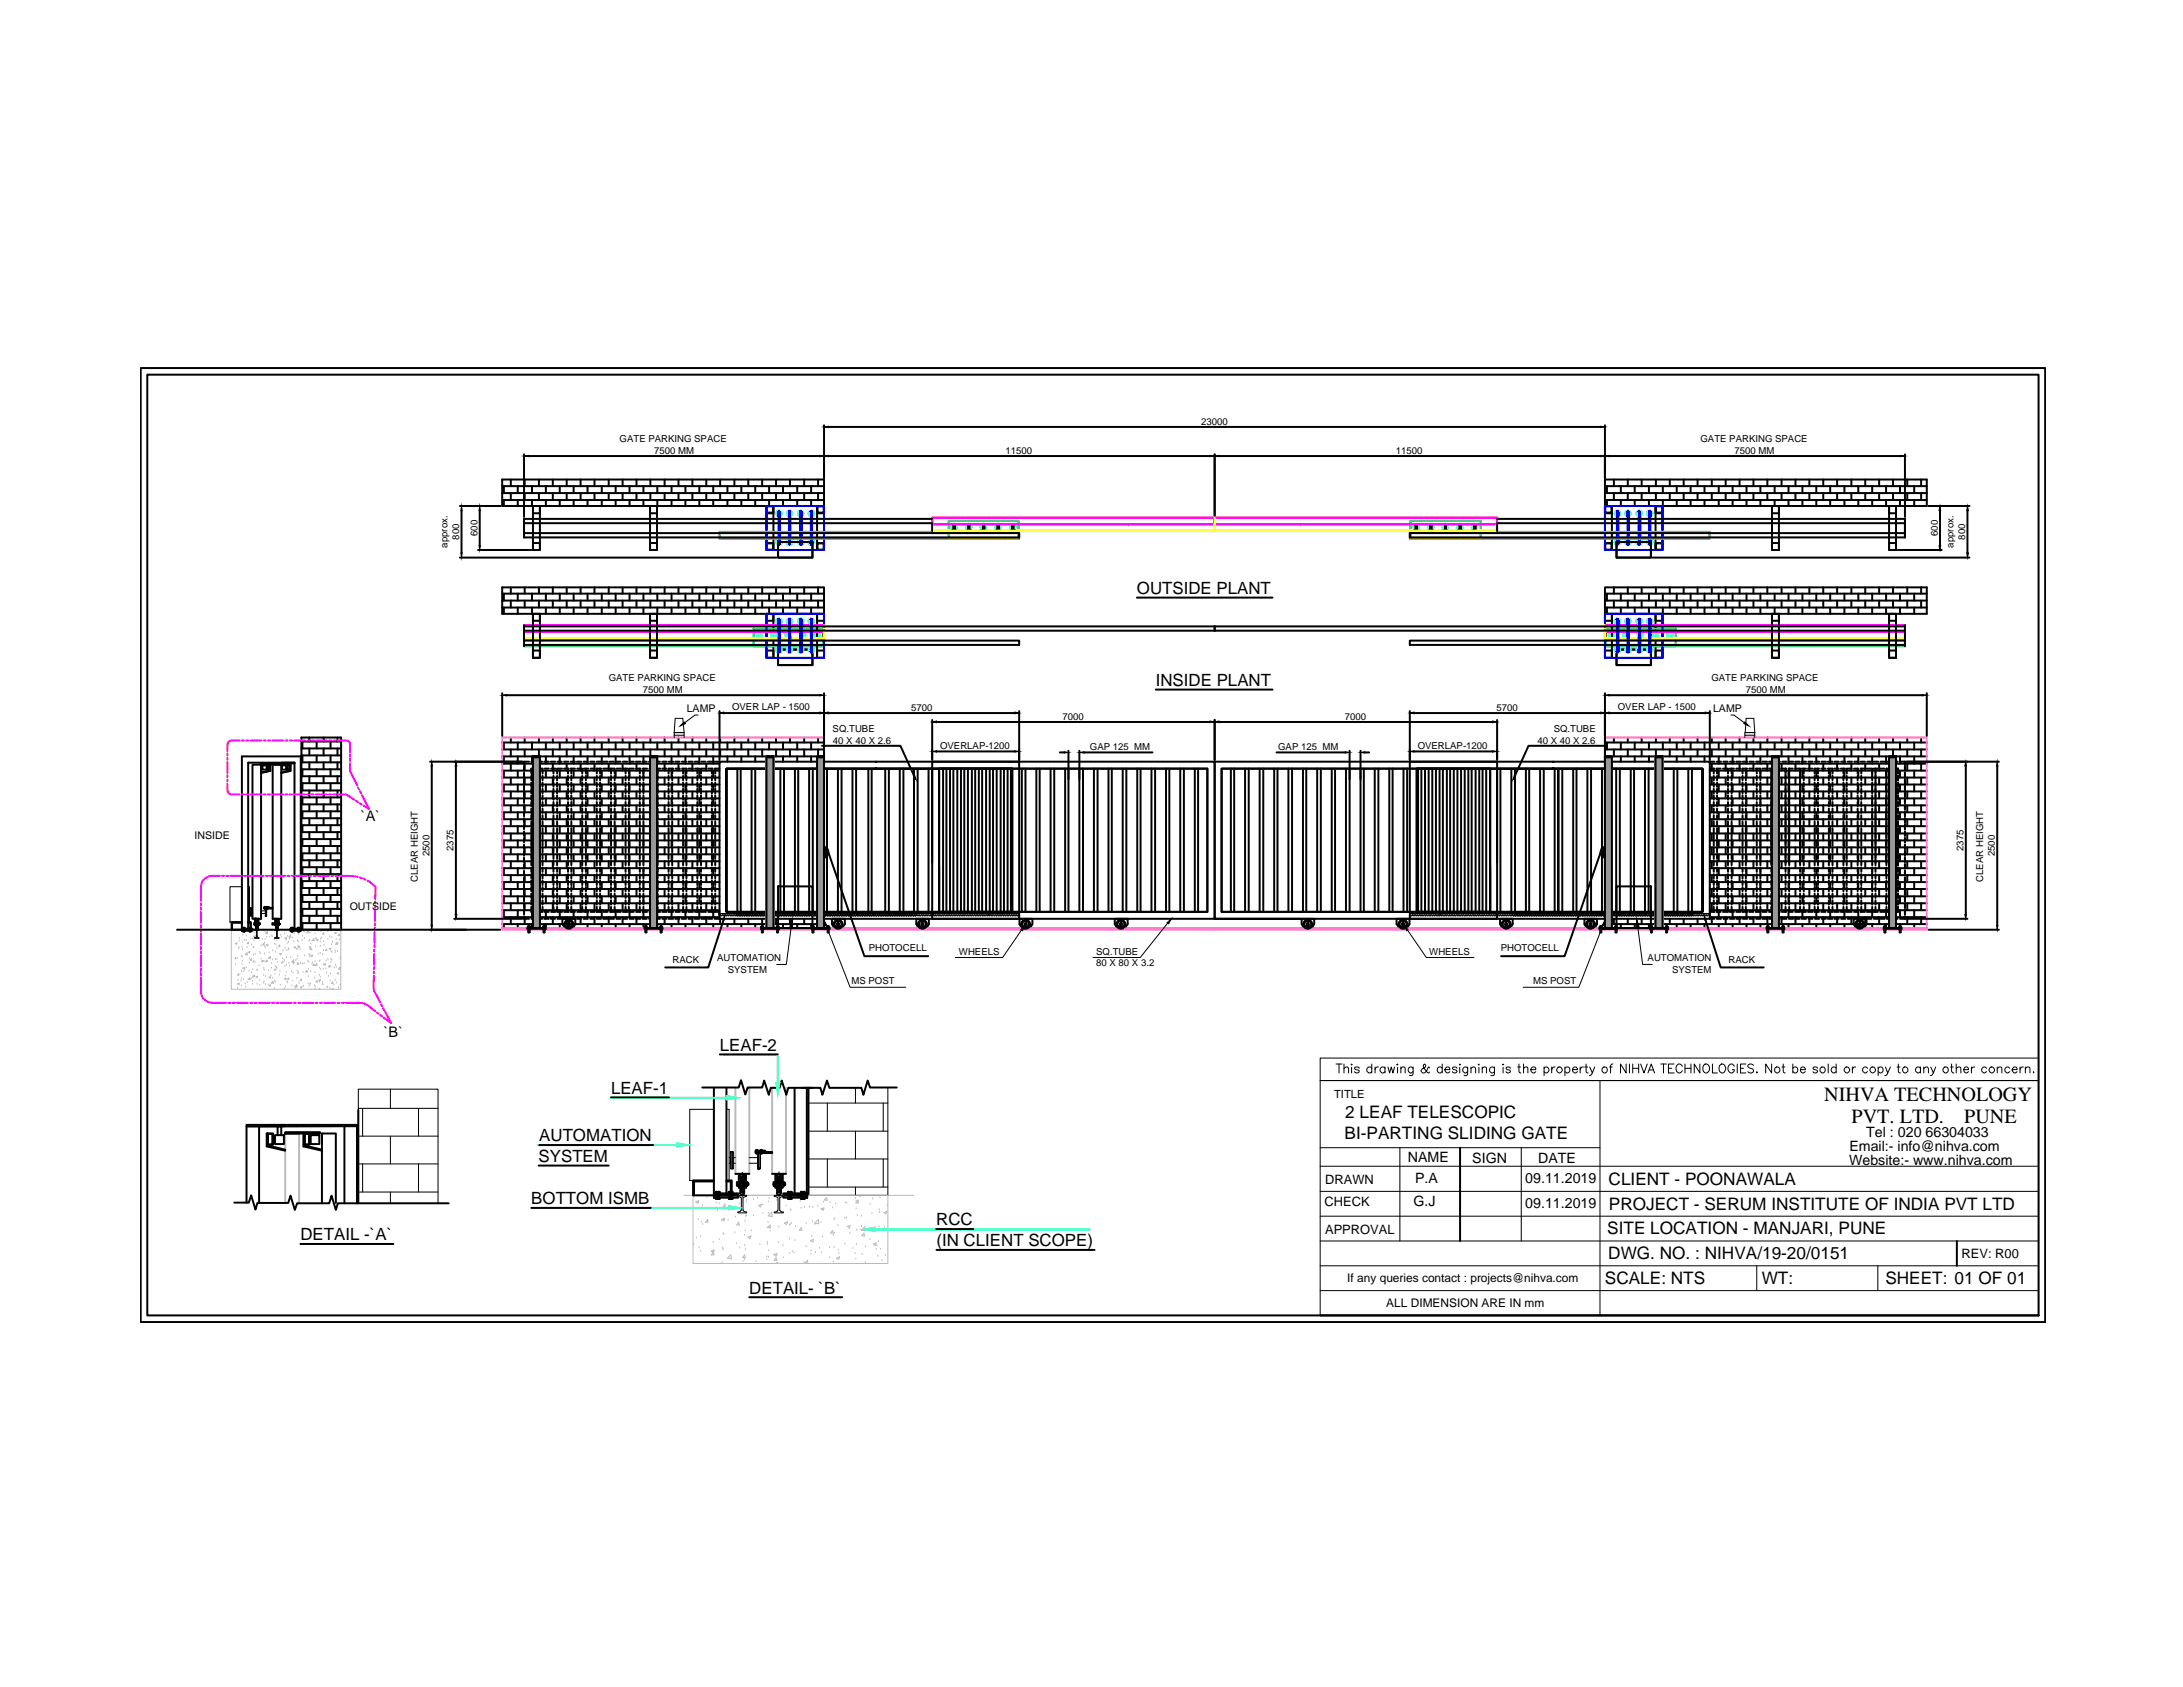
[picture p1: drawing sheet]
<svg xmlns="http://www.w3.org/2000/svg" width="279mm" height="216mm" viewBox="0 0 279 216" stroke-linecap="round" stroke-linejoin="round" font-family="sans-serif">
<defs><g id="words">
<g font-size="2.6">
<text x="233.5" y="141">NIHVA TECHNOLOGY</text>
<text x="237" y="143.7">PVT. LTD.</text>
<text x="251.4" y="143.7">PUNE</text>
</g>
<g font-size="2.2">
<text x="145.5" y="76">OUTSIDE PLANT</text>
<text x="147.9" y="87.8">INSIDE PLANT</text>
<text x="92.1" y="134.5">LEAF-2</text>
<text x="78.2" y="140">LEAF-1</text>
<text x="172.2" y="143.1">2 LEAF TELESCOPIC</text>
<text x="68.9" y="148.7">SYSTEM</text>
<text x="69" y="146.1">AUTOMATION</text>
<text x="172.1" y="145.7">BI-PARTING SLIDING GATE</text>
<text x="68" y="154.1">BOTTOM ISMB</text>
<text x="205.9" y="151.7">CLIENT - POONAWALA</text>
<text x="205.9" y="154.8">PROJECT - SERUM INSTITUTE OF INDIA PVT LTD</text>
<text x="38.5" y="158.7">DETAIL -`A`</text>
<text x="119.8" y="156.8">RCC</text>
<text x="119.9" y="159.5">(IN CLIENT SCOPE)</text>
<text x="205.7" y="158">SITE LOCATION - MANJARI, PUNE</text>
<text x="205.8" y="161.1">DWG. NO. : NIHVA/19-20/0151</text>
<text x="95.9" y="165.6">DETAIL- `B`</text>
<text x="205.4" y="164.4">SCALE: NTS</text>
<text x="225.5" y="164.3">WT:</text>
<text x="241.3" y="164.4">SHEET: 01 OF 01</text>
</g>
<g font-size="1.9">
<text x="46.2" y="105.1">`A`</text>
<text x="49.1" y="132.7">`B`</text>
</g>
<g font-size="1.8">
<text x="180.2" y="148.7">NAME</text>
<text x="188.4" y="148.8">SIGN</text>
<text x="196.9" y="148.8">DATE</text>
<text x="236.7" y="149.1">Website:- www.nihva.com</text>
<text x="236.7" y="147.3">Email:- info@nihva.com</text>
<text x="238.9" y="145.5">Tel : 020 66304033</text>
<text x="180.9" y="154.3">G.J</text>
<text x="181.1" y="151.4">P.A</text>
<text x="195.2" y="151.4">09.11.2019</text>
<text x="195.2" y="154.6">09.11.2019</text>
</g>
<g font-size="1.7">
<text x="169.5" y="154.3">CHECK</text>
<text x="169.6" y="151.5">DRAWN</text>
<text x="169.6" y="157.9">APPROVAL</text>
<text x="251.1" y="161">REV: R00</text>
</g>
<g font-size="1.5">
<text x="172.4" y="164">If any queries contact : projects@nihva.com</text>
<text x="177.4" y="167.2">ALL DIMENSION ARE IN mm</text>
</g>
<g font-size="1.4">
<text x="87.9" y="91.2">LAMP</text>
<text x="219.3" y="91.2">LAMP</text>
<text x="24.9" y="107.3">INSIDE</text>
<text x="44.8" y="116.5">OUTSIDE</text>
<text x="170.7" y="140.5">TITLE</text>
</g>
<g font-size="1.2">
<text x="79.3" y="56.5">GATE PARKING SPACE</text>
<text x="83.7" y="58.1">7500 MM</text>
<text x="128.7" y="58.1">11500</text>
<text x="153.7" y="54.3">23000</text>
<text x="178.7" y="58.1">11500</text>
<text x="217.6" y="56.5">GATE PARKING SPACE</text>
<text x="222" y="58.1">7500 MM</text>
<text x="57.3" y="70.1" transform="rotate(-90 57.3 70.1)">approx.</text>
<text x="58.8" y="69.1" transform="rotate(-90 58.8 69.1)">800</text>
<text x="61.1" y="68.6" transform="rotate(-90 61.1 68.6)">600</text>
<text x="248" y="68.6" transform="rotate(-90 248 68.6)">600</text>
<text x="250" y="70.1" transform="rotate(-90 250 70.1)">approx.</text>
<text x="251.5" y="69.1" transform="rotate(-90 251.5 69.1)">800</text>
<text x="77.9" y="87.2">GATE PARKING SPACE</text>
<text x="82.3" y="88.7">7500 MM</text>
<text x="219" y="87.2">GATE PARKING SPACE</text>
<text x="223.4" y="88.7">7500 MM</text>
<text x="93.7" y="90.9">OVER LAP - 1500</text>
<text x="106.6" y="93.7">SQ.TUBE</text>
<text x="106.6" y="95.2">40 X 40 X 2.6</text>
<text x="116.6" y="91">5700</text>
<text x="120.3" y="95.9">OVERLAP-1200</text>
<text x="136" y="92.1">7000</text>
<text x="139.5" y="96">GAP 125 MM</text>
<text x="163.6" y="96">GAP 125 MM</text>
<text x="172.1" y="92.1">7000</text>
<text x="181.5" y="95.9">OVERLAP-1200</text>
<text x="191.5" y="91">5700</text>
<text x="196.8" y="95.2">40 X 40 X 2.6</text>
<text x="198.9" y="93.7">SQ.TUBE</text>
<text x="207.1" y="90.9">OVER LAP - 1500</text>
<text x="53.5" y="112.8" transform="rotate(-90 53.5 112.8)">CLEAR HEIGHT</text>
<text x="55" y="109.6" transform="rotate(-90 55 109.6)">2500</text>
<text x="58.1" y="108.9" transform="rotate(-90 58.1 108.9)">2375</text>
<text x="251.3" y="108.9" transform="rotate(-90 251.3 108.9)">2375</text>
<text x="253.8" y="112.8" transform="rotate(-90 253.8 112.8)">CLEAR HEIGHT</text>
<text x="255.3" y="109.6" transform="rotate(-90 255.3 109.6)">2500</text>
<text x="86.1" y="123.3">RACK</text>
<text x="91.8" y="123">AUTOMATION</text>
<text x="93.2" y="124.6">SYSTEM</text>
<text x="109" y="126">MS POST</text>
<text x="111.2" y="121.7">PHOTOCELL</text>
<text x="122.7" y="122.2">WHEELS</text>
<text x="140.3" y="122.2">SQ.TUBE</text>
<text x="140.3" y="123.6">80 X 80 X 3.2</text>
<text x="182.9" y="122.2">WHEELS</text>
<text x="192.1" y="121.7">PHOTOCELL</text>
<text x="196.2" y="126">MS POST</text>
<text x="210.9" y="123">AUTOMATION</text>
<text x="214" y="124.6">SYSTEM</text>
<text x="221.2" y="123.3">RACK</text>
</g>
</g></defs>
<!-- layer: 0 -->
<g fill="none" stroke="#000" stroke-width=".13">
<path d="M86.3 93.8h1.3v.3h-1.3zM86.3 94.1v.3M86.4 91.9h1l.2 1.9h-1.3zM87.6 94.1v.3M89.3 91.5h-.3l-1.4 1M221.5 91.5h.4l1.3 1M223.3 93.8h1.3v.3h-1.3zM223.3 94.1v.3M223.5 91.9h1l.1 1.9h-1.2zM224.6 94.1v.3M29.4 113.5h1.6v4.5h-1.6zM31.8 113.5h.1v4.5"/>
<path d="M31.9 116.6h.1v.3h-.1M32 116.2h.1v1h-.1zM32.1 116.2h.1v1h-.1zM32.2 116.9h.1M32.2 116.6h.1M32.6 119h.1M32.7 118.2h.1M32.7 118.3v.1v-.1M32.7 118.2h.4M32.7 118.3v.1M32.7 118.3h.1M32.7 118.1h.3"/>
<path d="M32.7 118.1v.1M32.7 118.4h.3M32.7 118.3h.3M32.7 118.4l.2-.1 .1 .1M32.7 118.1v.1l.2-.1M32.7 118.1l.2 .1M32.7 118.3l.2 .1M32.8 119.1h.1M32.8 118.2h.1M32.8 119.9l-.2 .2 .6-.1M32.8 119.2v.7M32.9 118.1l.1 .1v-.1"/>
<path d="M32.9 118.1v.1M32.9 118.3v.1M32.9 119.9l.2 .1M32.9 119.2v.7M32.9 118.2h.1M32.9 119.1h.1M33 118.1l-.1 .1M33 118.1l.1 .1M33 118.3v.1M33 118.3l-.1 .1M33.1 118.2h.1M33.1 118.3v.1v-.1"/>
<path d="M33.1 118.3l-.1 .1M33.1 118.3h-.2M33.1 119l-.2 .1M33.2 119h-.6l.2 .1M33.4 116.6h.6v.3h-.6M34 116.2h.1v1h-.1zM34.1 116.2v1zM35.2 119h.5l-.2 .1M35.2 119l.2 .1h-.1M35.2 118.2h.1M35.2 118.3v.1v-.1M35.2 118.2h.4"/>
<path d="M35.2 118.3l.1 .1M35.2 118.3h.2M35.3 118.1h.3M35.3 118.1l-.1 .1M35.3 118.4h.3M35.3 118.3h.3M35.3 118.4l.1-.1 .2 .1M35.3 118.1v.1l.1-.1M35.3 118.1l.1 .1M35.3 118.3v.1M35.3 118.3l.1 .1M35.4 119.9l-.1 .1"/>
<path d="M35.4 120h-.2M35.4 118.2h.1M35.4 119.2v.7M35.4 119.9l.1 .1M35.4 118.1l.2 .1v-.1M35.4 118.1v.1M35.4 118.3v.1M35.5 118.2h.1M35.5 119.2v.7M35.5 119.1h-.1M35.5 120l.2 .1-.5-.1M35.6 118.1v.1"/>
<path d="M35.6 118.1l-.2 .1M35.6 118.3v.1M35.6 118.3l-.2 .1M35.6 118.2h.1M35.6 118.3v.1l.1-.1M35.6 118.3h-.1M35.7 119h.1M92 116.9h38.4M92 117.1l.1 .1 .1-.1 .1 .1 .1-.1 .2 .1v-.1l.2 .1 .1-.1 .1 .1 .1-.1 .1 .1 .1-.1 .1 .1 .1-.1 .2 .1 .1-.1 .1 .1 .1-.1 .1 .1 .1-.1 .1 .1 .2-.1 .1 .1M94.5 117.1l.1 .1M94.8 117.2l.1-.1 .1 .1 .2-.1 .1 .1M94.9 117.1v.1l-.1-.1-.2 .1"/>
<path d="M95.2 117.1l.1 .1M95.5 117.2l.1-.1 .1 .1 .2-.1v.1M95.6 117.1v.1l-.2-.1-.1 .1M95.9 117.1v.1M96.2 117.2v-.1l.2 .1 .2-.1v.1M96.3 117.1l-.1 .1-.1-.1-.2 .1M96.5 117.1l.1 .1M96.9 117.2v-.1l.1 .1 .3-.1v.1M97 117.1l-.1 .1-.1-.1-.2 .1M97.2 117.1l.1 .1M97.3 117.2l.1-.1 .2 .1M97.6 117.2v-.1l.1 .1 .2-.1 .1 .1"/>
<path d="M97.6 117.1v.1M97.9 117.1l.1 .1M98 117.2l.1-.1 .1 .1M98.2 117.2l.1-.1 .1 .1 .2-.1 .1 .1M98.3 117.1l-.1 .1M98.6 117.1v.1l.1-.1 .2 .1M98.9 117.2v-.1l.2 .1 .2-.1v.1M99 117.1l-.1 .1M99.2 117.1l.1 .1 .1-.1 .2 .1M99.6 117.2v-.1l.2 .1 .2-.1v.1M99.7 117.1l-.1 .1M99.9 117.1l.1 .1 .1-.1 .2 .1"/>
<path d="M100.3 117.2v-.1l.1 .1 .2-.1 .1 .1M100.3 117.1v.1M100.6 117.1v.1l.2-.1 .1 .1M100.9 117.2l.1-.1 .1 .1 .2-.1 .1 .1M101 117.1l-.1 .1M101.3 118.6l-.7 4.8h-1.2M101.3 117.1v.1l.1-.1 .2 .1 .1-.1 .1 .1 .2-.1v.1M102 117.1v.1l.1-.1 .1 .1 .1-.1 .2 .1 .2-.1v.1M102.6 117.1l.1 .1 .1-.1 .1 .1 .1-.1 .1 .1 .2-.1 .1 .1M103.3 117.1v.1l.2-.1 .1 .1 .2-.1 .1 .1v-.1M103.6 116.9v.1M103.9 117.1l.2 .1"/>
<path d="M103.9 117.1v.1M104 117.1v.1l.2-.1 .1 .1 .2-.1 .1 .1v-.1M104.6 117.1l.1 .1M104.6 117.1l-.1 .1M104.7 117.1v.1l.1-.1 .2 .1 .1-.1 .2 .1v-.1M105.3 117.1h.1M105.3 117.1l-.1 .1M105.3 117.1l.1 .1 .1-.1 .1 .1 .2-.1 .1 .1 .1-.1M105.3 117.1l.1 .1M105.7 118.4l3.1 8h7.1M105.8 116.9v.1M106 117.1h.1"/>
<path d="M106 117.1l-.1 .1M106 117.1l.1 .1 .1-.1 .1 .1 .2-.1 .1 .1 .1-.1M106 117.1l.1 .1M106.7 117.1h.1M106.7 117.1l-.1 .1M106.7 117.1v.1l.2-.1 .1 .1 .1-.1 .2 .1v-.1M106.7 117.1l.1 .1M107.3 117.1h.1M107.3 117.1l-.1 .1M107.4 117.1v.1l.1-.1 .2 .1 .1-.1 .2 .1v-.1M107.4 117.1l.1 .1M108 117.1l.1 .1 .1-.1 .1 .1 .2-.1 .1 .1 .1-.1"/>
<path d="M108 117.1l-.1 .1M108 117.1l.1 .1M108.7 117.1l.1 .1 .1-.1 .1 .1 .2-.1 .1 .1 .1-.1M108.7 117.1l-.1 .1M108.7 117.1l.1 .1M110 117.1v.1l-.1-.1-.2 .1v-.1l-.2 .1-.2-.1v.1M110.7 117.1v.1l-.2-.1-.1 .1-.1-.1-.1 .1-.2-.1v.1M111.3 117.2l.1-.1 .1 .1 .2-.1v.1M111.4 117.1v.1l-.2-.1-.1 .1-.1-.1-.1 .1-.2-.1-.1 .1M111.6 117.1l.1 .1M112 117.2v-.1l.2 .1 .2-.1v.1M112.1 117.1l-.1 .1-.1-.1-.2 .1"/>
<path d="M112.3 117.1l.1 .1M112.7 117.2v-.1l.1 .1 .2-.1 .1 .1M112.7 117.1v.1l-.1-.1-.2 .1M113 117.1l.1 .1M113.3 117.2l.1-.1 .1 .1 .2-.1 .1 .1M113.4 117.1v.1l-.1-.1-.2 .1M113.7 117.1l.1 .1M114 117.2l.1-.1 .1 .1 .2-.1v.1M114.1 117.1v.1l-.2-.1-.1 .1M114.4 117.1v.1M114.4 117.2l.1-.1 .2 .1M114.7 117.2v-.1l.2 .1 .2-.1v.1"/>
<path d="M114.8 117.1l-.1 .1M115 116.9v.1M115 117.1l.1 .1M115.1 117.2l.1-.1 .2 .1M115.4 117.2v-.1l.1 .1 .3-.1v.1M115.5 117.1l-.1 .1M115.7 117.1l.1 .1 .1-.1 .1 .1M116 117.2l.1-.1 .1 .1 .2-.1 .1 .1M116.1 117.1l-.1 .1M116.4 117.1v.1l.2-.1 .1 .1M116.7 117.2l.1-.1 .1 .1 .2-.1 .1 .1M116.8 117.1l-.1 .1"/>
<path d="M117.1 117.1v.1l.1-.1 .2 .1v-.1l.2 .1 .1-.1 .1 .1 .1-.1 .1 .1 .1-.1 .2 .1 .1-.1 .1 .1 .1-.1 .1 .1 .1-.1 .1 .1 .2-.1v.1l.2-.1 .1 .1 .1-.1 .1 .1 .1-.1 .1 .1 .1-.1 .2 .1 .1-.1 .1 .1 .1-.1 .1 .1 .1-.1 .1 .1 .1-.1 .2 .1 .1-.1 .1 .1 .1-.1 .1 .1 .1-.1 .1 .1 .2-.1v.1l.2-.1 .1 .1 .1-.1 .1 .1 .1-.1 .1 .1 .2-.1 .1 .1 .1-.1 .1 .1 .1-.1 .1 .1 .1-.1 .2 .1v-.1l.2 .1 .1-.1 .1 .1 .1-.1 .1 .1 .1-.1 .1 .1 .2-.1 .1 .1 .1-.1 .1 .1 .1-.1 .1 .1 .1-.1 .1 .1 .2-.1 .1 .1 .1-.1 .1 .1 .1-.1 .1 .1 .1-.1 .2 .1 .1-.1 .1 .1 .1-.1 .1 .1 .1-.1 .1 .1 .1-.1 .2 .1v-.1l.2 .1 .1-.1 .1 .1 .1-.1 .1 .1 .1-.1 .1 .1 .2-.1 .1 .1 .1-.1 .1 .1 .1-.1 .1 .1 .1-.1 .2 .1 .1-.1 .1 .1 .2-.1 .1 .1 .1-.1 .1 .1 .1-.1 .1 .1 .1-.1 .2 .1v-.1l.2 .1 .1-.1v.1M117.3 116.9v.1M126.5 116.9v.1M130.4 117.2h.1M130.7 119l-2.4 3.5h-6M149.5 118.1l-3.6 4.4h-6M180.1 119l2.5 3.5h6.1M180.4 117.2h.1M180.4 116.9h38.4M180.4 117.2l.1-.1 .1 .1 .1-.1 .2 .1v-.1l.2 .1 .1-.1 .1 .1 .1-.1 .1 .1 .1-.1 .2 .1v-.1l.2 .1 .1-.1 .1 .1 .1-.1 .1 .1 .1-.1 .1 .1 .2-.1 .1 .1 .1-.1 .1 .1 .1-.1 .1 .1 .1-.1 .2 .1 .1-.1 .1 .1 .1-.1 .1 .1 .1-.1 .1 .1 .1-.1 .2 .1v-.1l.2 .1 .1-.1 .1 .1 .1-.1 .1 .1 .1-.1 .1 .1 .2-.1 .1 .1 .1-.1 .1 .1 .1-.1 .1 .1 .2-.1v.1l.2-.1 .1 .1 .1-.1 .1 .1 .1-.1 .1 .1 .1-.1 .2 .1 .1-.1 .1 .1 .1-.1 .1 .1 .1-.1 .1 .1 .1-.1 .2 .1 .1-.1 .1 .1 .1-.1 .1 .1 .1-.1 .1 .1 .2-.1v.1l.2-.1 .1 .1 .1-.1 .1 .1 .1-.1 .1 .1 .2-.1 .1 .1 .1-.1 .1 .1 .1-.1 .1 .1 .1-.1 .2 .1v-.1l.2 .1 .1-.1 .1 .1 .1-.1 .1 .1 .1-.1 .1 .1 .2-.1 .1 .1 .1-.1 .1 .1 .1-.1 .1 .1 .1-.1 .2 .1 .1-.1 .1 .1 .2-.1v.1l.2-.1 .1 .1 .1-.1 .1 .1 .1-.1 .1 .1 .1-.1 .2 .1 .1-.1v.1M184.3 116.9v.1M193.6 116.9v.1"/>
<path d="M193.9 117.1v.1l.1-.1 .2 .1v-.1l.2 .1 .2-.1v.1M194.5 117.1l.1 .1 .1-.1 .1 .1 .1-.1 .1 .1 .3-.1v.1M195.2 117.1l.1 .1 .1-.1 .1 .1 .2-.1 .1 .1v-.1M195.8 117.1l.2 .1M195.8 116.9v.1M195.8 117.1v.1M195.9 117.1v.1l.2-.1 .1 .1 .2-.1 .1 .1v-.1M196.5 117.1l.2 .1M196.5 117.1l-.1 .1M196.6 117.1v.1l.1-.1 .2 .1 .1-.1 .2 .1v-.1M197.2 117.1h.1M197.2 117.1l-.1 .1"/>
<path d="M197.2 117.1l.1 .1 .1-.1 .1 .1 .1-.1 .2 .1 .1-.1M197.2 117.1l.1 .1M197.9 117.1h.1M197.9 117.1l-.1 .1M197.9 117.1l.1 .1 .1-.1 .1 .1 .2-.1 .1 .1 .1-.1M197.9 117.1l.1 .1M198.6 117.1h.1M198.6 117.1l-.1 .1M198.6 117.1v.1l.2-.1 .1 .1 .2-.1 .1 .1v-.1M198.6 117.1l.1 .1M199.2 117.1h.1M199.2 117.1v.1"/>
<path d="M199.3 117.1v.1l.1-.1 .2 .1 .1-.1 .2 .1v-.1M199.3 117.1l.1 .1M200 117.1v.1l.1-.1 .2 .1 .1-.1 .1 .1 .1-.1M200 117.1l-.2 .1M200 117.1v.1M200.6 117.1l.1 .1 .1-.1 .1 .1 .2-.1 .1 .1 .1-.1M200.6 117.1l-.1 .1M200.6 117.1l.1 .1M201.9 117.1v.1l-.1-.1-.2 .1v-.1l-.2 .1-.2-.1v.1M202.6 117.1v.1l-.1-.1-.2 .1-.1-.1-.2 .1-.1-.1v.1M203.2 117.2l.1-.1 .1 .1 .2-.1v.1M203.3 117.1v.1l-.2-.1-.1 .1-.1-.1-.1 .1-.2-.1-.1 .1"/>
<path d="M203.6 117.1v.1M203.9 117.2v-.1l.2 .1 .2-.1v.1M204 117.1l-.1 .1-.1-.1-.2 .1M204.2 117.1l.1 .1M204.6 117.2v-.1l.1 .1 .2-.1 .1 .1M204.7 117.1l-.1 .1-.1-.1-.2 .1M204.9 117.1l.1 .1M205.1 116.9v.1M205.2 118.4l-3.1 8h-7.1M205.2 117.2l.1-.1 .1 .1 .2-.1 .1 .1M205.3 117.1v.1l-.1-.1-.2 .1M205.6 117.1l.1 .1"/>
<path d="M205.9 117.2l.1-.1 .1 .1 .2-.1v.1M206 117.1v.1l-.2-.1-.1 .1M206.3 117.1v.1M206.3 117.2l.1-.1 .2 .1M206.6 117.2v-.1l.2 .1 .2-.1v.1M206.7 117.1l-.1 .1M206.9 117.1l.1 .1M207 117.2l.1-.1 .2 .1M207.3 117.2v-.1l.1 .1 .3-.1v.1M207.4 116.9v.1M207.4 117.1l-.1 .1M207.6 117.1l.1 .1 .1-.1 .2 .1"/>
<path d="M208 117.2v-.1l.1 .1 .2-.1 .1 .1M208 117.1v.1M208.3 117.1v.1l.2-.1 .1 .1M208.6 117.2l.1-.1 .1 .1 .2-.1 .1 .1M208.7 117.1l-.1 .1M209 117.1v.1l.1-.1 .2 .1M209.3 117.2l.1-.1 .1 .1 .2-.1v.1M209.4 117.1l-.1 .1M209.6 118.6l.6 4.8h1.3M209.6 117.1l.1 .1 .1-.1 .2 .1M210 117.2v-.1l.2 .1 .2-.1v.1M210.1 117.1l-.1 .1"/>
<path d="M210.3 117.1l.1 .1 .1-.1 .1 .1 .1-.1 .1 .1 .2-.1 .1 .1M211 117.1v.1l.2-.1 .1 .1 .1-.1 .1 .1 .2-.1 .1 .1M211.7 117.1v.1l.2-.1 .1 .1 .1-.1 .2 .1v-.1M212.3 117.1l.1 .1M212.3 117.1l-.1 .1M212.4 117.1v.1l.1-.1 .2 .1 .1-.1 .2 .1v-.1M213 117.1l.1 .1M213 117.1l-.1 .1M213 117.1l.1 .1 .1-.1 .1 .1 .2-.1 .1 .1 .1-.1M213.7 117.1l.1 .1M213.7 117.1l-.1 .1M213.7 117.1l.1 .1 .1-.1 .1 .1 .2-.1 .1 .1v-.1"/>
<path d="M214.3 117.1h.1M214.3 117.1v.1M214.4 117.1v.1l.2-.1 .1 .1 .1-.1 .2 .1v-.1M214.4 117.1l.1 .1M215 117.1h.1M215 117.1l-.1 .1M215.1 117.1v.1l.1-.1 .2 .1 .1-.1 .2 .1v-.1M215.1 117.1l.1 .1M215.7 117.1h.1M215.7 117.1l-.1 .1M215.7 117.1l.1 .1 .1-.1 .1 .1 .2-.1 .1 .1 .1-.1M215.7 117.1l.1 .1"/>
<path d="M216.4 117.1l.1 .1 .1-.1 .1 .1 .1-.1 .1 .1 .2-.1 .1 .1 .1-.1 .1 .1 .1-.1 .1 .1 .1-.1 .2 .1v-.1l.2 .1 .1-.1 .1 .1 .1-.1 .2 .1 .1-.1 .1 .1v-.1M216.4 117.1l-.1 .1M216.4 117.1l.1 .1M32.6 120h.1M33.1 120h.1M35.2 120h.1M35.7 120h.1M50 139.4v2.4M103.5 139.2v13.8h10.1v-13.8M109.5 139.2v2M169 135.4h91.9v2.9h-91.9zM171 136.2h.8"/>
<path d="M171.4 136.2v1.1M172 136.8l.3-.2h.2l.1 .2v.5M172 136.2v1.1M173 136.2l.1 .1h-.1zM173 136.6v.7M174 136.7a.33 .33 0 0 0-.6 0l.1 .2 .4 .1 .1 .1a.33 .33 0 0 1-.6 0M175.6 136.7a.35 .35 0 0 0-.6 0 .35 .35 0 0 0 0 .5 .35 .35 0 0 0 .6-.1M175.6 136.2v1.1M176 136.6v.7M176.4 136.6a.35 .35 0 0 0-.4 .3M177.3 136.7a.35 .35 0 0 0-.6 0 .35 .35 0 0 0 0 .5 .35 .35 0 0 0 .6-.1M177.3 136.6v.7"/>
<path d="M177.6 136.6l.3 .7 .2-.7 .2 .7 .2-.7M178.9 136.2v.1h-.1zM178.9 136.6v.7M179.3 136.8a.35 .35 0 0 1 .5-.2v.7M179.3 136.6v.7M180.9 136.6v.8a.3 .3 0 0 1-.5 .2M180.9 136.7a.35 .35 0 0 0-.6 0 .35 .35 0 0 0 0 .5 .35 .35 0 0 0 .6-.1M182.9 136.7v-.1l-.3 .4a.41 .41 0 0 1-.3 .3 .41 .41 0 0 1-.4-.2l.1-.3 .5-.3-.1-.2-.1-.1-.1 .1a1.33 1.33 0 0 0 .6 1l.1-.1M184.6 136.7a.35 .35 0 0 0-.5 0 .35 .35 0 0 0 0 .5 .35 .35 0 0 0 .5-.1M184.6 136.2v1.1M184.9 136.9h.7v-.1a.29 .29 0 0 0-.3-.3 .29 .29 0 0 0-.3 .2 .35 .35 0 0 0 .1 .5 .35 .35 0 0 0 .5-.1M186.5 136.7a.33 .33 0 0 0-.6 0l.2 .2 .3 .1 .1 .1a.33 .33 0 0 1-.6 0"/>
<path d="M186.8 136.2l.1 .1h-.1zM186.8 136.6v.7M187.8 136.6v.8a.3 .3 0 0 1-.4 .2M187.8 136.7a.35 .35 0 0 0-.5 0 .35 .35 0 0 0 0 .5 .35 .35 0 0 0 .5-.1M188.3 136.8l.2-.2h.3l.1 .2v.5M188.3 136.6v.7M189.3 136.2v.1h-.1zM189.3 136.6v.7M189.7 136.8a.35 .35 0 0 1 .5-.2l.1 .7M189.7 136.6v.7M191.3 136.6l-.1 1-.1 .1-.3-.1M191.3 136.7a.35 .35 0 0 0-.5 0 .35 .35 0 0 0 0 .5 .35 .35 0 0 0 .5-.1"/>
<path d="M192.4 136.2v.1zM192.4 136.6v.7M193.3 136.7a.3 .3 0 0 0-.3-.2 .3 .3 0 0 0-.2 .2l.1 .2 .4 .1v.1l-.2 .2-.3-.2M194.2 136.6h.4M194.4 136.2v.9l.1 .1 .2 .1M195 136.8a.35 .35 0 0 1 .5-.2l.1 .7M195 136.2v1.1M195.9 136.9h.7v-.1a.36 .36 0 0 0-.5-.2 .36 .36 0 0 0-.1 .6 .36 .36 0 0 0 .5 0l.1-.1M197.6 136.7a.35 .35 0 0 1 .5 0 .35 .35 0 0 1 0 .5 .35 .35 0 0 1-.5-.1M197.6 136.6v1.1M198.6 136.6v.7M199 136.6a.35 .35 0 0 0-.4 .3"/>
<path d="M200.3 136.7a.35 .35 0 0 1 .5 0 .35 .35 0 0 1 0 .5 .35 .35 0 0 1-.5-.1M200.3 136.6v1.1M201.3 136.9h.6v-.1a.35 .35 0 0 0-.5-.1 .35 .35 0 0 0 0 .5 .35 .35 0 0 0 .5-.1M202.2 136.6v.7M202.7 136.6a.35 .35 0 0 0-.5 .3M202.8 136.6h.4M203 136.2v.9v.1l.3 .1M203.5 136.6l.3 .7 .3-.7M203.8 137.3l-.2 .3-.2 .1M204.8 138.3v30M206 136.6h.3M206.4 136.2h-.1l-.2 .2v.9"/>
<path d="M208.1 136.2v1.1l-.7-1.1v1.1M208.5 136.2v1.1M209 136.2v1.1M209 136.7h.7M209.7 136.2v1.1M210 136.2l.4 1.1 .4-1.1M210.9 137.3l.4-1.1 .5 1.1M211.1 136.9h.5M212.6 136.2h.7M212.9 136.2v1.1M213.5 136.7h.5M214.3 136.2h-.8v1.1h.8"/>
<path d="M215.3 136.5a.41 .41 0 0 0-.4-.3 .41 .41 0 0 0-.4 .4 .68 .68 0 0 0 .3 .7 .49 .49 0 0 0 .5-.3M215.7 136.7h.7M215.7 136.2v1.1M216.4 136.2v1.1M217.6 136.2v1.1l-.8-1.1v1.1M218 136.3l.2-.1a.57 .57 0 0 1 .6 .5 .57 .57 0 0 1-.6 .6v-.1a.69 .69 0 0 1-.2-.9zM219.2 136.2v1.1h.6M220.1 136.3l.2-.1a.57 .57 0 0 1 .6 .5 .57 .57 0 0 1-.6 .6l-.1-.1a.69 .69 0 0 1-.1-.9zM222 136.5a.41 .41 0 0 0-.5-.3 .41 .41 0 0 0-.3 .4 .55 .55 0 0 0 .5 .7l.3-.3v-.1h-.3M222.3 136.2v1.1M222.8 136.7h.4M223.4 136.2h-.6v1.1h.6"/>
<path d="M224.4 136.3a.39 .39 0 0 0-.4-.1 .39 .39 0 0 0-.3 .3l.2 .2 .4 .1 .1 .3a.45 .45 0 0 1-.7 0M224.8 137.2h.1l-.1 .1zM226.8 136.2v1.1l-.8-1.1v1.1M228.1 136.6h.3M228.2 136.2v.9l.1 .1 .2 .1M229.5 136.7a.35 .35 0 0 1 .5 0 .35 .35 0 0 1 0 .5 .35 .35 0 0 1-.5-.1M229.5 136.2v1.1M230.4 136.9h.7a.35 .35 0 0 0-.5-.3 .35 .35 0 0 0-.1 .5 .33 .33 0 0 0 .6 0M232.6 136.7a.33 .33 0 0 0-.6 0l.2 .2 .4 .1v.1a.33 .33 0 0 1-.6 0M234 136.2v1.1M235 136.7a.35 .35 0 0 0-.5 0 .35 .35 0 0 0 0 .5 .35 .35 0 0 0 .5-.1M235 136.2v1.1"/>
<path d="M237.1 136.6v.7M237.5 136.6a.35 .35 0 0 0-.4 .3M239 136.7a.35 .35 0 0 0-.5 0 .35 .35 0 0 0 0 .5 .35 .35 0 0 0 .5-.1M240.4 136.7a.35 .35 0 0 1 .5 0 .35 .35 0 0 1 0 .5 .35 .35 0 0 1-.5-.1M240.4 136.6v1.1M241.3 136.6l.3 .7 .3-.7M241.6 137.3l-.1 .2-.3 .2M242.8 136.6h.4M243 136.2v.9v.1l.2 .1M245.8 136.7a.35 .35 0 0 0-.5 0 .35 .35 0 0 0 0 .5 .35 .35 0 0 0 .5-.1M245.8 136.6v.7M246.2 136.8l.3-.2h.2l.1 .2v.5"/>
<path d="M246.2 136.6v.7M247.1 136.6l.4 .7 .2-.7M247.5 137.3l-.3 .3-.1 .1M249.7 136.6h.3M249.8 136.2v.9l.2 .2h.1M250.4 136.8l.2-.2h.3l.1 .7M250.4 136.2v1.1M251.3 136.9h.6v-.1a.3 .3 0 0 0-.3-.3 .3 .3 0 0 0-.3 .4v.1a.31 .31 0 0 0 .3 .3 .31 .31 0 0 0 .3-.2M252.3 136.6v.7M252.7 136.6a.35 .35 0 0 0-.4 .3M254.3 136.7a.35 .35 0 0 0-.6 0 .35 .35 0 0 0 0 .5 .35 .35 0 0 0 .6-.1M255.6 136.8a.41 .41 0 0 1 .6-.2v.7"/>
<path d="M255.6 136.6v.7M257.2 136.7a.35 .35 0 0 0-.5 0 .35 .35 0 0 0 0 .5 .35 .35 0 0 0 .5-.1M257.5 136.9h.7v-.1a.29 .29 0 0 0-.3-.3 .29 .29 0 0 0-.3 .2 .35 .35 0 0 0 .1 .5 .35 .35 0 0 0 .5-.1M258.5 136.6v.7M259 136.6a.35 .35 0 0 0-.5 .3M259.2 136.8l.3-.2h.3v.7M259.2 136.6v.7M260.2 137.2h.1v.1zM260.9 138.3v30M260.9 138.3h-91.9v30M45.9 154v-14.6h10.2v14.6M45.9 141.8h10.2"/>
<path d="M45.9 145.4h10.2M45.9 149h10.2M45.9 152.6h10.2M46.4 141.8v3.6M46.4 149v3.6M50 145.4v3.6M50 152.6v1.4M53.6 141.8v3.6M53.6 149v3.6M88.3 142h3.1v9.1h-3.1zM93 142h.3v9.1M93.3 148.2h.2v.7h-.2"/>
<path d="M93.5 147.4h.2v2.2h-.2zM93.7 147.4h.2v2.2h-.2zM93.9 148.2h.2M93.9 148.9h.2M94.4 153l.4 .2M94.5 155.2h1.1M94.5 153.1v-.1h1.1v.1M94.5 155.1l-.1 .1M94.6 151.4v-.1v.1M94.6 151.7v.1v-.1M94.6 151.7v.1h.1M94.6 151.7h.3"/>
<path d="M94.7 151.2h.6M94.7 151.4h.6M94.7 151.2l.3 .2 .3-.2M94.7 151.3h-.1v.1M94.7 151.9h.6M94.7 151.7h.6M94.7 151.9l.3-.2 .3 .2M94.7 151.2v.2M94.7 151.7v.2M94.7 151.7l.3 .2M94.8 153.2v.1M94.8 155l-.3 .1"/>
<path d="M94.8 154.9v.1M94.9 151.4h-.3M94.9 153.3v1.6M95 151.2l.3 .2M95 151.2v.2M95 151.7v.2M95 151.2l-.3 .2M95.1 154.9l.1 .1M95.1 153.3v1.6M95.1 151.4h.3M95.2 153.2l-.1 .1M95.2 155l.3 .1"/>
<path d="M95.3 151.3h.1v.1M95.3 151.2v.2M95.3 151.7v.2M95.3 151.7l-.3 .2M95.4 151.4v-.1v.1M95.4 151.7v.1v-.1M95.4 151.7h-.3M95.4 151.7v.1h-.1M95.5 155.1l.1 .1M95.6 153l-.4 .2M95.9 148.2h1.1v.7h-1.1M97 147.4h.1v2.2h-.1z"/>
<path d="M97.2 147.4h.1v2.2h-.1zM99.1 153v.1M99.1 155.2h1.2M99.1 153.1v-.1h1.2v.1M99.1 155.1v.1M99.2 153.1l.3 .1M99.3 151.4v-.1v.1M99.3 151.7v.1v-.1M99.3 151.7v.1h.1M99.3 151.7h.3M99.4 151.2h.6M99.4 151.4h.6"/>
<path d="M99.4 151.3h-.1v.1M99.4 151.9h.6M99.4 151.7h.6M99.4 151.2l.3 .2 .3-.2M99.4 151.9l.3-.2 .3 .2M99.4 151.2v.2M99.4 151.7v.2M99.4 151.7l.3 .2M99.5 153.2v.1M99.5 155l-.3 .1M99.5 154.9v.1M99.6 151.4h-.3"/>
<path d="M99.6 153.3v1.6M99.7 151.2l.3 .2M99.7 151.2v.2M99.7 151.7v.2M99.7 151.2l-.3 .2M99.8 154.9l.1 .1M99.8 153.3v1.6M99.8 151.4h.3M99.9 153.2l-.1 .1M99.9 155l.3 .1M100 151.3h.1v.1M100 151.2v.2"/>
<path d="M100 151.7v.2M100 151.7l-.3 .2M100.1 151.4v-.1v.1M100.1 151.7v.1v-.1M100.1 151.7v.1h-.1M100.1 151.7h-.3M100.2 155.1l.1 .1M100.3 153l-.4 .2M103.5 141.2h10.1M103.5 144.8h10.1M103.5 148.3h10.1M103.5 151.9h10.1"/>
<path d="M105.9 141.2v3.6M105.9 148.3v3.6M109.5 144.8v3.5M109.5 151.9v1.1M113 141.2v3.6M113 148.3v3.6M169 158.8h91.9M169 155.6h91.9M169 152.5h91.9M169 149.3h91.9M169 146.9h35.8M179.2 146.9v11.9"/>
<path d="M194.7 146.9v11.9M169 162h91.9M169 165.2h91.9M224.8 162v3.2M240.3 162v3.2"/>
<circle cx="199.6" cy="136.9" r=".36"/>
<circle cx="205.4" cy="136.9" r=".37"/>
<circle cx="227.5" cy="136.9" r=".37"/>
<circle cx="233.3" cy="136.9" r=".37"/>
<circle cx="236.4" cy="136.9" r=".36"/>
<circle cx="239.7" cy="136.9" r=".36"/>
<circle cx="243.9" cy="136.9" r=".37"/>
<circle cx="249" cy="136.9" r=".37"/>
<circle cx="254.9" cy="136.9" r=".36"/>
</g>
<g fill="none" stroke="#000" stroke-width=".25">
<path d="M18 47.1h243.8v122.1h-243.8zM18.9 47.9h242v120.4h-242zM67.1 58.2v8M67.7 58.4h37.2M105.5 54.4v6.8M106 58.4h48.9M106 54.6h98.9M155.5 58.2v7.8M156 58.4h48.9M205.4 54.4v6.8M206 58.4h37.3M243.8 58.2v8"/>
<path d="M58.9 64.8h5.1M58.9 71.4h40.5M59.1 65.3v5.5M61.2 70.4h6.8M61.4 65.3v4.5M64.3 75.2h41.2v3.4h-41.2zM64.3 61.4h41.2v3.4h-41.2zM64.3 76h41.2M64.3 76.9h41.2M64.3 77.8h41.2M64.3 62.2h41.2M64.3 63.1h41.2"/>
<path d="M64.3 64h41.2M64.5 62.2v.9M64.5 64v.8M64.5 76v.9M64.5 77.8v.8M65.4 61.4v.8M65.4 63.1v.9M65.4 75.2v.8M65.4 76.9v.9M66.3 62.2v.9M66.3 64v.8M66.3 76v.9"/>
<path d="M66.3 77.8v.8M67.1 67h52.2M67.1 80v2.7M67.2 61.4v.8M67.2 63.1v.9M67.2 75.2v.8M67.2 76.9v.9M68.1 62.2v.9M68.1 64v.8M68.1 76v.9M68.1 77.8v.8M68.2 78.6v5.6h.9v-5.6"/>
<path d="M68.2 78.6h.9v.8h-.9zM68.2 64.8v5.6h.9v-5.6M68.2 69.5h.9v.9h-.9zM68.2 64.8h.9v.9h-.9zM69 61.4v.8M69 63.1v.9M69 75.2v.8M69 76.9v.9M69.9 62.2v.9M69.9 64v.8M69.9 76v.9M69.9 77.8v.8"/>
<path d="M70.8 61.4v.8M70.8 63.1v.9M70.8 75.2v.8M70.8 76.9v.9M71.6 62.2v.9M71.6 64v.8M71.6 76v.9M71.6 77.8v.8M72.5 61.4v.8M72.5 63.1v.9M72.5 75.2v.8M72.5 76.9v.9"/>
<path d="M73.4 62.2v.9M73.4 64v.8M73.4 76v.9M73.4 77.8v.8M74.3 61.4v.8M74.3 63.1v.9M74.3 75.2v.8M74.3 76.9v.9M75.2 62.2v.9M75.2 64v.8M75.2 76v.9M75.2 77.8v.8"/>
<path d="M76.1 61.4v.8M76.1 63.1v.9M76.1 75.2v.8M76.1 76.9v.9M77 62.2v.9M77 64v.8M77 76v.9M77 77.8v.8M77.9 61.4v.8M77.9 63.1v.9M77.9 75.2v.8M77.9 76.9v.9"/>
<path d="M78.8 62.2v.9M78.8 64v.8M78.8 76v.9M78.8 77.8v.8M79.7 61.4v.8M79.7 63.1v.9M79.7 75.2v.8M79.7 76.9v.9M80.6 62.2v.9M80.6 64v.8M80.6 76v.9M80.6 77.8v.8"/>
<path d="M81.5 61.4v.8M81.5 63.1v.9M81.5 75.2v.8M81.5 76.9v.9M82.4 62.2v.9M82.4 64v.8M82.4 76v.9M82.4 77.8v.8M83.2 78.6v5.6h.9v-5.6M83.2 78.6h.9v.8h-.9zM83.2 64.8v5.6h.9v-5.6M83.2 69.5h.9v.9h-.9z"/>
<path d="M83.2 64.8h.9v.9h-.9zM83.2 61.4v.8M83.2 63.1v.9M83.2 75.2v.8M83.2 76.9v.9M84.1 62.2v.9M84.1 64v.8M84.1 76v.9M84.1 77.8v.8M85.1 61.4v.8M85.1 63.1v.9M85.1 75.2v.8"/>
<path d="M85.1 76.9v.9M86 62.2v.9M86 64v.8M86 76v.9M86 77.8v.8M86.8 61.4v.8M86.8 63.1v.9M86.8 75.2v.8M86.8 76.9v.9M87.7 62.2v.9M87.7 64v.8M87.7 76v.9"/>
<path d="M87.7 77.8v.8M88.6 61.4v.8M88.6 63.1v.9M88.6 75.2v.8M88.6 76.9v.9M89.5 62.2v.9M89.5 64v.8M89.5 76v.9M89.5 77.8v.8M90.4 61.4v.8M90.4 63.1v.9M90.4 75.2v.8"/>
<path d="M90.4 76.9v.9M91.3 62.2v.9M91.3 64v.8M91.3 76v.9M91.3 77.8v.8M92.2 61.4v.8M92.2 63.1v.9M92.2 75.2v.8M92.2 76.9v.9M93.1 62.2v.9M93.1 64v.8M93.1 76v.9"/>
<path d="M93.1 77.8v.8M94 61.4v.8M94 63.1v.9M94 75.2v.8M94 76.9v.9M94.9 62.2v.9M94.9 64v.8M94.9 76v.9M94.9 77.8v.8M95.8 61.4v.8M95.8 63.1v.9M95.8 75.2v.8"/>
<path d="M95.8 76.9v.9M96.7 62.2v.9M96.7 64v.8M96.7 76v.9M96.7 77.8v.8M97.6 61.4v.8M97.6 63.1v.9M97.6 75.2v.8M97.6 76.9v.9M98.1 78.6h.9v.8h-.9zM98.1 69.5h.9v.9h-.9zM98.1 64.8h.9v.9h-.9z"/>
<path d="M98.1 64.8v5.6h.9v-5.6M98.1 78.6v5.6h.9v-5.6M98.1 69.5h.8v.8h-.8zM98.1 64.8h.8v.8h-.8zM98.4 62.2v.9M98.4 64v.8M98.4 76v.9M98.4 77.8v.8M99.3 61.4v.8M99.3 63.1v.9M99.3 75.2v.8M99.3 76.9v.9"/>
<path d="M99.6 69.4h4.4v2h-4.4zM100.2 62.2v.9M100.2 64v.8M100.2 76v.9M100.2 77.8v.8M101.1 61.4v.8M101.1 63.1v.9M101.1 75.2v.8M101.1 76.9v.9M102 62.2v.9M102 64v.8M102 76v.9"/>
<path d="M102 77.8v.8M102.9 61.4v.8M102.9 63.1v.9M102.9 75.2v.8M102.9 76.9v.9M103.8 62.2v.9M103.8 64v.8M103.8 76v.9M103.8 77.8v.8M104.6 78.6h.9v.8h-.9zM104.6 69.5h.9v.9h-.9zM104.6 64.8h.9v.9h-.9z"/>
<path d="M104.6 64.8v5.6M104.6 78.6v5.6M104.6 69.5h.8v.8h-.8zM104.6 64.8h.8v.8h-.8zM104.7 61.4v.8M104.7 63.1v.9M104.7 75.2v.8M104.7 76.9v.9M105.5 64.8v5.6M105.5 78.6v5.6M119.3 66.4h-52.2v2.4h63.3v-.6h-63.3M119.3 67.1v.9"/>
<path d="M122 67.8l.1 .1 .1-.1M122 67.8v-.7l.1-.1 .1 .1v.7M123.9 67.8l.1 .1 .1-.1M123.9 67.1l.1-.1 .1 .1v.7M123.9 67.2v.6M125.7 67.8l.1 .1 .2-.1M125.8 67.2v.6M126 67.1l-.2-.1-.1 .1M126 67.2v.6M127.6 67.8l.2 .1 .1-.1M127.6 67.8v-.7l.2-.1 .1 .1v.7M129.5 67.8l.1 .1 .1-.1"/>
<path d="M129.5 67.8v-.7l.1-.1 .1 .1v.7M145.5 76.5h17.4M181.2 67.8l.1 .1 .1-.1M181.2 67.8v-.7l.1-.1 .1 .1v.7M183 67.8l.1 .1 .1-.1M183 67.8v-.7l.1-.1 .1 .1v.7M184.9 67.8l.1 .1 .1-.1M184.9 67.1l.1-.1 .1 .1v.7M184.9 67.2v.6M186.7 67.8l.2 .1 .1-.1M186.8 67.2v.6M187 67.1l-.1-.1-.2 .1"/>
<path d="M187 67.2v.6M188.6 67.8l.1 .1 .1-.1M188.7 67.2v.6M188.8 67.1l-.1-.1-.1 .1M188.9 67.2v.6M191.6 67h52.2M191.6 66.4h52.2v2.4h-63.4v-.6h63.4M191.6 67.1v.9M205.4 75.2h41.2v3.4h-41.2zM205.4 78.6h.9v.8h-.9zM205.4 61.4h41.2v3.4h-41.2zM205.4 69.5h.9v.9h-.9z"/>
<path d="M205.4 64.8h.9v.9h-.9zM205.4 76h41.2M205.4 76.9h41.2M205.4 77.8h41.2M205.4 62.2h41.2M205.4 63.1h41.2M205.4 64h41.2M205.4 64.8v5.6M205.4 78.6v5.6M205.5 69.5h.8v.8h-.8zM205.5 64.8h.8v.8h-.8zM205.7 62.2v.9"/>
<path d="M205.7 64v.8M205.7 76v.9M205.7 77.8v.8M206.3 64.8v5.6M206.3 78.6v5.6M206.6 61.4v.8M206.6 63.1v.9M206.6 75.2v.8M206.6 76.9v.9M206.9 69.4h4.4v2h-4.4zM207.4 62.2v.9M207.4 64v.8"/>
<path d="M207.4 76v.9M207.4 77.8v.8M208.3 61.4v.8M208.3 63.1v.9M208.3 75.2v.8M208.3 76.9v.9M209.2 62.2v.9M209.2 64v.8M209.2 76v.9M209.2 77.8v.8M210.1 61.4v.8M210.1 63.1v.9"/>
<path d="M210.1 75.2v.8M210.1 76.9v.9M211 62.2v.9M211 64v.8M211 76v.9M211 77.8v.8M211.5 71.4h40.6M211.9 78.6h.9v.8h-.9zM211.9 69.5h.9v.9h-.9zM211.9 64.8h.9v.9h-.9zM211.9 78.6v5.6h.9v-5.6M211.9 64.8v5.6h.9v-5.6"/>
<path d="M211.9 69.5h.8v.8h-.8zM211.9 64.8h.8v.8h-.8zM211.9 61.4v.8M211.9 63.1v.9M211.9 75.2v.8M211.9 76.9v.9M212.8 62.2v.9M212.8 64v.8M212.8 76v.9M212.8 77.8v.8M213.7 61.4v.8M213.7 63.1v.9"/>
<path d="M213.7 75.2v.8M213.7 76.9v.9M214.6 62.2v.9M214.6 64v.8M214.6 76v.9M214.6 77.8v.8M215.5 61.4v.8M215.5 63.1v.9M215.5 75.2v.8M215.5 76.9v.9M216.4 62.2v.9M216.4 64v.8"/>
<path d="M216.4 76v.9M216.4 77.8v.8M217.3 61.4v.8M217.3 63.1v.9M217.3 75.2v.8M217.3 76.9v.9M218.2 62.2v.9M218.2 64v.8M218.2 76v.9M218.2 77.8v.8M219.1 61.4v.8M219.1 63.1v.9"/>
<path d="M219.1 75.2v.8M219.1 76.9v.9M220 62.2v.9M220 64v.8M220 76v.9M220 77.8v.8M220.9 61.4v.8M220.9 63.1v.9M220.9 75.2v.8M220.9 76.9v.9M221.8 62.2v.9M221.8 64v.8"/>
<path d="M221.8 76v.9M221.8 77.8v.8M222.6 61.4v.8M222.6 63.1v.9M222.6 75.2v.8M222.6 76.9v.9M223.5 62.2v.9M223.5 64v.8M223.5 76v.9M223.5 77.8v.8M224.4 61.4v.8M224.4 63.1v.9"/>
<path d="M224.4 75.2v.8M224.4 76.9v.9M225.3 62.2v.9M225.3 64v.8M225.3 76v.9M225.3 77.8v.8M226.2 61.4v.8M226.2 63.1v.9M226.2 75.2v.8M226.2 76.9v.9M226.8 78.6v5.6h.9v-5.6M226.8 78.6h.9v.8h-.9z"/>
<path d="M226.8 64.8v5.6h.9v-5.6M226.8 69.5h.9v.9h-.9zM226.8 64.8h.9v.9h-.9zM227.1 62.2v.9M227.1 64v.8M227.1 76v.9M227.1 77.8v.8M228 61.4v.8M228 63.1v.9M228 75.2v.8M228 76.9v.9M228.9 62.2v.9"/>
<path d="M228.9 64v.8M228.9 76v.9M228.9 77.8v.8M229.8 61.4v.8M229.8 63.1v.9M229.8 75.2v.8M229.8 76.9v.9M230.7 62.2v.9M230.7 64v.8M230.7 76v.9M230.7 77.8v.8M231.6 61.4v.8"/>
<path d="M231.6 63.1v.9M231.6 75.2v.8M231.6 76.9v.9M232.5 62.2v.9M232.5 64v.8M232.5 76v.9M232.5 77.8v.8M233.4 61.4v.8M233.4 63.1v.9M233.4 75.2v.8M233.4 76.9v.9M234.2 62.2v.9"/>
<path d="M234.2 64v.8M234.2 76v.9M234.2 77.8v.8M235.1 61.4v.8M235.1 63.1v.9M235.1 75.2v.8M235.1 76.9v.9M236.1 62.2v.9M236.1 64v.8M236.1 76v.9M236.1 77.8v.8M237 61.4v.8"/>
<path d="M237 63.1v.9M237 75.2v.8M237 76.9v.9M237.8 62.2v.9M237.8 64v.8M237.8 76v.9M237.8 77.8v.8M238.7 61.4v.8M238.7 63.1v.9M238.7 75.2v.8M238.7 76.9v.9M239.6 62.2v.9"/>
<path d="M239.6 64v.8M239.6 76v.9M239.6 77.8v.8M240.5 61.4v.8M240.5 63.1v.9M240.5 75.2v.8M240.5 76.9v.9M241.4 62.2v.9M241.4 64v.8M241.4 76v.9M241.4 77.8v.8M241.8 78.6v5.6h.9v-5.6"/>
<path d="M241.8 78.6h.9v.8h-.9zM241.8 64.8v5.6h.9v-5.6M241.8 69.5h.9v.9h-.9zM241.8 64.8h.9v.9h-.9zM242.3 61.4v.8M242.3 63.1v.9M242.3 75.2v.8M242.3 76.9v.9M242.9 70.4h5.6M243.2 62.2v.9M243.2 64v.8M243.2 76v.9"/>
<path d="M243.2 77.8v.8M243.8 80v2.7M244.1 61.4v.8M244.1 63.1v.9M244.1 75.2v.8M244.1 76.9v.9M245 62.2v.9M245 64v.8M245 76v.9M245 77.8v.8M245.9 61.4v.8M245.9 63.1v.9"/>
<path d="M245.9 75.2v.8M245.9 76.9v.9M246.9 64.8h5.2M248.3 65.3v4.5M251.8 65.3v5.5M33.4 97.8v19.8h-1.1v-19.7h1.1v.5M33.5 97.8h2.5v.1h-2.5zM33.6 97.9h.5v.6h-.5zM33.8 97.9h.2M34.2 97.9h.4v.6h-.4zM34.3 97.9h.2v.6h-.2zM34.6 97.9v.7l-1.2 .3"/>
<path d="M34.6 97.9v.8l-1.2 .2M34.9 97.9h1.1v19.7h-1.1zM36 98.9l1.1-.3 .1-.7v.8l-1.2 .2M36.1 97.9h.5v.6h-.5zM36.3 97.9v-.2h.2v.2M36.8 97.9h.3v.6h-.3zM37.7 97.6v21.3M37.7 97.6h-5.9v21.3M37.7 97.6h-1.6v.1h1.6M38.6 94.4h5.1v24.6h-5.1zM38.6 94.9h5.1M38.6 95.8h5.1"/>
<path d="M38.6 96.7h5.1M38.6 97.6h5.1M38.6 98.5h5.1M38.6 99.3h5.1M38.7 94.9v.9M38.7 96.7v.9M38.7 98.5v.8M39.6 94.4v.5M39.6 95.8v.9M39.6 97.6v.9M39.6 99.3v.9M40.5 94.9v.9"/>
<path d="M40.5 96.7v.9M40.5 98.5v.8M41.4 94.4v.5M41.4 95.8v.9M41.4 97.6v.9M41.4 99.3v.9M42.3 94.9v.9M42.3 96.7v.9M42.3 98.5v.8M43.2 94.4v.5M43.2 95.8v.9M43.2 97.6v.9"/>
<path d="M43.2 99.3v.9M55 97.5h11.9M55.3 98v20.4M58.3 98v19M64.3 96.8h41.2h-.9v22M64.3 95h41.2M64.3 95.9h41.2M64.3 97.7h27.8M64.3 98.6h27.8M64.3 99.5h27.8M64.3 88.7v5.5M64.5 95v.9"/>
<path d="M64.5 96.8v.9M64.5 98.6v.9M64.8 89h40.1M65.4 94.4v.6M65.4 95.9v.9M65.4 97.7v.9M65.4 99.5v.9M66.3 95v.9M66.3 96.8v.9M66.3 98.6v.9M67.1 80.7h88.4M67.1 80.2h88.4"/>
<path d="M67.1 82h63.3v.5h-63.3M67.1 98v.6M67.1 98.9v.5M67.1 99.7v.6M67.2 94.4v.6M67.2 95.9v.9M67.2 97.7v.9M67.2 99.5v.9M67.7 97.5h-.6v.3M68 97.5h1.4M68 99.3v.6M68.1 95v.9"/>
<path d="M68.1 96.8v.9M68.1 98.6v.9M68.2 83.3h.9v.9h-.9zM68.2 96.9h.9M68.6 98.4h-.6v.6M68.8 98.4h.6M69 94.4v.6M69 95.9v.9M69 97.7v1.3M69 99.3v1.4M69.1 96.8v22v-22h-.9v22M69.4 98.4v.6"/>
<path d="M69.4 99.3v.6M69.7 97.5h.5M69.7 98.4h.5M69.9 95v.9M69.9 96.8v.9M69.9 98.6v.9M70.5 97.5h.5M70.5 98.4h.6M70.8 94.4v.6M70.8 95.9v.9M70.8 97.7v.9M70.8 99.5v.9"/>
<path d="M70.8 98.4v.6M70.8 99.3v.6M71.3 98.4v.6M71.3 99.3v.6M71.3 97.5h.6M71.4 98.4h.5M71.6 95v.9M71.6 96.8v.9M71.6 98.6v.9M72.2 97.5h.5M72.2 98.4h.6M72.5 94.4v.6"/>
<path d="M72.5 95.9v.9M72.5 97.7v.9M72.5 99.5v.9M72.7 98.4v.6M72.7 99.3v.6M73 97.5h.6M73 98.4h.6M73.1 98.4v.6M73.1 99.3v.6M73.4 95v.9M73.4 96.8v.9M73.4 98.6v.9"/>
<path d="M73.8 97.5h.6M73.9 98.4h.5M74.3 94.4v.6M74.3 95.9v.9M74.3 97.7v.9M74.3 99.5v.9M74.5 98.4v.6M74.5 99.3v.6M74.7 97.5h.5M74.7 98.4h.6M75 98.4v.6M75 99.3v.6"/>
<path d="M75.2 95v.9M75.2 96.8v.9M75.2 98.6v.9M75.5 97.5h.6M75.6 98.4h.5M76.1 94.4v.6M76.1 95.9v.9M76.1 97.7v.9M76.1 99.5v.9M76.4 97.5h.5M76.4 99.3v.6M76.8 98.4v.6"/>
<path d="M76.8 99.3v.6M77 98.4h-.6v.6M77 95v.9M77 96.8v.9M77 98.6v.9M77.2 97.5h.6M77.2 98.4h.6M77.9 94.4v.6M77.9 95.9v.9M77.9 97.7v.9M77.9 99.5v.9M78 97.5h.6"/>
<path d="M78.1 98.4h.5M78.2 98.4v.6M78.2 99.3v.6M78.7 98.4v.6M78.7 99.3v.6M78.8 95v.9M78.8 96.8v.9M78.8 98.6v.9M78.9 97.5h.5M78.9 98.4h.6M79.7 94.4v.6M79.7 95.9v.9"/>
<path d="M79.7 97.7v.9M79.7 99.5v.9M79.7 97.5h.6M79.7 98.4h.6M80.1 98.4v.6M80.1 99.3v.6M80.5 98.4v.6M80.5 99.3v.6M80.6 95v.9M80.6 96.8v.9M80.6 98.6v.9M80.6 97.5h.5"/>
<path d="M80.6 98.4h.5M81.4 97.5h.6M81.4 98.4h.6M81.5 94.4v.6M81.5 95.9v.9M81.5 97.7v.9M81.5 99.5v.9M81.9 98.4v.6M81.9 99.3v.6M82.2 97.5h.6M82.3 98.4h.5M82.4 95v.9"/>
<path d="M82.4 96.8v.9M82.4 98.4v1.5M83.1 97.5h1.4M83.1 98.4h.6M83.2 83.3h.9v.9h-.9zM83.2 96.9h.9M83.2 94.4v.6M83.2 95.9v.9M83.2 97.7v.9M83.2 99.5v.9M83.7 98.4v.4M83.7 99.1v.5"/>
<path d="M83.7 99.9v.6M83.9 98.4h.6M84.1 96.8v22v-22h-.9v22M84.1 95v.9M84.1 96.8v.9M84.1 98.6v.9M84.2 98.4v.6M84.2 99.3v.6M84.8 97.5h.5M84.8 98.4h.5M85.1 94.4v.6M85.1 95.9v.9"/>
<path d="M85.1 97.7v.9M85.1 99.5v.9M85.6 97.5h.6M85.6 98.4v.6M85.6 99.3v.6M85.6 98.4h.6M86 95v.9M86 96.8v.9M86 98.6v.9M86 98.4v.6M86 99.3v.6M86.4 97.5h.6"/>
<path d="M86.5 98.4h.5M86.8 94.4v.6M86.8 95.9v.9M86.8 97.7v.9M86.8 99.5v.9M87.3 97.5h.5M87.3 98.4h.6v.6M87.4 98.4v.6M87.4 99.3v.6M87.7 95v.9M87.7 96.8v.9M87.7 98.6v.9"/>
<path d="M87.9 99.3v.6M88.1 97.5h.6M88.1 98.4h.6M88.6 94.4v.6M88.6 95.9v.9M88.6 97.7v.9M88.6 99.5v.9M88.9 97.5h.6M89 98.4h.5M89.3 98.4v.6M89.3 99.3v.6M89.5 95v.9"/>
<path d="M89.5 96.8v.9M89.5 98.6v.9M89.7 98.4v.6M89.7 99.3v.6M89.8 97.5h.5M89.8 98.4h.6M90.4 94.4v.6M90.4 95.9v.9M90.4 97.7v.9M90.4 99.5v.9M90.6 97.5h.6M90.6 98.4h.6"/>
<path d="M91.1 98.4v.6M91.1 99.3v.6M91.3 95v.9M91.3 96.8v.9M91.3 98.6v.9M91.5 97.5h.6M91.5 98.4h.6M91.5 98.4v.6M91.5 99.3v.6M92.1 97.5h38.3v20.1h-38.3zM92.1 91v6.3M92.2 94.4v.6"/>
<path d="M92.2 95.9v.9M92.6 91.3h12.3M93 98.4v18.3h36.6v-18.3h-17.5h17.5v18.3h-36.6v-18.3h19.1zM93.1 95v.9M93.1 96.8v.7M94 94.4v.6M94 95.9v.9M94.4 98.4v18.3M94.8 98.4v18.3M94.9 95v.9M94.9 96.8v.7M95.8 94.4v.6"/>
<path d="M95.8 95.9v.9M96.2 98.4v18.3M96.7 95v.9M96.7 96.8v.7M96.7 98.4v18.3M97.6 94.4v.6M97.6 95.9v.9M98.1 98.4v18.3M98.1 83.3h.9v.9h-.9zM98.1 97.5h.9M98.1 96.9h.9M98.4 95v.9"/>
<path d="M98.4 96.8v.7M98.5 98.4v12M99 96.8v22M99.3 94.4v.6M99.3 95.9v.9M99.6 83.1h4.4v2h-4.4zM99.9 98.4v18.3M100.2 95v.9M100.2 96.8v.7M100.3 98.4v18.3M101.1 94.4v.6M101.1 95.9v.9"/>
<path d="M101.7 98.4v18.3M102 95v.9M102 96.8v.7M102.2 98.4v18.3M102.9 94.4v.6M102.9 95.9v.9M103.6 98.4v18.3M103.8 95v.9M103.8 96.8v.7M104 98.4v18.3M104.6 83.3h.9v.9h-.9zM104.6 96.8v22"/>
<path d="M104.6 97.5h.9M104.6 96.9h.9M104.7 94.4v.6M104.7 95.9v.9M105.2 95.4h10l1.8 3.9M105.4 80.9v.8M105.4 98.4v12M105.5 88.7v30.1M105.8 98.4v18.3M106 91.3h23.9M107.2 98.4v18.3M107.7 98.4v18.3"/>
<path d="M109.1 98.4v18.3M109.6 98.4v18.3M111.1 98.4v18.3M111.6 98.4v18.3M113.3 98.4v18.3M113.8 98.4v18.3M115.2 98.4v18.3M115.6 98.4v18.3M117 98.4v18.3M117.4 98.4v18.3M118.8 98.4v18.3M119.3 97.5h36.2v20.1h-36.2z"/>
<path d="M119.3 92.1v5.2M119.3 98.4v12M119.9 96.2h10M119.9 92.4h35M120.2 98.4h34.3v18.3h-34.3zM120.7 98.4v18.3M121.1 98.4v18.3M121.6 98.4v18.3M122 98.4v18.3M122.5 98.4v18.3M123 98.4v18.3M123.4 98.4v18.3"/>
<path d="M123.9 98.4v18.3M124.4 98.4v18.3M124.8 98.4v18.3M125.3 98.4v18.3M125.7 98.4v18.3M126.2 98.4v18.3M126.7 98.4v18.3M127.1 98.4v18.3M127.6 98.4v18.3M128.1 98.4v18.3M128.5 98.4v18.3M129 98.4v18.3"/>
<path d="M129.4 98.4v18.3M130.4 91v6.3M130.8 98.4v18.3M131.2 98.4v18.3M132.6 98.4v18.3M133.1 98.4v18.3M134.5 98.4v18.3M134.9 98.4v18.3M135.7 96.3h.5M136.3 98.4v18.3M136.8 96.1v20.6M138.1 96.1v20.6"/>
<path d="M138.6 98.4v18.3M138.7 96.3h8.8M140 98.4v18.3M140.5 98.4v18.3M141.9 98.4v18.3M142.3 98.4v18.3M143.7 98.4v18.3M144.2 98.4v18.3M145.6 98.4v18.3M146 98.4v18.3M147.4 98.4v18.3M147.8 98.4v18.3"/>
<path d="M147.9 88.3h15M149.2 98.4v18.3M149.7 98.4v18.3M151.1 98.4v18.3M151.5 98.4v18.3M152.9 98.4v18.3M153.3 98.4v18.3M155.5 80.7h88.3M155.5 80.2h88.3M155.5 80.2v.5M155.5 92.1v5.2M156 92.4h35"/>
<path d="M156.4 98.4h34.3v18.3h-34.3zM157.5 98.4v18.3M158 98.4v18.3M159.4 98.4v18.3M159.8 98.4v18.3M161.2 98.4v18.3M161.7 98.4v18.3M163.1 98.4v18.3M163.4 96.3h8.8M163.5 98.4v18.3M164.9 98.4v18.3M165.4 98.4v18.3"/>
<path d="M166.8 98.4v18.3M167.2 98.4v18.3M168.6 98.4v18.3M169.1 98.4v18.3M170.4 98.4v18.3M170.9 98.4v18.3M172.3 98.4v18.3M172.7 96.1v20.6M174.1 96.1v20.6M174.6 98.4v18.3M174.7 96.3h.5M176 98.4v18.3"/>
<path d="M176.4 98.4v18.3M177.8 98.4v18.3M178.2 98.4v18.3M179.6 98.4v18.3M180.1 98.4v18.3M180.4 97.5h38.4v20.1h-38.4zM180.4 91v6.3M181 91.3h23.9M181 96.2h10M181.3 98.4h17.5h-17.5v18.3h36.6v-18.3h-19.1h19.1v18.3h-36.6zM181.5 98.4v18.3M181.9 98.4v18.3"/>
<path d="M182.4 98.4v18.3M182.9 98.4v18.3M183.3 98.4v18.3M183.8 98.4v18.3M184.2 98.4v18.3M184.7 98.4v18.3M185.2 98.4v18.3M185.6 98.4v18.3M186.1 98.4v18.3M186.5 98.4v18.3M187 98.4v18.3M187.5 98.4v18.3"/>
<path d="M187.9 98.4v18.3M188.4 98.4v18.3M188.9 98.4v18.3M189.3 98.4v18.3M189.8 98.4v18.3M190.2 98.4v18.3M191.6 92.1v5.2M191.6 98.4v12M192 98.4v18.3M193.4 98.4v18.3M193.9 98.4v18.3M195.3 98.4v18.3"/>
<path d="M195.7 98.4v18.3M197.1 98.4v18.3M197.6 98.4v18.3M199 98.4v18.3M199.4 98.4v18.3M199.5 98.4v18.3M200 98.4v18.3M201.4 98.4v18.3M201.8 98.4v18.3M203.2 98.4v18.3M203.6 98.4v18.3M205 98.4v18.3"/>
<path d="M205.4 83.3h.9v.9h-.9zM205.4 95h41.2M205.4 95.9h41.2M205.4 97.5h.9M205.4 96.9h.9M205.4 88.7v30.1M205.5 98.4v12M205.5 80.9v.8M205.7 95.4h-10.1l-1.7 3.9M205.7 95v.9M205.7 96.8v.7M206 91.3h12.2"/>
<path d="M206 89h40.1M206.3 96.8v22M206.6 94.4v.6M206.6 95.9v.9M206.9 98.4v18.3M206.9 83.1h4.4v2h-4.4zM207.3 98.4v18.3M207.4 95v.9M207.4 96.8v.7M208.3 94.4v.6M208.3 95.9v.9M208.7 98.4v18.3"/>
<path d="M209.1 98.4v18.3M209.2 95v.9M209.2 96.8v.7M210.1 94.4v.6M210.1 95.9v.9M210.5 98.4v18.3M211 98.4v18.3M211 95v.9M211 96.8v.7M211.9 83.3h.9v.9h-.9zM211.9 97.5h.9M211.9 96.9h.9"/>
<path d="M211.9 96.8v22M211.9 94.4v.6M211.9 95.9v.9M212.4 98.4v12M212.8 95v.9M212.8 96.8v.7M212.8 98.4v18.3M213.7 94.4v.6M213.7 95.9v.9M214.2 98.4v18.3M214.6 95v.9M214.6 96.8v.7"/>
<path d="M214.7 98.4v18.3M215.5 94.4v.6M215.5 95.9v.9M216.1 98.4v18.3M216.4 95v.9M216.4 96.8v.7M216.5 98.4v18.3M217.3 94.4v.6M217.3 95.9v.9M218.2 95v.9M218.2 96.8v.7M218.8 97.7h27.8"/>
<path d="M218.8 98.6h27.8M218.8 99.5h27.8M218.8 97.5h.6M218.8 98.4h.6M218.8 91v6.3M219.1 94.4v.6M219.1 95.9v.9M219.1 97.7v.9M219.1 99.5v.9M219.3 98.4v.6M219.3 99.3v.6M219.7 98.4h.5"/>
<path d="M219.7 97.5h.6M219.8 98.4v.6M219.8 99.3v.6M220 95v.9M220 96.8v.9M220 98.6v.9M220.5 98.4h.6M220.6 97.5h.5M220.9 94.4v.6M220.9 95.9v.9M220.9 97.7v.9M220.9 99.5v.9"/>
<path d="M221.2 98.4v.6M221.2 99.3v.6M221.4 98.4h.5M221.4 97.5h.6M221.6 98.4v.6M221.6 99.3v.6M221.8 95v.9M221.8 96.8v.9M221.8 98.6v.9M222.2 97.5h.6M222.2 98.4h.6M222.6 94.4v.6"/>
<path d="M222.6 95.9v.9M222.6 97.7v.9M222.6 99.5v.9M223 99.3v.6M223.1 97.5h.5M223.4 98.4v.6M223.4 99.3v.6M223.5 95v.9M223.5 96.8v.9M223.5 98.6v.9M223.6 98.4h-.6v.6M223.9 98.4h.5"/>
<path d="M223.9 97.5h.6M224.4 94.4v.6M224.4 95.9v.9M224.4 97.7v.9M224.4 99.5v.9M224.7 98.4h.6M224.8 97.5h.5M224.8 98.4v.6M224.8 99.3v.6M225.3 95v.9M225.3 96.8v.9M225.3 98.4v1.5"/>
<path d="M225.6 97.5h.6M225.6 98.4h.5M226.2 94.4v.6M226.2 95.9v.9M226.2 97.7v.9M226.2 99.5v.9M226.4 97.5h1.4M226.4 98.4h.6M226.7 98.4v.6M226.7 99.1v.8M226.7 99.9v.8M226.8 83.3h.9v.9h-.9z"/>
<path d="M226.8 96.8v22v-22h.9v22M226.8 96.9h.9M227.1 95v.9M227.1 96.8v.9M227.1 98.4v1.2M227.1 99.9v1.4M227.2 98.4h.6M228 94.4v.6M228 95.9v.9M228 97.7v.9M228 99.5v.9M228.1 98.4h.5"/>
<path d="M228.1 97.5h.6M228.5 98.4v.6M228.5 99.1v.8M228.5 99.9v.8M228.9 98.4h.6M228.9 95v.9M228.9 96.8v.9M228.9 98.6v.9M229 97.5h.5M229 98.4v.6M229 99.1v.8M229 99.9v.8"/>
<path d="M229.8 97.5h.5M229.8 98.4h.5M229.8 94.4v.6M229.8 95.9v.9M229.8 97.7v.9M229.8 99.5v.9M230.4 98.4v.6M230.4 99.1v.8M230.4 99.9v.8M230.6 97.5h.6M230.6 98.4h.6M230.7 95v.9"/>
<path d="M230.7 96.8v.9M230.7 98.6v.9M230.9 98.4v.6M230.9 99.3v.6M231.4 98.4h.6M231.5 97.5h.5M231.6 94.4v.6M231.6 95.9v.9M231.6 97.7v.9M231.6 99.5v.9M232.3 99.3v.6M232.3 97.5h.5"/>
<path d="M232.5 95v.9M232.5 96.8v.9M232.5 98.6v.9M232.7 98.4v.6M232.7 99.3v.6M232.8 98.4h-.5v.6M233.1 98.4h.6M233.1 97.5h.6M233.4 94.4v.6M233.4 95.9v.9M233.4 97.7v.9M233.4 99.5v.9"/>
<path d="M233.9 97.5h.6M233.9 98.4h.6M234.1 98.4v.6M234.1 99.3v.6M234.2 95v.9M234.2 96.8v.9M234.2 98.6v.9M234.5 98.4v.6M234.5 99.3v.6M234.8 98.4h.5M234.8 97.5h.5M235.1 94.4v.6"/>
<path d="M235.1 95.9v.9M235.1 97.7v.9M235.1 99.5v.9M235.6 98.4h.5M235.6 97.5h.6M235.9 98.4v.6M235.9 99.3v.6M236.1 95v.9M236.1 96.8v.9M236.1 98.6v.9M236.4 98.4v.6M236.4 99.3v.6"/>
<path d="M236.4 98.4h.6M236.5 97.5h.5M237 94.4v.6M237 95.9v.9M237 97.7v.9M237 99.5v.9M237.3 98.4h.5M237.3 97.5h.6M237.8 98.4v.6M237.8 99.3v.6M237.8 95v.9M237.8 96.8v.9"/>
<path d="M237.8 98.6v.9M238.1 97.5h.6M238.1 98.4h.6M238.2 98.4v.6M238.2 99.3v.6M238.7 94.4v.6M238.7 95.9v.9M238.7 97.7v.9M238.7 99.5v.9M238.9 98.4h.6M239 97.5h.5M239.6 95v.9"/>
<path d="M239.6 96.8v.9M239.6 98.4v1.5M239.8 98.4h.5M239.8 97.5h.6M240 98.4v.6M240 99.1v.8M240 99.9v.8M240.5 94.4v.6M240.5 95.9v.9M240.5 97.7v.9M240.5 99.5v.9M240.6 98.4h.6"/>
<path d="M240.7 97.5h.5M241.4 95v.9M241.4 96.8v.9M241.4 98.6v.9M241.4 98.4v.6M241.4 99.1v.8M241.4 99.9v.8M241.5 97.5h1.4M241.5 98.4h.5M241.8 83.3h.9v.9h-.9zM241.8 96.8v22v-22h.9v22M241.8 96.9h.9"/>
<path d="M241.9 98.4v.4M241.9 99.1v.5M241.9 99.9v.6M242.3 94.4v.6M242.3 95.9v.9M242.3 97.7v.9M242.3 99.5v.9M242.3 98.4h.6v.6M242.9 99.3v.6M243.2 97.5h.6v.3M243.2 95v.9M243.2 96.8v.9"/>
<path d="M243.2 98.6v.9M243.8 82h-63.4v.5h63.4M243.8 98v.6M243.8 98.9v.5M243.8 99.7v.6M244 97.5h11.8M244.1 94.4v.6M244.1 95.9v.9M244.1 97.7v.9M244.1 99.5v.9M245 95v.9M245 96.8v.9"/>
<path d="M245 98.6v.9M245.9 94.4v.6M245.9 95.9v.9M245.9 97.7v.9M245.9 99.5v.9M246.6 96.8h-41.2h.9v22M246.6 88.7v5.5M251.6 98v19M255.6 98v20.4M22.7 119h41.3M31 118.9v-22.1h7.5v22.1M31 118.9h1.3v.1h-1.3z"/>
<path d="M31 119h1.3v.1h-1.3zM31 118h-1.4v1h2.5v-1h-.3M31 118.1h-1.3v.9M31.1 118.8h.2M31.1 119.2h.2M31.1 118.8h.2v.1h-.2zM31.1 119.1h.2v.1h-.2zM31.1 119.1h.1M31.2 118.9h.1v.2h-.1zM31.2 118.8v.1M31.2 119.1v.1M31.3 118.8v.1"/>
<path d="M31.3 119.1v.1M31.3 118.7h-.2M31.3 119.1h-.1M31.8 118.1h.3v.8M31.9 118.8h.2M31.9 118.8h.2v.1h-.2zM31.9 119.1h.2v.1h-.2zM32 119.1h-.1M32 119.1h.1M32 118.9h.1v.2h-.1zM32 118.8v.1M32 119.1v.1"/>
<path d="M32.1 118.8v.1M32.1 119.1h.1M32.1 118.7h-.2M32.1 119.1l-.2 .1M33.8 116.1h.6v.1h-.3h.8v.1h-1.1v-.1h.3h-.3zM33.8 116.3h.2zM33.8 116.1h.2zM33.9 116.3h.1M33.9 116.2h.1M34.1 116.3h.2zM34.1 116.1h.2zM34.2 116.2h.1"/>
<path d="M34.2 116.3h.1M37.1 118.9h1.4v.1h-1.4zM37.1 119h1.4v.1h-1.4zM37.3 118.8h.2M37.3 118.8h.2l-.2 .1zM37.3 119.1h.2v.1h-.2zM37.3 119.1h.1M37.4 118.9v.2zM37.4 118.8v.1M37.4 119.1v.1M37.4 119.2h-.1M37.4 119.2h.1"/>
<path d="M37.5 118.7h-.2M37.5 119.1l-.1 .1M38.1 118.8h.1M38.1 119.2h.1M38.1 118.8h.2v.1h-.2zM38.1 119.1h.2v.1h-.2zM38.1 118.8h.2M38.1 119.1h.1M38.2 119.1l-.1 .1h.2M38.2 118.8v.1M38.2 118.7h-.1M38.2 119.1h-.1"/>
<path d="M38.2 118.9v.2zM38.3 118.8v.1M38.3 119.1v.1M38.3 118.7h-.2M38.3 119.1h-.1M38.6 112.8h5.1M38.6 113.7h5.1M38.6 114.5h5.1M38.6 115.4h5.1M38.6 116.3h5.1M38.6 117.2h5.1M38.6 118.1h5.1"/>
<path d="M38.6 102.1h5.1M38.6 102.9h5.1M38.6 103.8h5.1M38.6 104.7h5.1M38.6 105.6h5.1M38.6 106.5h5.1M38.6 107.4h5.1M38.6 108.3h5.1M38.6 109.2h5.1M38.6 110.1h5.1M38.6 111h5.1M38.6 111.9h5.1"/>
<path d="M38.6 100.2h5.1M38.6 101.2h5.1M38.7 100.2v1M38.7 102.1v.8M38.7 103.8v.9M38.7 105.6v.9M38.7 107.4v.9M38.7 109.2v.9M38.7 111v.9M38.7 112.8v.9M38.7 114.5v.9M38.7 116.3v.9"/>
<path d="M38.7 118.1v.9M39.6 101.2v.9M39.6 102.9v.9M39.6 104.7v.9M39.6 106.5v.9M39.6 108.3v.9M39.6 110.1v.9M39.6 111.9v.9M39.6 113.7v.8M39.6 115.4v.9M39.6 117.2v.9M40.5 100.2v1"/>
<path d="M40.5 102.1v.8M40.5 103.8v.9M40.5 105.6v.9M40.5 107.4v.9M40.5 109.2v.9M40.5 111v.9M40.5 112.8v.9M40.5 114.5v.9M40.5 116.3v.9M40.5 118.1v.9M41.4 101.2v.9M41.4 102.9v.9"/>
<path d="M41.4 104.7v.9M41.4 106.5v.9M41.4 108.3v.9M41.4 110.1v.9M41.4 111.9v.9M41.4 113.7v.8M41.4 115.4v.9M41.4 117.2v.9M42.3 100.2v1M42.3 102.1v.8M42.3 103.8v.9M42.3 105.6v.9"/>
<path d="M42.3 107.4v.9M42.3 109.2v.9M42.3 111v.9M42.3 112.8v.9M42.3 114.5v.9M42.3 116.3v.9M42.3 118.1v.9M43.2 101.2v.9M43.2 102.9v.9M43.2 104.7v.9M43.2 106.5v.9M43.2 108.3v.9"/>
<path d="M43.2 110.1v.9M43.2 111.9v.9M43.2 113.7v.8M43.2 115.4v.9M43.2 117.2v.9M58.1 117.6h8.8M64.3 100.4h27.8M64.3 101.3h27.8M64.3 102.2h27.8M64.3 103.1h27.8M64.3 104h27.8M64.3 104.8h27.8"/>
<path d="M64.3 105.7h27.8M64.3 106.7h27.8M64.3 107.6h27.8M64.3 108.4h27.8M64.3 109.3h27.8M64.3 110.2h27.8M64.3 111.1h27.8M64.3 112h27.8M64.3 112.9h27.8M64.3 113.8h27.8M64.3 114.7h27.8M64.3 115.6h27.8"/>
<path d="M64.3 116.5h27.8M64.3 117.4h27.8M64.3 118.3h41.2M64.5 100.4v.9M64.5 102.2v.9M64.5 104v.8M64.5 105.7v1M64.5 107.6v.8M64.5 109.3v.9M64.5 111.1v.9M64.5 112.9v.9M64.5 114.7v.9"/>
<path d="M64.5 116.5v.9M64.5 118.3v.5M65.4 101.3v.9M65.4 103.1v.9M65.4 104.8v.9M65.4 106.7v.9M65.4 108.4v.9M65.4 110.2v.9M65.4 112v.9M65.4 113.8v.9M65.4 115.6v.9M65.4 117.4v.9"/>
<path d="M66.3 100.4v.9M66.3 102.2v.9M66.3 104v.8M66.3 105.7v1M66.3 107.6v.8M66.3 109.3v.9M66.3 111.1v.9M66.3 112.9v.9M66.3 114.7v.9M66.3 116.5v.9M66.3 118.3v.5M67.1 117.3v.3h.6"/>
<path d="M67.1 100.6v.5M67.1 101.4v.6M67.1 102.2v.6M67.1 103.1v.5M67.1 103.9v.6M67.1 104.7v.6M67.1 105.6v.5M67.1 106.4v.6M67.1 107.3v.5M67.1 108.1v.6M67.1 108.9v.6M67.1 109.8v.5"/>
<path d="M67.1 110.6v.6M67.1 111.4v.6M67.1 112.3v.5M67.1 113.1v.6M67.1 113.9v.6M67.1 114.8v.5M67.1 115.6v.6M67.1 116.4v.6M67.2 101.3v.9M67.2 103.1v.9M67.2 104.8v.9M67.2 106.7v.9"/>
<path d="M67.2 108.4v.9M67.2 110.2v.9M67.2 112v.9M67.2 113.8v.9M67.2 115.6v.9M67.2 117.4v.9M67.5 118.8h2.3v.1h-2.3zM67.5 118.6h.4v.2h-.4zM67.5 118.9h.4h-.4zM67.6 118.8h.2M67.6 118.5h.2v.8h-.2zM68 117.6h.6"/>
<path d="M68 100.1v.6M68 101v.5M68 101.8v.5M68 102.6v.6M68 103.5v.5M68 104.3v.6M68 105.1v.6M68 106v.5M68 106.8v.6M68 107.7v.5M68 108.5v.6M68 109.3v.6"/>
<path d="M68 110.2v.5M68 111v.6M68 111.9v.5M68 112.7v.6M68 113.5v.6M68 114.4v.5M68 115.2v.6M68 116.1v.6h.6M68.1 100.4v.9M68.1 102.2v.9M68.1 104v.8M68.1 105.7v1"/>
<path d="M68.1 107.6v.8M68.1 109.3v.9M68.1 111.1v.9M68.1 112.9v.9M68.1 114.7v.9M68.1 116.5v.9M68.1 118.3v.5M68.8 117.6h.6M68.8 116.7h.6M69 101v1.3M69 102.6v1.4M69 104.3v1.4"/>
<path d="M69 106v.5M69 106.7v.9M69 107.7v.5M69 108.4v1.5M69 110.2v1.4M69 111.9v1.4M69 113.5v1.4M69 115.2v1.5M69 117.4v.9M69.4 100.1v.6M69.4 101v.5M69.4 101.8v.5"/>
<path d="M69.4 102.6v.6M69.4 103.5v.5M69.4 104.3v.6M69.4 105.1v.6M69.4 106v.5M69.4 106.8v.6M69.4 107.7v.5M69.4 108.5v.6M69.4 109.3v.6M69.4 110.2v.5M69.4 111v.6M69.4 111.9v.5"/>
<path d="M69.4 112.7v.6M69.4 113.5v.6M69.4 114.4v.5M69.4 115.2v.6M69.4 116.1v.6M69.5 118.6h.3v.2h-.3zM69.5 118.9h.3h-.3zM69.6 118.8h.1M69.6 118.5h.1v.8h-.1zM69.7 117.6h.5M69.7 116.7h.5M69.9 100.4v.9"/>
<path d="M69.9 102.2v.9M69.9 104v.8M69.9 105.7v1M69.9 107.6v.8M69.9 109.3v.9M69.9 111.1v.9M69.9 112.9v.9M69.9 114.7v.9M69.9 116.5v.9M69.9 118.3v.5M70.5 117.6h.5M70.5 116.7h.6"/>
<path d="M70.8 101.3v.9M70.8 103.1v.9M70.8 104.8v.9M70.8 106.7v.9M70.8 108.4v.9M70.8 110.2v.9M70.8 112v.9M70.8 113.8v.9M70.8 115.6v.9M70.8 117.4v.9M70.8 100.1v.6M70.8 101v.5"/>
<path d="M70.8 101.8v.5M70.8 102.6v.6M70.8 103.5v.5M70.8 104.3v.6M70.8 105.1v.6M70.8 106v.5M70.8 106.8v.6M70.8 107.7v.5M70.8 108.5v.6M70.8 109.3v.6M70.8 110.2v.5M70.8 111v.6"/>
<path d="M70.8 111.9v.5M70.8 112.7v.6M70.8 113.5v.6M70.8 114.4v.5M70.8 115.2v.6M70.8 116.1v.6M71.3 100.1v.6M71.3 101v.5M71.3 101.8v.5M71.3 102.6v.6M71.3 103.5v.5M71.3 104.3v.6"/>
<path d="M71.3 105.1v.6M71.3 106v.5M71.3 106.8v.6M71.3 107.7v.5M71.3 108.5v.6M71.3 109.3v.6M71.3 110.2v.5M71.3 111v.6M71.3 111.9v.5M71.3 112.7v.6M71.3 113.5v.6M71.3 114.4v.5"/>
<path d="M71.3 115.2v.6M71.3 116.1v.6M71.3 117.6h.6M71.4 116.7h.5M71.6 100.4v.9M71.6 102.2v.9M71.6 104v.8M71.6 105.7v1M71.6 107.6v.8M71.6 109.3v.9M71.6 111.1v.9M71.6 112.9v.9"/>
<path d="M71.6 114.7v.9M71.6 116.5v.9M71.6 118.3v.5M72 117.6h1.6v.7l-.1 .3h-1.3l-.2-.3zM72.2 117.6h.5M72.2 116.7h.6M72.5 101.3v.9M72.5 103.1v.9M72.5 104.8v.9M72.5 106.7v.9M72.5 108.4v.9M72.5 110.2v.9"/>
<path d="M72.5 112v.9M72.5 113.8v.9M72.5 115.6v.9M72.5 117.4v.9M72.7 100.1v.6M72.7 101v.5M72.7 101.8v.5M72.7 102.6v.6M72.7 103.5v.5M72.7 104.3v.6M72.7 105.1v.6M72.7 106v.5"/>
<path d="M72.7 106.8v.6M72.7 107.7v.5M72.7 108.5v.6M72.7 109.3v.6M72.7 110.2v.5M72.7 111v.6M72.7 111.9v.5M72.7 112.7v.6M72.7 113.5v.6M72.7 114.4v.5M72.7 115.2v.6M72.7 116.1v.6"/>
<path d="M73 117.6h.6M73 116.7h.6M73.1 100.1v.6M73.1 101v.5M73.1 101.8v.5M73.1 102.6v.6M73.1 103.5v.5M73.1 104.3v.6M73.1 105.1v.6M73.1 106v.5M73.1 106.8v.6M73.1 107.7v.5"/>
<path d="M73.1 108.5v.6M73.1 109.3v.6M73.1 110.2v.5M73.1 111v.6M73.1 111.9v.5M73.1 112.7v.6M73.1 113.5v.6M73.1 114.4v.5M73.1 115.2v.6M73.1 116.1v.6M73.4 100.4v.9M73.4 102.2v.9"/>
<path d="M73.4 104v.8M73.4 105.7v1M73.4 107.6v.8M73.4 109.3v.9M73.4 111.1v.9M73.4 112.9v.9M73.4 114.7v.9M73.4 116.5v.9M73.4 118.3v.5M73.8 117.6h.6M73.9 116.7h.5M74.3 101.3v.9"/>
<path d="M74.3 103.1v.9M74.3 104.8v.9M74.3 106.7v.9M74.3 108.4v.9M74.3 110.2v.9M74.3 112v.9M74.3 113.8v.9M74.3 115.6v.9M74.3 117.4v.9M74.5 100.1v.6M74.5 101v.5M74.5 101.8v.5"/>
<path d="M74.5 102.6v.6M74.5 103.5v.5M74.5 104.3v.6M74.5 105.1v.6M74.5 106v.5M74.5 106.8v.6M74.5 107.7v.5M74.5 108.5v.6M74.5 109.3v.6M74.5 110.2v.5M74.5 111v.6M74.5 111.9v.5"/>
<path d="M74.5 112.7v.6M74.5 113.5v.6M74.5 114.4v.5M74.5 115.2v.6M74.5 116.1v.6M74.7 117.6h.5M74.7 116.7h.6M75 100.1v.6M75 101v.5M75 101.8v.5M75 102.6v.6M75 103.5v.5"/>
<path d="M75 104.3v.6M75 105.1v.6M75 106v.5M75 106.8v.6M75 107.7v.5M75 108.5v.6M75 109.3v.6M75 110.2v.5M75 111v.6M75 111.9v.5M75 112.7v.6M75 113.5v.6"/>
<path d="M75 114.4v.5M75 115.2v.6M75 116.1v.6M75.2 100.4v.9M75.2 102.2v.9M75.2 104v.8M75.2 105.7v1M75.2 107.6v.8M75.2 109.3v.9M75.2 111.1v.9M75.2 112.9v.9M75.2 114.7v.9"/>
<path d="M75.2 116.5v.9M75.2 118.3v.5M75.5 117.6h.6M75.6 116.7h.5M76.1 101.3v.9M76.1 103.1v.9M76.1 104.8v.9M76.1 106.7v.9M76.1 108.4v.9M76.1 110.2v.9M76.1 112v.9M76.1 113.8v.9"/>
<path d="M76.1 115.6v.9M76.1 117.4v.9M76.4 117.6h.5M76.4 116.1v.6h.6M76.4 100.1v.6M76.4 101v.5M76.4 101.8v.5M76.4 102.6v.6M76.4 103.5v.5M76.4 104.3v.6M76.4 105.1v.6M76.4 106v.5"/>
<path d="M76.4 106.8v.6M76.4 107.7v.5M76.4 108.5v.6M76.4 109.3v.6M76.4 110.2v.5M76.4 111v.6M76.4 111.9v.5M76.4 112.7v.6M76.4 113.5v.6M76.4 114.4v.5M76.4 115.2v.6M76.8 100.1v.6"/>
<path d="M76.8 101v.5M76.8 101.8v.5M76.8 102.6v.6M76.8 103.5v.5M76.8 104.3v.6M76.8 105.1v.6M76.8 106v.5M76.8 106.8v.6M76.8 107.7v.5M76.8 108.5v.6M76.8 109.3v.6M76.8 110.2v.5"/>
<path d="M76.8 111v.6M76.8 111.9v.5M76.8 112.7v.6M76.8 113.5v.6M76.8 114.4v.5M76.8 115.2v.6M76.8 116.1v.6M77 100.4v.9M77 102.2v.9M77 104v.8M77 105.7v1M77 107.6v.8"/>
<path d="M77 109.3v.9M77 111.1v.9M77 112.9v.9M77 114.7v.9M77 116.5v.9M77 118.3v.5M77.2 117.6h.6M77.2 116.7h.6M77.9 101.3v.9M77.9 103.1v.9M77.9 104.8v.9M77.9 106.7v.9"/>
<path d="M77.9 108.4v.9M77.9 110.2v.9M77.9 112v.9M77.9 113.8v.9M77.9 115.6v.9M77.9 117.4v.9M78 117.6h.6M78.1 116.7h.5M78.2 100.1v.6M78.2 101v.5M78.2 101.8v.5M78.2 102.6v.6"/>
<path d="M78.2 103.5v.5M78.2 104.3v.6M78.2 105.1v.6M78.2 106v.5M78.2 106.8v.6M78.2 107.7v.5M78.2 108.5v.6M78.2 109.3v.6M78.2 110.2v.5M78.2 111v.6M78.2 111.9v.5M78.2 112.7v.6"/>
<path d="M78.2 113.5v.6M78.2 114.4v.5M78.2 115.2v.6M78.2 116.1v.6M78.7 100.1v.6M78.7 101v.5M78.7 101.8v.5M78.7 102.6v.6M78.7 103.5v.5M78.7 104.3v.6M78.7 105.1v.6M78.7 106v.5"/>
<path d="M78.7 106.8v.6M78.7 107.7v.5M78.7 108.5v.6M78.7 109.3v.6M78.7 110.2v.5M78.7 111v.6M78.7 111.9v.5M78.7 112.7v.6M78.7 113.5v.6M78.7 114.4v.5M78.7 115.2v.6M78.7 116.1v.6"/>
<path d="M78.8 100.4v.9M78.8 102.2v.9M78.8 104v.8M78.8 105.7v1M78.8 107.6v.8M78.8 109.3v.9M78.8 111.1v.9M78.8 112.9v.9M78.8 114.7v.9M78.8 116.5v.9M78.8 118.3v.5M78.9 117.6h.5"/>
<path d="M78.9 116.7h.6M79.7 101.3v.9M79.7 103.1v.9M79.7 104.8v.9M79.7 106.7v.9M79.7 108.4v.9M79.7 110.2v.9M79.7 112v.9M79.7 113.8v.9M79.7 115.6v.9M79.7 117.4v.9M79.7 117.6h.6"/>
<path d="M79.7 116.7h.6M80.1 100.1v.6M80.1 101v.5M80.1 101.8v.5M80.1 102.6v.6M80.1 103.5v.5M80.1 104.3v.6M80.1 105.1v.6M80.1 106v.5M80.1 106.8v.6M80.1 107.7v.5M80.1 108.5v.6"/>
<path d="M80.1 109.3v.6M80.1 110.2v.5M80.1 111v.6M80.1 111.9v.5M80.1 112.7v.6M80.1 113.5v.6M80.1 114.4v.5M80.1 115.2v.6M80.1 116.1v.6M80.5 100.1v.6M80.5 101v.5M80.5 101.8v.5"/>
<path d="M80.5 102.6v.6M80.5 103.5v.5M80.5 104.3v.6M80.5 105.1v.6M80.5 106v.5M80.5 106.8v.6M80.5 107.7v.5M80.5 108.5v.6M80.5 109.3v.6M80.5 110.2v.5M80.5 111v.6M80.5 111.9v.5"/>
<path d="M80.5 112.7v.6M80.5 113.5v.6M80.5 114.4v.5M80.5 115.2v.6M80.5 116.1v.6M80.6 100.4v.9M80.6 102.2v.9M80.6 104v.8M80.6 105.7v1M80.6 107.6v.8M80.6 109.3v.9M80.6 111.1v.9"/>
<path d="M80.6 112.9v.9M80.6 114.7v.9M80.6 116.5v.9M80.6 118.3v.5M80.6 117.6h.5M80.6 116.7h.5M81.4 117.6h.6M81.4 116.7h.6M81.5 101.3v.9M81.5 103.1v.9M81.5 104.8v.9M81.5 106.7v.9"/>
<path d="M81.5 108.4v.9M81.5 110.2v.9M81.5 112v.9M81.5 113.8v.9M81.5 115.6v.9M81.5 117.4v.9M81.9 100.1v.6M81.9 101v.5M81.9 101.8v.5M81.9 102.6v.6M81.9 103.5v.5M81.9 104.3v.6"/>
<path d="M81.9 105.1v.6M81.9 106v.5M81.9 106.8v.6M81.9 107.7v.5M81.9 108.5v.6M81.9 109.3v.6M81.9 110.2v.5M81.9 111v.6M81.9 111.9v.5M81.9 112.7v.6M81.9 113.5v.6M81.9 114.4v.5"/>
<path d="M81.9 115.2v.6M81.9 116.1v.6M82.2 117.6h.6M82.3 116.7h.5M82.4 100.1v1.4M82.4 101.8v1.4M82.4 103.5v1.4M82.4 105.1v1.6M82.4 106.8v.6M82.4 107.6v.8M82.4 108.5v.6M82.4 109.3v1.4"/>
<path d="M82.4 111v1.4M82.4 112.7v1.4M82.4 114.4v1.4M82.4 116.1v1.3M82.4 118.3v.5M82.5 118.8h2.3v.1h-2.3zM82.5 118.6h.3v.2h-.3zM82.5 118.9h.3h-.3zM82.6 118.8h.1M82.6 118.5h.1v.8h-.1zM83.1 117.6h.5M83.1 116.7h.6"/>
<path d="M83.2 101.3v.9M83.2 103.1v.9M83.2 104.8v.9M83.2 106.7v.9M83.2 108.4v.9M83.2 110.2v.9M83.2 112v.9M83.2 113.8v.9M83.2 115.6v.9M83.2 117.4v.9M83.7 100.8v.5M83.7 101.6v.6"/>
<path d="M83.7 102.4v.6M83.7 103.3v.5M83.7 104.1v.6M83.7 105v.5M83.7 105.8v.6M83.7 106.6v.6M83.7 107.5v.5M83.7 108.3v.6M83.7 109.2v.5M83.7 110v.4M83.9 117.6h.6M83.9 116.7h.6"/>
<path d="M84.1 100.4v.9M84.1 102.2v.9M84.1 104v.8M84.1 105.7v1M84.1 107.6v.8M84.1 109.3v.9M84.1 111.1v.9M84.1 112.9v.9M84.1 114.7v.9M84.1 116.5v.9M84.1 118.3v.5M84.2 100.1v.6"/>
<path d="M84.2 101v.5M84.2 101.8v.5M84.2 102.6v.6M84.2 103.5v.5M84.2 104.3v.6M84.2 105.1v.6M84.2 106v.5M84.2 106.8v.6M84.2 107.7v.5M84.2 108.5v.6M84.2 109.3v.6M84.2 110.2v.5"/>
<path d="M84.2 111v.6M84.2 111.9v.5M84.2 112.7v.6M84.2 113.5v.6M84.2 114.4v.5M84.2 115.2v.6M84.2 116.1v.6M84.5 118.6h.3v.2h-.3zM84.5 118.9h.3h-.3zM84.6 118.8h.1M84.6 118.5h.1v.8h-.1zM84.8 117.6h.5"/>
<path d="M84.8 116.7h.5M85.1 101.3v.9M85.1 103.1v.9M85.1 104.8v.9M85.1 106.7v.9M85.1 108.4v.9M85.1 110.2v.9M85.1 112v.9M85.1 113.8v.9M85.1 115.6v.9M85.1 117.4v.9M85.6 117.6h.6"/>
<path d="M85.6 100.1v.6M85.6 101v.5M85.6 101.8v.5M85.6 102.6v.6M85.6 103.5v.5M85.6 104.3v.6M85.6 105.1v.6M85.6 106v.5M85.6 106.8v.6M85.6 107.7v.5M85.6 108.5v.6M85.6 109.3v.6"/>
<path d="M85.6 110.2v.5M85.6 111v.6M85.6 111.9v.5M85.6 112.7v.6M85.6 113.5v.6M85.6 114.4v.5M85.6 115.2v.6M85.6 116.1v.6M85.6 116.7h.6M86 100.4v.9M86 102.2v.9M86 104v.8"/>
<path d="M86 105.7v1M86 107.6v.8M86 109.3v.9M86 111.1v.9M86 112.9v.9M86 114.7v.9M86 116.5v.9M86 118.3v.5M86 100.1v.6M86 101v.5M86 101.8v.5M86 102.6v.6"/>
<path d="M86 103.5v.5M86 104.3v.6M86 105.1v.6M86 106v.5M86 106.8v.6M86 107.7v.5M86 108.5v.6M86 109.3v.6M86 110.2v.5M86 111v.6M86 111.9v.5M86 112.7v.6"/>
<path d="M86 113.5v.6M86 114.4v.5M86 115.2v.6M86 116.1v.6M86.4 117.6h.6M86.5 116.7h.5M86.8 101.3v.9M86.8 103.1v.9M86.8 104.8v.9M86.8 106.7v.9M86.8 108.4v.9M86.8 110.2v.9"/>
<path d="M86.8 112v.9M86.8 113.8v.9M86.8 115.6v.9M86.8 117.4v.9M87.3 117.6h.5M87.4 100.1v.6M87.4 101v.5M87.4 101.8v.5M87.4 102.6v.6M87.4 103.5v.5M87.4 104.3v.6M87.4 105.1v.6"/>
<path d="M87.4 106v.5M87.4 106.8v.6M87.4 107.7v.5M87.4 108.5v.6M87.4 109.3v.6M87.4 110.2v.5M87.4 111v.6M87.4 111.9v.5M87.4 112.7v.6M87.4 113.5v.6M87.4 114.4v.5M87.4 115.2v.6"/>
<path d="M87.4 116.1v.6M87.7 100.4v.9M87.7 102.2v.9M87.7 104v.8M87.7 105.7v1M87.7 107.6v.8M87.7 109.3v.9M87.7 111.1v.9M87.7 112.9v.9M87.7 114.7v.9M87.7 116.5v.9M87.7 118.3v.5"/>
<path d="M87.9 116.1v.6h-.6M87.9 100.1v.6M87.9 101v.5M87.9 101.8v.5M87.9 102.6v.6M87.9 103.5v.5M87.9 104.3v.6M87.9 105.1v.6M87.9 106v.5M87.9 106.8v.6M87.9 107.7v.5M87.9 108.5v.6"/>
<path d="M87.9 109.3v.6M87.9 110.2v.5M87.9 111v.6M87.9 111.9v.5M87.9 112.7v.6M87.9 113.5v.6M87.9 114.4v.5M87.9 115.2v.6M88.1 117.6h.6M88.1 116.7h.6M88.6 101.3v.9M88.6 103.1v.9"/>
<path d="M88.6 104.8v.9M88.6 106.7v.9M88.6 108.4v.9M88.6 110.2v.9M88.6 112v.9M88.6 113.8v.9M88.6 115.6v.9M88.6 117.4v.9M88.9 117.6h.6M89 116.7h.5M89.3 100.1v.6M89.3 101v.5"/>
<path d="M89.3 101.8v.5M89.3 102.6v.6M89.3 103.5v.5M89.3 104.3v.6M89.3 105.1v.6M89.3 106v.5M89.3 106.8v.6M89.3 107.7v.5M89.3 108.5v.6M89.3 109.3v.6M89.3 110.2v.5M89.3 111v.6"/>
<path d="M89.3 111.9v.5M89.3 112.7v.6M89.3 113.5v.6M89.3 114.4v.5M89.3 115.2v.6M89.3 116.1v.6M89.5 100.4v.9M89.5 102.2v.9M89.5 104v.8M89.5 105.7v1M89.5 107.6v.8M89.5 109.3v.9"/>
<path d="M89.5 111.1v.9M89.5 112.9v.9M89.5 114.7v.9M89.5 116.5v.9M89.5 118.3v.5M89.7 100.1v.6M89.7 101v.5M89.7 101.8v.5M89.7 102.6v.6M89.7 103.5v.5M89.7 104.3v.6M89.7 105.1v.6"/>
<path d="M89.7 106v.5M89.7 106.8v.6M89.7 107.7v.5M89.7 108.5v.6M89.7 109.3v.6M89.7 110.2v.5M89.7 111v.6M89.7 111.9v.5M89.7 112.7v.6M89.7 113.5v.6M89.7 114.4v.5M89.7 115.2v.6"/>
<path d="M89.7 116.1v.6M89.8 117.6h.5M89.8 116.7h.6M90.4 101.3v.9M90.4 103.1v.9M90.4 104.8v.9M90.4 106.7v.9M90.4 108.4v.9M90.4 110.2v.9M90.4 112v.9M90.4 113.8v.9M90.4 115.6v.9"/>
<path d="M90.4 117.4v.9M90.6 117.6h.6M90.6 116.7h.6M91.1 100.1v.6M91.1 101v.5M91.1 101.8v.5M91.1 102.6v.6M91.1 103.5v.5M91.1 104.3v.6M91.1 105.1v.6M91.1 106v.5M91.1 106.8v.6"/>
<path d="M91.1 107.7v.5M91.1 108.5v.6M91.1 109.3v.6M91.1 110.2v.5M91.1 111v.6M91.1 111.9v.5M91.1 112.7v.6M91.1 113.5v.6M91.1 114.4v.5M91.1 115.2v.6M91.1 116.1v.6M91.3 100.4v.9"/>
<path d="M91.3 102.2v.9M91.3 104v.8M91.3 105.7v1M91.3 107.6v.8M91.3 109.3v.9M91.3 111.1v.9M91.3 112.9v.9M91.3 114.7v.9M91.3 116.5v.9M91.3 118.3v.5M91.5 117.6h.6M91.5 116.7h.6"/>
<path d="M91.5 100.1v.6M91.5 101v.5M91.5 101.8v.5M91.5 102.6v.6M91.5 103.5v.5M91.5 104.3v.6M91.5 105.1v.6M91.5 106v.5M91.5 106.8v.6M91.5 107.7v.5M91.5 108.5v.6M91.5 109.3v.6"/>
<path d="M91.5 110.2v.5M91.5 111v.6M91.5 111.9v.5M91.5 112.7v.6M91.5 113.5v.6M91.5 114.4v.5M91.5 115.2v.6M91.5 116.1v.6M92 116.9v.2M92.2 117.6v.7M92.6 117.8l-2 6h-5.5M93.1 118.3v.5"/>
<path d="M94 117.6v.7M94.3 116.9v.2M94.9 118.3v.5M95.8 117.6v.7M96.7 118.3v.5M97.4 118.8h2.3v.1h-2.3zM97.4 118.6h.3v.2h-.3zM97.4 118.9h.3h-.3zM97.5 118.5h.1v.8h-.1zM97.5 118.8h.1M97.6 117.6v.7M98.1 118.8v-22h.9v22"/>
<path d="M98.4 118.3v.5M99 118.8h5.6M99.3 117.6v.7M99.4 118.6h.3v.2h-.3zM99.4 118.9h.3h-.3zM99.5 118.5h.1v.8h-.1zM99.6 113.4h4.4v5.4h-4.4zM100.2 118.3v.5M101.1 117.6v.7M102 118.3v.5M102.9 117.6v.7M103.6 116.9v.2"/>
<path d="M103.8 118.3v.5M103.9 118.8h2.2v.1h-2.2zM103.9 118.6h.3v.2h-.3zM103.9 118.9h.3h-.3zM104 118.5h.1v.8h-.1zM104.7 117.6v.7M105 110.9v5.8M105.4 110.9v5.8M105.5 108.4h.2v1.3h-.2zM105.7 108.4a.91 .91 0 0 1 0 1.3M105.8 116.9v.2M105.8 118.6h.3v.2h-.3z"/>
<path d="M105.8 118.9h.3h-.3zM105.9 118.8h.2M105.9 118.5h.2v.8h-.2zM106 109.1l4.6 13.3h8.2M106.5 117.6h1.6v.7l-.2 .3h-1.2l-.2-.3zM115 116.9v.2M117.3 117.6h1.6v.7l-.2 .3h-1.3l-.1-.3zM120.2 110.9v5.8M126.5 116.9v.2M130.5 117.6h1.6v.7l-.1 .3h-1.3l-.2-.3zM142.7 117.6h1.6v.7l-.2 .3h-1.3l-.1-.3zM155.5 117.6h36.1v-20.1h-36.1v20.1h11"/>
<path d="M166.6 117.6h1.6v.7l-.2 .3h-1.2l-.2-.3zM178.7 117.6h1.7v.7l-.2 .3h-1.2l-.3-.3zM184.3 116.9v.2M190.7 110.9v5.8M192 117.6h1.6v.7l-.2 .3h-1.2l-.2-.3zM195.8 116.9v.2M202.8 117.6h1.6v.7l-.2 .3h-1.2l-.2-.3zM204.7 118.8h2.3v.1h-2.3zM204.7 118.6h.3v.2h-.3zM204.7 118.9h.3h-.3zM204.8 118.8h.1M204.8 118.5h.1v.8h-.1z"/>
<path d="M204.9 109.1l-4.6 13.3h-8.2M205.1 116.9v.2M205.1 108.4a.91 .91 0 0 0 0 1.3M205.2 108.4h.2v1.3h-.2zM205.4 118.3h41.2M205.5 110.9v5.8M205.7 118.3v.5M205.9 110.9v5.8M206.3 118.8h5.6M206.6 117.6v.7M206.7 118.6h.3v.2h-.3zM206.7 118.9h.3h-.3z"/>
<path d="M206.8 118.5h.1v.8h-.1zM206.9 113.4h4.4v5.4h-4.4zM207.4 116.9v.2M207.4 118.3v.5M208.3 117.6v.7M209.2 118.3v.5M210.1 117.6v.7M211 118.3v.5M211.2 118.8h2.3v.1h-2.3zM211.2 118.6h.3v.2h-.3zM211.2 118.9h.3h-.3zM211.3 118.5h.1v.8h-.1z"/>
<path d="M211.9 118.8v-22h.9v22M211.9 117.6v.7M212.8 118.3v.5M213.2 118.6h.3v.2h-.3zM213.2 118.9h.3h-.3zM213.2 118.8h.2M213.2 118.5h.2v.8h-.2zM213.7 117.6v.7M214.6 118.3v.5M215.5 117.6v.7M216.4 118.3v.5M216.6 116.9v.2"/>
<path d="M217.3 117.6v.7M218.2 118.3v.5M218.3 117.8l1.9 6h5.5M218.8 100.4h27.8M218.8 101.3h27.8M218.8 102.2h27.8M218.8 103.1h27.8M218.8 104h27.8M218.8 104.8h27.8M218.8 105.7h27.8M218.8 106.7h27.8M218.8 107.6h27.8"/>
<path d="M218.8 108.4h27.8M218.8 109.3h27.8M218.8 110.2h27.8M218.8 111.1h27.8M218.8 112h27.8M218.8 112.9h27.8M218.8 113.8h27.8M218.8 114.7h27.8M218.8 115.6h27.8M218.8 116.5h27.8M218.8 117.4h27.8M218.8 117.6h.6"/>
<path d="M218.8 116.7h.6M218.8 116.9v.2M219.1 101.3v.9M219.1 103.1v.9M219.1 104.8v.9M219.1 106.7v.9M219.1 108.4v.9M219.1 110.2v.9M219.1 112v.9M219.1 113.8v.9M219.1 115.6v.9M219.1 117.4v.9"/>
<path d="M219.3 100.1v.6M219.3 101v.5M219.3 101.8v.5M219.3 102.6v.6M219.3 103.5v.5M219.3 104.3v.6M219.3 105.1v.6M219.3 106v.5M219.3 106.8v.6M219.3 107.7v.5M219.3 108.5v.6M219.3 109.3v.6"/>
<path d="M219.3 110.2v.5M219.3 111v.6M219.3 111.9v.5M219.3 112.7v.6M219.3 113.5v.6M219.3 114.4v.5M219.3 115.2v.6M219.3 116.1v.6M219.7 116.7h.5M219.7 117.6h.6M219.8 100.1v.6M219.8 101v.5"/>
<path d="M219.8 101.8v.5M219.8 102.6v.6M219.8 103.5v.5M219.8 104.3v.6M219.8 105.1v.6M219.8 106v.5M219.8 106.8v.6M219.8 107.7v.5M219.8 108.5v.6M219.8 109.3v.6M219.8 110.2v.5M219.8 111v.6"/>
<path d="M219.8 111.9v.5M219.8 112.7v.6M219.8 113.5v.6M219.8 114.4v.5M219.8 115.2v.6M219.8 116.1v.6M220 100.4v.9M220 102.2v.9M220 104v.8M220 105.7v1M220 107.6v.8M220 109.3v.9"/>
<path d="M220 111.1v.9M220 112.9v.9M220 114.7v.9M220 116.5v.9M220 118.3v.5M220.5 116.7h.6M220.6 117.6h.5M220.9 101.3v.9M220.9 103.1v.9M220.9 104.8v.9M220.9 106.7v.9M220.9 108.4v.9"/>
<path d="M220.9 110.2v.9M220.9 112v.9M220.9 113.8v.9M220.9 115.6v.9M220.9 117.4v.9M221.2 100.1v.6M221.2 101v.5M221.2 101.8v.5M221.2 102.6v.6M221.2 103.5v.5M221.2 104.3v.6M221.2 105.1v.6"/>
<path d="M221.2 106v.5M221.2 106.8v.6M221.2 107.7v.5M221.2 108.5v.6M221.2 109.3v.6M221.2 110.2v.5M221.2 111v.6M221.2 111.9v.5M221.2 112.7v.6M221.2 113.5v.6M221.2 114.4v.5M221.2 115.2v.6"/>
<path d="M221.2 116.1v.6M221.4 116.7h.5M221.4 117.6h.6M221.6 100.1v.6M221.6 101v.5M221.6 101.8v.5M221.6 102.6v.6M221.6 103.5v.5M221.6 104.3v.6M221.6 105.1v.6M221.6 106v.5M221.6 106.8v.6"/>
<path d="M221.6 107.7v.5M221.6 108.5v.6M221.6 109.3v.6M221.6 110.2v.5M221.6 111v.6M221.6 111.9v.5M221.6 112.7v.6M221.6 113.5v.6M221.6 114.4v.5M221.6 115.2v.6M221.6 116.1v.6M221.8 100.4v.9"/>
<path d="M221.8 102.2v.9M221.8 104v.8M221.8 105.7v1M221.8 107.6v.8M221.8 109.3v.9M221.8 111.1v.9M221.8 112.9v.9M221.8 114.7v.9M221.8 116.5v.9M221.8 118.3v.5M222.2 117.6h.6M222.2 116.7h.6"/>
<path d="M222.6 101.3v.9M222.6 103.1v.9M222.6 104.8v.9M222.6 106.7v.9M222.6 108.4v.9M222.6 110.2v.9M222.6 112v.9M222.6 113.8v.9M222.6 115.6v.9M222.6 117.4v.9M223 116.1v.6h.6M223 100.1v.6"/>
<path d="M223 101v.5M223 101.8v.5M223 102.6v.6M223 103.5v.5M223 104.3v.6M223 105.1v.6M223 106v.5M223 106.8v.6M223 107.7v.5M223 108.5v.6M223 109.3v.6M223 110.2v.5"/>
<path d="M223 111v.6M223 111.9v.5M223 112.7v.6M223 113.5v.6M223 114.4v.5M223 115.2v.6M223.1 117.6h.5M223.4 100.1v.6M223.4 101v.5M223.4 101.8v.5M223.4 102.6v.6M223.4 103.5v.5"/>
<path d="M223.4 104.3v.6M223.4 105.1v.6M223.4 106v.5M223.4 106.8v.6M223.4 107.7v.5M223.4 108.5v.6M223.4 109.3v.6M223.4 110.2v.5M223.4 111v.6M223.4 111.9v.5M223.4 112.7v.6M223.4 113.5v.6"/>
<path d="M223.4 114.4v.5M223.4 115.2v.6M223.4 116.1v.6M223.5 100.4v.9M223.5 102.2v.9M223.5 104v.8M223.5 105.7v1M223.5 107.6v.8M223.5 109.3v.9M223.5 111.1v.9M223.5 112.9v.9M223.5 114.7v.9"/>
<path d="M223.5 116.5v.9M223.5 118.3v.5M223.9 116.7h.5M223.9 117.6h.6M224.4 101.3v.9M224.4 103.1v.9M224.4 104.8v.9M224.4 106.7v.9M224.4 108.4v.9M224.4 110.2v.9M224.4 112v.9M224.4 113.8v.9"/>
<path d="M224.4 115.6v.9M224.4 117.4v.9M224.7 116.7h.6M224.8 117.6h.5M224.8 100.1v.6M224.8 101v.5M224.8 101.8v.5M224.8 102.6v.6M224.8 103.5v.5M224.8 104.3v.6M224.8 105.1v.6M224.8 106v.5"/>
<path d="M224.8 106.8v.6M224.8 107.7v.5M224.8 108.5v.6M224.8 109.3v.6M224.8 110.2v.5M224.8 111v.6M224.8 111.9v.5M224.8 112.7v.6M224.8 113.5v.6M224.8 114.4v.5M224.8 115.2v.6M224.8 116.1v.6"/>
<path d="M225.3 100.1v1.4M225.3 101.8v1.4M225.3 103.5v1.4M225.3 105.1v1.6M225.3 106.8v.6M225.3 107.6v.8M225.3 108.5v.6M225.3 109.3v1.4M225.3 111v1.4M225.3 112.7v1.4M225.3 114.4v1.4M225.3 116.1v1.3"/>
<path d="M225.3 118.3v.5M225.6 117.6h.6M225.6 116.7h.5M226.1 118.8h2.3v.1h-2.3zM226.1 118.6h.3v.2h-.3zM226.1 118.9h.3h-.3zM226.2 118.8h.1M226.2 118.5h.1v.8h-.1zM226.2 101.3v.9M226.2 103.1v.9M226.2 104.8v.9M226.2 106.7v.9"/>
<path d="M226.2 108.4v.9M226.2 110.2v.9M226.2 112v.9M226.2 113.8v.9M226.2 115.6v.9M226.2 117.4v.9M226.4 117.6h.6M226.4 116.7h.6M226.7 100.8v.7M226.7 101.6v.7M226.7 102.4v.8M226.7 103.3v.7"/>
<path d="M226.7 104.1v.8M226.7 105v.7M226.7 105.8v.7M226.7 106.6v.8M226.7 107.5v.7M226.7 108.3v.8M226.7 109.2v.7M226.7 110v.7M226.7 111v.6M226.7 111.9v.5M226.7 112.7v.6M226.7 113.5v.6"/>
<path d="M226.7 114.4v.5M226.7 115.2v.6M226.7 116.1v.6M227.1 101.6v1.5M227.1 103.3v.5M227.1 104v.8M227.1 105v.5M227.1 105.7v1.5M227.1 107.5v1.4M227.1 109.2v1.2M227.1 111.1v.9M227.1 112.9v.9"/>
<path d="M227.1 114.7v.9M227.1 116.5v.9M227.1 118.3v.5M227.2 116.7h.6M227.3 117.6h.5M228 101.3v.9M228 103.1v.9M228 104.8v.9M228 106.7v.9M228 108.4v.9M228 110.2v.9M228 112v.9"/>
<path d="M228 113.8v.9M228 115.6v.9M228 117.4v.9M228.1 118.6h.3v.2h-.3zM228.1 118.9h.3h-.3zM228.1 116.7h.5M228.1 117.6h.6M228.1 118.8h.2M228.1 118.5h.2v.8h-.2zM228.5 100.8v.7M228.5 101.6v.7M228.5 102.4v.8"/>
<path d="M228.5 103.3v.7M228.5 104.1v.8M228.5 105v.7M228.5 105.8v.7M228.5 106.6v.8M228.5 107.5v.7M228.5 108.3v.8M228.5 109.2v.7M228.5 110v.7M228.5 111v.6M228.5 111.9v.5M228.5 112.7v.6"/>
<path d="M228.5 113.5v.6M228.5 114.4v.5M228.5 115.2v.6M228.5 116.1v.6M228.9 116.7h.6M228.9 100.4v.9M228.9 102.2v.9M228.9 104v.8M228.9 105.7v1M228.9 107.6v.8M228.9 109.3v.9M228.9 111.1v.9"/>
<path d="M228.9 112.9v.9M228.9 114.7v.9M228.9 116.5v.9M228.9 118.3v.5M229 117.6h.5M229 100.8v.7M229 101.6v.7M229 102.4v.8M229 103.3v.7M229 104.1v.8M229 105v.7M229 105.8v.7"/>
<path d="M229 106.6v.8M229 107.5v.7M229 108.3v.8M229 109.2v.7M229 110v.7M229 111v.6M229 111.9v.5M229 112.7v.6M229 113.5v.6M229 114.4v.5M229 115.2v.6M229 116.1v.6"/>
<path d="M229.8 117.6h.5M229.8 116.7h.5M229.8 101.3v.9M229.8 103.1v.9M229.8 104.8v.9M229.8 106.7v.9M229.8 108.4v.9M229.8 110.2v.9M229.8 112v.9M229.8 113.8v.9M229.8 115.6v.9M229.8 117.4v.9"/>
<path d="M230.4 100.8v.7M230.4 101.6v.7M230.4 102.4v.8M230.4 103.3v.7M230.4 104.1v.8M230.4 105v.7M230.4 105.8v.7M230.4 106.6v.8M230.4 107.5v.7M230.4 108.3v.8M230.4 109.2v.7M230.4 110v.7"/>
<path d="M230.4 111v.6M230.4 111.9v.5M230.4 112.7v.6M230.4 113.5v.6M230.4 114.4v.5M230.4 115.2v.6M230.4 116.1v.6M230.6 117.6h.6M230.6 116.7h.6M230.7 100.4v.9M230.7 102.2v.9M230.7 104v.8"/>
<path d="M230.7 105.7v1M230.7 107.6v.8M230.7 109.3v.9M230.7 111.1v.9M230.7 112.9v.9M230.7 114.7v.9M230.7 116.5v.9M230.7 118.3v.5M230.9 100.1v.6M230.9 101v.5M230.9 101.8v.5M230.9 102.6v.6"/>
<path d="M230.9 103.5v.5M230.9 104.3v.6M230.9 105.1v.6M230.9 106v.5M230.9 106.8v.6M230.9 107.7v.5M230.9 108.5v.6M230.9 109.3v.6M230.9 110.2v.5M230.9 111v.6M230.9 111.9v.5M230.9 112.7v.6"/>
<path d="M230.9 113.5v.6M230.9 114.4v.5M230.9 115.2v.6M230.9 116.1v.6M231.4 116.7h.6M231.5 117.6h.5M231.6 101.3v.9M231.6 103.1v.9M231.6 104.8v.9M231.6 106.7v.9M231.6 108.4v.9M231.6 110.2v.9"/>
<path d="M231.6 112v.9M231.6 113.8v.9M231.6 115.6v.9M231.6 117.4v.9M232.3 116.1v.6h.5M232.3 100.1v.6M232.3 101v.5M232.3 101.8v.5M232.3 102.6v.6M232.3 103.5v.5M232.3 104.3v.6M232.3 105.1v.6"/>
<path d="M232.3 106v.5M232.3 106.8v.6M232.3 107.7v.5M232.3 108.5v.6M232.3 109.3v.6M232.3 110.2v.5M232.3 111v.6M232.3 111.9v.5M232.3 112.7v.6M232.3 113.5v.6M232.3 114.4v.5M232.3 115.2v.6"/>
<path d="M232.3 117.6h.5M232.5 100.4v.9M232.5 102.2v.9M232.5 104v.8M232.5 105.7v1M232.5 107.6v.8M232.5 109.3v.9M232.5 111.1v.9M232.5 112.9v.9M232.5 114.7v.9M232.5 116.5v.9M232.5 118.3v.5"/>
<path d="M232.7 100.1v.6M232.7 101v.5M232.7 101.8v.5M232.7 102.6v.6M232.7 103.5v.5M232.7 104.3v.6M232.7 105.1v.6M232.7 106v.5M232.7 106.8v.6M232.7 107.7v.5M232.7 108.5v.6M232.7 109.3v.6"/>
<path d="M232.7 110.2v.5M232.7 111v.6M232.7 111.9v.5M232.7 112.7v.6M232.7 113.5v.6M232.7 114.4v.5M232.7 115.2v.6M232.7 116.1v.6M233.1 116.7h.6M233.1 117.6h.6M233.4 101.3v.9M233.4 103.1v.9"/>
<path d="M233.4 104.8v.9M233.4 106.7v.9M233.4 108.4v.9M233.4 110.2v.9M233.4 112v.9M233.4 113.8v.9M233.4 115.6v.9M233.4 117.4v.9M233.9 117.6h.6M233.9 116.7h.6M234.1 100.1v.6M234.1 101v.5"/>
<path d="M234.1 101.8v.5M234.1 102.6v.6M234.1 103.5v.5M234.1 104.3v.6M234.1 105.1v.6M234.1 106v.5M234.1 106.8v.6M234.1 107.7v.5M234.1 108.5v.6M234.1 109.3v.6M234.1 110.2v.5M234.1 111v.6"/>
<path d="M234.1 111.9v.5M234.1 112.7v.6M234.1 113.5v.6M234.1 114.4v.5M234.1 115.2v.6M234.1 116.1v.6M234.2 100.4v.9M234.2 102.2v.9M234.2 104v.8M234.2 105.7v1M234.2 107.6v.8M234.2 109.3v.9"/>
<path d="M234.2 111.1v.9M234.2 112.9v.9M234.2 114.7v.9M234.2 116.5v.9M234.2 118.3v.5M234.5 100.1v.6M234.5 101v.5M234.5 101.8v.5M234.5 102.6v.6M234.5 103.5v.5M234.5 104.3v.6M234.5 105.1v.6"/>
<path d="M234.5 106v.5M234.5 106.8v.6M234.5 107.7v.5M234.5 108.5v.6M234.5 109.3v.6M234.5 110.2v.5M234.5 111v.6M234.5 111.9v.5M234.5 112.7v.6M234.5 113.5v.6M234.5 114.4v.5M234.5 115.2v.6"/>
<path d="M234.5 116.1v.6M234.8 116.7h.5M234.8 117.6h.5M235.1 101.3v.9M235.1 103.1v.9M235.1 104.8v.9M235.1 106.7v.9M235.1 108.4v.9M235.1 110.2v.9M235.1 112v.9M235.1 113.8v.9M235.1 115.6v.9"/>
<path d="M235.1 117.4v.9M235.6 116.7h.5M235.6 117.6h.6M235.9 100.1v.6M235.9 101v.5M235.9 101.8v.5M235.9 102.6v.6M235.9 103.5v.5M235.9 104.3v.6M235.9 105.1v.6M235.9 106v.5M235.9 106.8v.6"/>
<path d="M235.9 107.7v.5M235.9 108.5v.6M235.9 109.3v.6M235.9 110.2v.5M235.9 111v.6M235.9 111.9v.5M235.9 112.7v.6M235.9 113.5v.6M235.9 114.4v.5M235.9 115.2v.6M235.9 116.1v.6M236.1 100.4v.9"/>
<path d="M236.1 102.2v.9M236.1 104v.8M236.1 105.7v1M236.1 107.6v.8M236.1 109.3v.9M236.1 111.1v.9M236.1 112.9v.9M236.1 114.7v.9M236.1 116.5v.9M236.1 118.3v.5M236.4 100.1v.6M236.4 101v.5"/>
<path d="M236.4 101.8v.5M236.4 102.6v.6M236.4 103.5v.5M236.4 104.3v.6M236.4 105.1v.6M236.4 106v.5M236.4 106.8v.6M236.4 107.7v.5M236.4 108.5v.6M236.4 109.3v.6M236.4 110.2v.5M236.4 111v.6"/>
<path d="M236.4 111.9v.5M236.4 112.7v.6M236.4 113.5v.6M236.4 114.4v.5M236.4 115.2v.6M236.4 116.1v.6M236.4 116.7h.6M236.5 117.6h.5M237 101.3v.9M237 103.1v.9M237 104.8v.9M237 106.7v.9"/>
<path d="M237 108.4v.9M237 110.2v.9M237 112v.9M237 113.8v.9M237 115.6v.9M237 117.4v.9M237.3 117.6h1.6v.7l-.2 .3h-1.3l-.1-.3zM237.3 116.7h.5M237.3 117.6h.6M237.8 100.1v.6M237.8 101v.5M237.8 101.8v.5"/>
<path d="M237.8 102.6v.6M237.8 103.5v.5M237.8 104.3v.6M237.8 105.1v.6M237.8 106v.5M237.8 106.8v.6M237.8 107.7v.5M237.8 108.5v.6M237.8 109.3v.6M237.8 110.2v.5M237.8 111v.6M237.8 111.9v.5"/>
<path d="M237.8 112.7v.6M237.8 113.5v.6M237.8 114.4v.5M237.8 115.2v.6M237.8 116.1v.6M237.8 100.4v.9M237.8 102.2v.9M237.8 104v.8M237.8 105.7v1M237.8 107.6v.8M237.8 109.3v.9M237.8 111.1v.9"/>
<path d="M237.8 112.9v.9M237.8 114.7v.9M237.8 116.5v.9M237.8 118.3v.5M238.1 117.6h.6M238.1 116.7h.6M238.2 100.1v.6M238.2 101v.5M238.2 101.8v.5M238.2 102.6v.6M238.2 103.5v.5M238.2 104.3v.6"/>
<path d="M238.2 105.1v.6M238.2 106v.5M238.2 106.8v.6M238.2 107.7v.5M238.2 108.5v.6M238.2 109.3v.6M238.2 110.2v.5M238.2 111v.6M238.2 111.9v.5M238.2 112.7v.6M238.2 113.5v.6M238.2 114.4v.5"/>
<path d="M238.2 115.2v.6M238.2 116.1v.6M238.7 101.3v.9M238.7 103.1v.9M238.7 104.8v.9M238.7 106.7v.9M238.7 108.4v.9M238.7 110.2v.9M238.7 112v.9M238.7 113.8v.9M238.7 115.6v.9M238.7 117.4v.9"/>
<path d="M238.9 116.7h.6M239 117.6h.5M239.6 100.1v1.4M239.6 101.8v1.4M239.6 103.5v1.4M239.6 105.1v1.6M239.6 106.8v.6M239.6 107.6v.8M239.6 108.5v.6M239.6 109.3v1.4M239.6 111v1.4M239.6 112.7v1.4"/>
<path d="M239.6 114.4v1.4M239.6 116.1v1.3M239.6 118.3v.5M239.8 116.7h.5M239.8 117.6h.6M240 100.8v.7M240 101.6v.7M240 102.4v.8M240 103.3v.7M240 104.1v.8M240 105v.7M240 105.8v.7"/>
<path d="M240 106.6v.8M240 107.5v.7M240 108.3v.8M240 109.2v.7M240 110v.7M240 111v.6M240 111.9v.5M240 112.7v.6M240 113.5v.6M240 114.4v.5M240 115.2v.6M240 116.1v.6"/>
<path d="M240.5 101.3v.9M240.5 103.1v.9M240.5 104.8v.9M240.5 106.7v.9M240.5 108.4v.9M240.5 110.2v.9M240.5 112v.9M240.5 113.8v.9M240.5 115.6v.9M240.5 117.4v.9M240.6 116.7h.6M240.7 117.6h.5"/>
<path d="M241.1 118.8h2.2v.1h-2.2zM241.1 118.6h.3v.2h-.3zM241.1 118.9h.3h-.3zM241.2 118.8h.1M241.2 118.5h.1v.8h-.1zM241.4 100.4v.9M241.4 102.2v.9M241.4 104v.8M241.4 105.7v1M241.4 107.6v.8M241.4 109.3v.9M241.4 111.1v.9"/>
<path d="M241.4 112.9v.9M241.4 114.7v.9M241.4 116.5v.9M241.4 118.3v.5M241.4 100.8v.7M241.4 101.6v.7M241.4 102.4v.8M241.4 103.3v.7M241.4 104.1v.8M241.4 105v.7M241.4 105.8v.7M241.4 106.6v.8"/>
<path d="M241.4 107.5v.7M241.4 108.3v.8M241.4 109.2v.7M241.4 110v.7M241.4 111v.6M241.4 111.9v.5M241.4 112.7v.6M241.4 113.5v.6M241.4 114.4v.5M241.4 115.2v.6M241.4 116.1v.6M241.5 117.6h.6"/>
<path d="M241.5 116.7h.5M241.9 100.8v.5M241.9 101.6v.6M241.9 102.4v.6M241.9 103.3v.5M241.9 104.1v.6M241.9 105v.5M241.9 105.8v.6M241.9 106.6v.6M241.9 107.5v.5M241.9 108.3v.6M241.9 109.2v.5"/>
<path d="M241.9 110v.4M242.3 101.3v.9M242.3 103.1v.9M242.3 104.8v.9M242.3 106.7v.9M242.3 108.4v.9M242.3 110.2v.9M242.3 112v.9M242.3 113.8v.9M242.3 115.6v.9M242.3 117.4v.9M242.3 117.6h.6"/>
<path d="M242.9 116.1v.6h-.6M242.9 100.1v.6M242.9 101v.5M242.9 101.8v.5M242.9 102.6v.6M242.9 103.5v.5M242.9 104.3v.6M242.9 105.1v.6M242.9 106v.5M242.9 106.8v.6M242.9 107.7v.5M242.9 108.5v.6"/>
<path d="M242.9 109.3v.6M242.9 110.2v.5M242.9 111v.6M242.9 111.9v.5M242.9 112.7v.6M242.9 113.5v.6M242.9 114.4v.5M242.9 115.2v.6M243 118.6h.3v.2h-.3zM243 118.9h.3h-.3zM243.1 118.8h.2M243.1 118.5h.2v.8h-.2z"/>
<path d="M243.2 100.4v.9M243.2 102.2v.9M243.2 104v.8M243.2 105.7v1M243.2 107.6v.8M243.2 109.3v.9M243.2 111.1v.9M243.2 112.9v.9M243.2 114.7v.9M243.2 116.5v.9M243.2 118.3v.5M243.8 117.3v.3h-.6"/>
<path d="M243.8 100.6v.5M243.8 101.4v.6M243.8 102.2v.6M243.8 103.1v.5M243.8 103.9v.6M243.8 104.7v.6M243.8 105.6v.5M243.8 106.4v.6M243.8 107.3v.5M243.8 108.1v.6M243.8 108.9v.6M243.8 109.8v.5"/>
<path d="M243.8 110.6v.6M243.8 111.4v.6M243.8 112.3v.5M243.8 113.1v.6M243.8 113.9v.6M243.8 114.8v.5M243.8 115.6v.6M243.8 116.4v.6M244 117.6h7.8M244.1 101.3v.9M244.1 103.1v.9M244.1 104.8v.9"/>
<path d="M244.1 106.7v.9M244.1 108.4v.9M244.1 110.2v.9M244.1 112v.9M244.1 113.8v.9M244.1 115.6v.9M244.1 117.4v.9M245 100.4v.9M245 102.2v.9M245 104v.8M245 105.7v1M245 107.6v.8"/>
<path d="M245 109.3v.9M245 111.1v.9M245 112.9v.9M245 114.7v.9M245 116.5v.9M245 118.3v.5M245.9 101.3v.9M245.9 103.1v.9M245.9 104.8v.9M245.9 106.7v.9M245.9 108.4v.9M245.9 110.2v.9"/>
<path d="M245.9 112v.9M245.9 113.8v.9M245.9 115.6v.9M245.9 117.4v.9M246.9 119h8.9M89.9 139.2h4.6l.3-1 .6 1.9 .3-.9h1.9l.2-.9 .6 1.8 .3-.9h1.1l.2-.9 .6 1.8 .3-.9h3.1M91.4 139.2v13.5M92.1 134.9h7.4M93 139.2v13.5M101.7 139.2v13.5M103.3 139.2v13.5M103.5 139.2v13.8"/>
<path d="M114.8 139.2h-3.4l-.3-.9-.6 1.8-.2-.9h-4.2l-.3-.9-.5 1.8-.3-.9h-2.4M30 153.9h1.8l.3-.9 .6 1.8 .2-.8h4l.3-1 .5 1.8 .3-.8h4.1l.3-1 .6 1.8 .2-.8h14.2M31.6 153.9v-9.9h14.1v10M33.2 144v10M34.3 145.1h.6v1.4h-.6zM35.2 145.3h1.1v1.1h-1.1zM35.5 145.3v-1.2h.5v1.2M36.4 144v.1h-3.2M36.5 144.9h4.5v.2h-4.5zM36.5 147.1l-2.2-.5v-1.5h-.2v1.6l2.4 .6M36.5 145.1h1.8M38.5 159.2h11.8"/>
<path d="M38.8 145.1v1.6l2.4 .6M39 145.1h.6v1.4h-.6zM39 145.1v1.5l2.2 .5M39.8 145.3h1.1v1.1h-1.1zM40.1 145.3v-.2h.5v.2M41.2 146.2v-1.1h1.8v8.9M41.2 145.1v8.9M44.1 144.1v9.9M45.7 144.1l-14.1 .1M45.9 142.1v11.9M68 154.6h15.3M68.9 149.2h9"/>
<path d="M69 146.5h14.6M78.2 140.4h7.4M91.4 152.7h3.1v.3h-3.1zM91.4 153h3.1v.3h-3.1zM91.4 151.1h-2.7v1.9h5v-1.9h-.7M91.4 151.2h-2.6v1.8M91.6 152.7h.2M91.6 153.4h.2M91.7 152.6h.4v.1h-.4zM91.7 153.3h.4v.1h-.4zM91.8 152.7h.2M91.8 153.4h.2"/>
<path d="M91.8 152.5h-.2M91.8 153.3h-.2M91.8 152.6v.1M91.8 153.3v.1M91.8 152.7h.2v.6h-.2zM92 152.7h.1M92 153.4h.1M92 152.6h-.2M92 153.3h-.2M92 152.6v.1M92 153.3v.1M92.1 152.5h-.1"/>
<path d="M92.1 153.3h-.1M93 151.2h.5v1.7M93.3 152.7h.1M93.3 153.4h.1M93.3 152.6h.5v.1h-.5zM93.3 153.3h.5v.1h-.5zM93.4 152.7h.2M93.4 153.4h.2M93.4 152.5h-.1M93.4 153.3h-.1M93.4 152.6v.1M93.4 153.3v.1"/>
<path d="M93.5 152.7h.1v.6h-.1zM93.6 152.7h.2M93.6 153.4h.2M93.6 152.6h-.2M93.6 153.3h-.2M93.7 152.6v.1M93.7 153.3v.1M93.8 152.5h-.2M93.8 153.3h-.2M94.1 150.2h1.8M96.7 147.6h.3zM96.7 147.2h.2l.1 .1z"/>
<path d="M96.8 147.6h.1M96.8 147.4h.1M96.9 147.4h.1M97.1 147.4h-.4v-.1h1.2v.1h-.7M97.1 147.4h-.4v.2h2.1v-.2h-1.6M97.3 147.6h.3zM97.3 147.2h.2l.1 .1zM97.4 147.6h.1M97.4 147.4h.1M97.5 147.4h.1M98.8 150.2h1.8M100.3 152.7h3v.3h-3z"/>
<path d="M100.3 153h3v.3h-3zM100.8 152.7h.2M100.8 153.4h.2M100.9 152.6h.4v.1h-.4zM100.9 153.3h.4v.1h-.4zM101 152.6h.2v.1M101 152.7h.2M101 153.4h.2M101 152.5h-.2M101 153.3h-.2M101 152.7h.2v.6h-.2zM101 152.6v.1"/>
<path d="M101 153.3v.1M101.2 152.7h.1M101.2 153.4h.1M101.2 153.3h-.2M101.3 152.5h-.1M101.3 153.3h-.1v.1M102.5 152.7h.1M102.5 153.4h.1M102.5 152.6h.5v.1h-.5zM102.5 153.3h.5v.1h-.5zM102.6 152.6h.2v.1M102.6 152.7h.2"/>
<path d="M102.6 153.4h.2M102.6 152.5h-.1M102.6 153.3h-.1M102.7 152.7h.1v.6h-.1zM102.7 152.6v.1M102.7 153.3v.1M102.8 152.7h.2M102.8 153.4h.2M102.8 153.3h-.2M103 152.5h-.2M103 153.3h-.2v.1M119.8 157.3h4.8"/>
<path d="M119.9 160h20.2M186.9 146.9v11.9M250.5 158.8v3.2M95.9 166h11.9M169 168.3h91.9"/>
<circle cx="32.8" cy="118.8" r=".11"/>
<circle cx="34" cy="116.2" r=".02"/>
<circle cx="34" cy="117.2" r=".02"/>
<circle cx="35.4" cy="118.8" r=".11"/>
<circle cx="72.8" cy="118.3" r=".44"/>
<circle cx="72.8" cy="118.3" r=".57"/>
<circle cx="72.8" cy="118.3" r=".15"/>
<circle cx="107.3" cy="118.3" r=".57"/>
<circle cx="107.3" cy="118.3" r=".44"/>
<circle cx="107.3" cy="118.3" r=".15"/>
<circle cx="118.1" cy="118.3" r=".44"/>
<circle cx="118.1" cy="118.3" r=".57"/>
<circle cx="118.1" cy="118.3" r=".15"/>
<circle cx="131.3" cy="118.3" r=".44"/>
<circle cx="131.3" cy="118.3" r=".57"/>
<circle cx="131.3" cy="118.3" r=".15"/>
<circle cx="143.5" cy="118.3" r=".44"/>
<circle cx="143.5" cy="118.3" r=".57"/>
<circle cx="143.5" cy="118.3" r=".15"/>
<circle cx="167.4" cy="118.3" r=".44"/>
<circle cx="167.4" cy="118.3" r=".57"/>
<circle cx="167.4" cy="118.3" r=".15"/>
<circle cx="179.6" cy="118.3" r=".57"/>
<circle cx="179.6" cy="118.3" r=".44"/>
<circle cx="179.6" cy="118.3" r=".15"/>
<circle cx="192.8" cy="118.3" r=".44"/>
<circle cx="192.8" cy="118.3" r=".57"/>
<circle cx="192.8" cy="118.3" r=".15"/>
<circle cx="203.6" cy="118.3" r=".57"/>
<circle cx="203.6" cy="118.3" r=".44"/>
<circle cx="203.6" cy="118.3" r=".15"/>
<circle cx="238" cy="118.3" r=".57"/>
<circle cx="238" cy="118.3" r=".44"/>
<circle cx="238" cy="118.3" r=".15"/>
<circle cx="95" cy="152.7" r=".23"/>
<circle cx="97.1" cy="149.6" r=".06"/>
<circle cx="97.1" cy="147.4" r=".06"/>
<circle cx="99.7" cy="152.7" r=".23"/>
</g>
<path d="M105.5 94.4h-41.2v24.6h182.3v-24.6h-41.2M64.3 118.8h182.3" fill="none" stroke="#ff7fbf" stroke-width=".25"/>
<path d="M94.1 139.2v11M95.9 139.2v11M98.8 139.2v11M100.6 139.2v11M36.5 145.1v8.9M38.3 145.1v8.9" fill="none" stroke="#bababa" stroke-width=".25"/>
<!-- layer: CRN-AR-COLUMN-HATCH -->
<g fill="none" stroke="#bababa" stroke-width=".13">
<path d="M27.3 119h18M29.6 119h14v7.6h-14zM31.1 119.7h.1M31.1 119h.2M31.3 119.3h.1M31.5 119.8h.1M32.1 119.2h.1M32.4 119.8l.3-.1-.1 .2zM32.5 119.5h.1M33 119.8h.1M33.9 119.3h.1M34.1 120h.1"/>
<path d="M34.2 119.2l.1 .3h-.3zM34.5 119.9h.1M34.8 119.8h.1M34.9 119.9h.1M34.9 119h.1M35.3 119h.1M35.4 119.1h.1M35.9 119.7h.1M36 120h.1M36.4 119.5h.1M36.8 119.8h.1M37.2 119.7v.3l-.2-.1z"/>
<path d="M37.4 119v.2h-.1zM37.6 119.5h.1M38 119.2h.1M38.2 119.6h.1M38.4 119.4h.1M38.7 119.8h.1M38.8 119.2l.2-.1v.1zM39.4 119.2v.2h-.1zM39.4 119.3h.1M39.6 119.4h.1M40.3 119.5h.1M41.1 119.2h.1"/>
<path d="M41.2 119h.1M41.4 119.4l.1 .1h-.2zM42 119.3h.1M42.2 119.9h.1M42.5 119.1h.1M42.8 119.4l.2-.1v.2zM43.4 119.5v.2h-.1zM43.6 119h.1M30.1 120.7h.2l-.1 .1zM30.2 123.5h.1M30.2 122.5v.2h-.1zM30.4 126.5h.1"/>
<path d="M30.4 122.6h.1M30.4 125.9l.2-.1v.2zM30.5 125.5h.1M30.5 124.7h.1M30.5 124.6l.1 .2h-.2zM30.6 121.4h.1M30.6 121.2h.1M30.6 120.4h.1M30.6 120.1h.1M30.8 125.5h.1M30.9 125.3h.1M30.9 126.2h.1"/>
<path d="M30.9 124.3h.1M30.9 122.4h.1M31 123.4h.1M31 121.2h.1M31 122.5h.1M31 123h.1M31 120.6h.1M31 121.5h.1M31.1 123.9l.2-.1v.2zM31.2 125.4h.1M31.2 124.4h.1M31.3 120.3h.1"/>
<path d="M31.3 124.1h.1M31.4 125.9h.1M31.4 122.2l.2-.3v.3zM31.5 126.4h.1M31.5 120.3h.1M31.5 123.9h.1M31.6 121.3h.1M31.6 122.2h.1M31.6 125.8h.1M31.8 120.6v.2h-.2zM31.8 125.3l.2-.2v.3zM31.8 121.9l.2-.1-.1 .1z"/>
<path d="M31.9 124.3h.1M31.9 123.3h.1M31.9 122.7h.1M32 122.9l.2-.2v.2zM32.1 120.2h.1M32.2 120.9h.1M32.2 124.5h.1M32.2 125.3h.1M32.3 125h.1M32.3 126h.1M32.3 125.6h.1M32.4 124.1h.1"/>
<path d="M32.4 120.2h.1M32.4 123.2h.1M32.4 122.2h.1M32.4 121.3h.1M32.5 120.4h.1M32.5 121.3h.1M32.5 123h.1M32.6 124.8v.2h-.2zM32.7 122.2h.1M32.7 123.2h.1M32.8 125h.1v.1zM32.9 124.2h.1"/>
<path d="M32.9 126h.1M32.9 124.1h.1M33.2 123.6h.1M33.2 126.1h.1M33.2 121.9h.1M33.2 125.5h.1M33.4 122.1h.1M33.4 121.1h.1M33.4 122.8h.1M33.5 123l.1-.1v.2zM33.6 120.2h.1M33.6 120.9l.2-.1v.1z"/>
<path d="M33.7 125.8h.1M33.7 123h.1M33.8 123.9h.1M33.8 124.9h.1M33.8 123h.1M33.8 125.7h.1M33.8 124.2h.1M33.8 122.1h.1M33.8 120.7h.1M33.9 121.1h.1M33.9 120.2h.1M34 125h.1"/>
<path d="M34 126h.1M34 121.3h.1M34 123.1h.1M34.1 121h.1M34.1 121l.2-.1v.2zM34.2 122.9v.1h-.1zM34.3 124.2h.1M34.3 122.6l.3-.2v.3zM34.4 126.1h.1M34.4 121.9h.1M34.4 125.1l.2-.1v.2zM34.4 126.1h.2v.1z"/>
<path d="M34.7 124.9h.1M34.7 123.9h.1M34.7 125.8l.2-.2 .1 .2zM34.8 123.3h.1M34.9 122.8h.1M34.9 121.7h.1M34.9 125.2h.1M35 125.9h.1M35.1 126.5h.1M35.1 120.3h.1M35.1 124.1l.2-.1-.1 .2zM35.2 125.6h.1"/>
<path d="M35.2 120.8h.1M35.2 124.7h.1M35.2 122.8h.1M35.2 123.7h.1M35.3 121.9h.1M35.3 125.7h.1M35.3 120.9h.1M35.4 120h.1M35.4 123.8h.1M35.4 122.8h.1M35.4 121.4h.1M35.4 120.4h.1"/>
<path d="M35.4 123.9h.1M35.5 123.2h.1M35.7 124.8h.1M35.8 120.9v.2h-.1zM35.8 122.1l.2-.1-.1 .2zM35.8 124.3h.1M35.9 126.1h.1M36.2 122.7h.1M36.2 123v.2h-.2zM36.2 121.7h.1M36.4 122.9h.1M36.4 123h.1"/>
<path d="M36.4 126.6h.1M36.4 125.3l.1-.1 .1 .1zM36.5 123.7h.1M36.5 120h.2l-.1 .2zM36.5 121.4h.1M36.5 124.9h.1M36.5 126.3h.1M36.6 125.4h.1M36.6 120.3h.1M36.6 124.4h.1M36.7 122.6h.1M36.7 123.5h.1"/>
<path d="M36.7 121.7h.1M36.8 120.8h.1M36.8 125.6h.1M36.8 125.8h.1M36.8 125.3l.2-.1-.1 .1zM36.9 121.6h.1M36.9 120.6h.1M36.9 121.4h.1M37 123.3h.1M37.1 120.1h.1M37.1 123.6h.1M37.2 122.6h.1"/>
<path d="M37.3 124.4h.1M37.4 126.2h.1M37.5 125.5h.1M37.5 120h.1M37.5 123.2l.1-.1v.2zM37.5 124.5h.1M37.6 122.8v.3h-.2zM37.6 120.5h.1M37.6 121.3l.2-.2v.2zM37.7 126.3l.2-.2v.2zM37.8 126.5h.1M37.9 122.9h.1"/>
<path d="M37.9 126.1h.1M37.9 121.5h.1M38 125.2h.1M38 124.3h.1M38 122.8h.1M38 126.3h.1M38.1 123.3h.1M38.1 120.4h.1M38.1 121.5h.1M38.1 122.4h.1M38.1 124.6h.1M38.2 120.6h.1"/>
<path d="M38.2 121.1h.1M38.2 123.2v.2h-.2zM38.2 121.2l.1-.1v.2zM38.2 124.4h.1M38.2 123.4h.1M38.3 125.8h.1M38.4 121.5h.1M38.5 123.3h.1M38.5 126.4l.2-.1-.1 .1zM38.5 125.4h.1M38.6 125.3v.2h-.2zM38.7 120.4h.1"/>
<path d="M38.7 123.3h.1M38.8 124.4h.1M38.8 126.2h.1M38.9 123.3h.1M39 122.3h.1M39 120.1h.1M39.1 124.3h.2v.1zM39.3 124.3h.1M39.4 123h.1M39.4 125.9h.1M39.5 124.1h.1M39.5 125h.1"/>
<path d="M39.5 123.1h.1M39.6 122.2h.1M39.6 126.3h.1M39.6 120.5h.1M39.6 121.3h.1M39.6 120.3h.1M39.6 122.5h.1M39.6 126h.1M39.6 121.5l.2-.2v.2zM39.7 122.2h.1M39.7 121.2h.1M39.8 125.9h.1"/>
<path d="M39.8 120.8h.1M39.8 124.4h.1M39.8 122.3l.2-.1-.1 .2zM39.9 121.6h.1M39.9 123.4h.1M39.9 120.4l.3-.3v.3zM40 123.2h.1M40.2 123.4v.2h-.1zM40.3 125.2h.1M40.3 126.2h.1M40.3 124.5h.1M40.3 123.1h.1"/>
<path d="M40.3 126.6h.1M40.4 126.3h.1M40.4 121.1h.1M40.4 120.1h.1M40.5 120.2h.1M40.5 120.3l.2-.1-.1 .2zM40.5 123.3l.1 .3h-.3zM40.6 125.5v.2h-.2zM40.7 122.1h.1M40.8 126.6l.1-.1v.1M40.8 125.5l.2-.1v.1zM40.9 124.8h.1"/>
<path d="M40.9 125.7h.1M40.9 123h.1M40.9 123.9h.1M41 123h.1M41 122h.1M41 125.1h.1M41 120.2h.1M41 121.1h.1M41 124.1h.1M41 120.6h.1M41.2 120h.1M41.2 126h.1"/>
<path d="M41.3 122.2h.1M41.3 125.7h.1M41.3 126.1h.1M41.4 124.1h.1M41.4 121.7h.1M41.4 120.5h.1M41.5 121h.1M41.5 123.4h.1M41.5 123.4l.2-.1-.1 .2zM41.7 124h.1M41.8 123h.1M41.8 124.5h.1"/>
<path d="M41.8 121.5v.2h-.1zM41.8 126.4h.1M41.9 126.4h.1M42 120.2h.1M42 122.8h.1M42.1 125h.1M42.1 121.4h.2v.1zM42.2 123.6v.2l-.1-.1zM42.2 126.5h.1M42.3 125.5h.1M42.3 124.6h.1M42.3 122.8h.1"/>
<path d="M42.3 123.7h.1M42.3 123.1h.1M42.4 121.8h.1M42.4 120.9h.1M42.5 120h.1M42.5 121.9h.1M42.5 122.9h.1M42.5 126.6l.1-.1v.1M42.6 120.6h.1M42.6 125.7v.1h-.2zM42.7 126.1h.1M42.8 123.9h.1"/>
<path d="M42.9 121.7h.1M42.9 121.9h.1M42.9 125.5h.1M42.9 123.5h.1M43 120.3h.1M43 123.8h.1M43.1 125.8h.1M43.2 120.6v.2h-.3zM43.2 124.6l.1-.1v.2zM43.2 121.8h.1M43.2 120.8h.1M43.3 124.6h.1"/>
<path d="M43.3 126.4h.1M43.4 120.3h.1M43.5 122.8h.1M43.5 123.8v.3l-.2-.1zM43.6 122.5h.1M43.6 126.1h.1M87.5 153h29.4M88.7 153h24.9v8.7h-24.9zM88.8 159.2h.1M89 153.8l.4-.1-.1 .3zM89.1 158.4h.1M89.4 156.1h.1"/>
<path d="M89.5 159.7h.1M89.7 158.3h.1M89.8 156.4h.1M89.8 154.6h.1M89.9 154.3h.1M89.9 156.7h.1M90.5 153.2h.1M90.6 156.2h.1M90.6 156.1v.3h-.3zM91.3 159h.1M91.7 154h.1M91.8 154.9h.1"/>
<path d="M92 154h.1M92 158.7h.1M92.3 156.2h.1M92.4 156.1l.4-.2-.2 .3zM92.5 159.8h.1M92.6 157.9h.1M92.6 160h.1M92.6 156h.1M92.6 158h.1M92.7 154.2h.1M92.8 154.2l.1 .6-.5-.1zM93.2 156.2h.1"/>
<path d="M94 157.8h.1M94.1 155.8h.1M94.2 159.2h.1M94.5 156.4l.1 .4-.3-.1zM94.6 154.1h.1M94.7 159.7h.1M95.3 159.4h.1M95.3 158.1h.1M95.3 156.3h.1M95.4 157.6h.1M95.4 155.7h.1M95.4 159.9h.1"/>
<path d="M95.5 153.8h.1M95.5 155.6h.1M95.6 153.6h.1M95.7 158.3l.4-.1-.1 .3zM96.2 157.5h.1M96.4 153.5h.1M96.4 155.6h.1M97 153.4h.1M97.1 154.3l.4-.2-.2 .4zM97.3 159.3h.1M97.6 155.3h.1M97.6 154.2h.1"/>
<path d="M98.2 159h.1M98.2 159.2h.1M98.3 157.1h.1M98.3 157.1l.3-.3v.3zM98.3 156.4h.1M98.3 155.6l.5-.5v.6zM98.4 155.3h.1M98.4 153.8h.1M98.4 153.4h.1M98.6 157.6h.1M99.1 153.1h.1M99.4 153.6h.1"/>
<path d="M99.6 159h.1M99.7 157h.1M100.2 159.4h.1M100.4 156.5l.4-.1-.1 .3zM100.6 154.3h.1M101.1 158.6h.1M101.1 156.8h.1M101.1 156.7h.1M101.1 154.8h.1M101.2 154.9h.1M101.3 156.6h.1M101.7 158.8h.1"/>
<path d="M101.8 157h.1M101.8 153.3h.1M101.9 153.3h.1M102.4 153.7h.1M102.5 154.6h.1M102.5 157.1l.1 .4-.3-.1zM103 154.5h.1M103.2 156.6h.1M103.2 159.5h.1M103.6 154.5h.1M103.7 158.8l.4-.2-.1 .3zM103.9 158.2h.1"/>
<path d="M104 156.4h.1M104 154.5h.1M104.3 156.7h.1M104.3 156.5l.4-.4 .1 .5zM104.7 154.4h.1M104.9 159.8h.1M105.1 156.4h.1M105.1 154.7l.4-.1-.1 .3zM105.3 158.3h.1M105.4 153.9h.1M105.5 153.6l.3-.3v.3zM106.2 159.7h.1"/>
<path d="M106.2 153.9h.1M106.6 154.6h.1M106.6 157.5l.1 .3h-.4zM106.7 158.1h.1M106.7 159.7h.1M106.7 156.1h.1M106.8 157.8h.1M106.9 155.9h.1M106.9 154.1h.1M107.2 156.8h.1M108.1 155.9h.1M108.1 159.2h.1"/>
<path d="M108.2 153.9h.1M108.3 155.9h.1M108.4 154h.1M108.4 157l.4-.2-.1 .4zM108.8 157.8h.1M109.1 159.8h.1M109.5 153.4h.1M109.6 153.7h.1M109.6 154.7h.1M109.6 159.3h.1M109.7 157.4h.1M109.7 155.6h.1"/>
<path d="M109.8 153.6l.1 .4h-.4zM109.8 153.7h.1M109.9 153l.2 .1v-.1M110.3 155.6h.1M110.3 157h.1M110.6 157.8v.4l-.3-.1zM110.7 157l.1 .5h-.5zM110.8 159.6h.1M111.4 154.1h.1M111.4 158.7h.1M111.6 155.3h.1M111.7 153.4h.1"/>
<path d="M111.8 159.2l.4-.1-.2 .3zM112.2 159.9h.1M112.2 159.4h.1M112.3 157.4h.1M112.4 158.9h.1M112.5 157h.1M112.5 154.8h.1M112.6 155.2h.1M112.6 153.3h.1M112.7 159.9h.1M113.1 155.2l.4-.2-.1 .3zM113.2 157.1h.1"/>
<path d="M113.6 154.2v.1M89.6 160.1h.1M91 160.1l.4-.1-.1 .3zM91.2 160.2h.1M91.3 160.3l.1 .3h-.4zM92.4 161.6h.1M93.1 161l.4-.4 .1 .5zM95.1 161.4h.1M95.3 161.2h.1M95.3 160.6l.1 .4-.3-.1zM96.7 161.4h.1M98.1 160.9h.1"/>
<path d="M98.1 161.2h.1M98.4 160.9h.1M98.4 160h.1M99 160.6l.5-.2-.2 .4zM99.3 161l.1 .3h-.3zM99.3 161.7l.2-.2v.2M100.3 161h.1M101 160.4h.1M101.4 160.2h.1M101.6 160.3h.1M102.9 161.6h.1M103.3 161.3l.1 .4h-.3z"/>
<path d="M103.8 160.5h.1M103.8 160.1h.1M104.4 160.3h.1M105.2 160.3h.1M106.2 161h.1M106.7 161.5h.1M107.1 161l.4-.1-.2 .3zM107.3 160h.1M107.3 161.7h.1M107.4 160.4h.1M109.4 160.4h.1M109.5 161.1h.1"/>
<path d="M110.3 160.6h.1M110.8 161.6h.1M112.4 160.8h.1M112.9 161.3h.1M113.3 160.7h.1"/>
</g>
<!-- layer: object -->
<g fill="none" stroke="#000" stroke-width=".13">
<path d="M32.5 118.1v.2M32.5 118.3v.1M32.5 118.2h.6l.1-.1v.3l-.1 .1M32.5 118.1h.1M32.5 118.3h.6M32.6 117.6h.1M32.6 118.1l.1 .3M32.7 118.1v.1M32.7 118.2h.1M32.7 118.3v.2M32.7 118.4h.1M32.7 118.3h.1"/>
<path d="M32.7 118.3v.1M32.7 118.3l-.2 .1M32.7 117.6h-.1M32.7 117.7l-.1 .1M32.7 117.8h-.1M32.7 117.8l-.1 .1M32.7 117.9h-.1M32.7 117.9l-.1 .1M32.7 118h-.1M32.7 118l-.1 .1M32.7 118.1h-.1M32.7 118.1l-.1 .1"/>
<path d="M32.7 118.3h-.1M32.7 118.4l-.1 .1M32.7 117.6l-.1 .1M32.7 118.5h.1M32.7 118.5v-.9h.4v.9M32.7 117.9l.2 .2M32.7 117.8l.2 .3M32.7 117.8l.3 .3M32.7 117.7l.3 .3M32.7 118.9h.1M32.7 118.6l.2 .2M32.7 118.5l.3 .3"/>
<path d="M32.7 118.4l.3 .3M32.7 118.1h.1M32.7 118.5h-.1v-.9h.5v.9h-.1M32.7 117.7h.1M32.7 117.7v.5M32.7 118.3v.6M32.7 118l.1 .1M32.7 118l.2 .1M32.7 118.8h.1M32.7 118.7l.1 .1M32.7 117.6h.1M32.8 118.4l.2 .2"/>
<path d="M32.8 118.2h.1M32.8 118.3h.1M32.8 118.9v.1M32.8 117.8l.2 .1M32.8 117.6h.1M32.9 118.4l.1 .2M32.9 117.8l.1 .1M32.9 117.6h.1M32.9 118.8l-.1-.1-.1 .1M32.9 118.2h.1M32.9 118.3h.1M32.9 118.2v.1l.2 .1"/>
<path d="M32.9 117.8h.1M32.9 117.7l.1 .1M32.9 118.9l.1 .1M32.9 118.4l.1 .1M33 118.9h.1M33 117.7h.1M33 118.4v.1M33 118.5h.1M33 118.1h.1M33 118.1l.1 .1M33 118.4h.1M33 117.6l-.2 .1v-.1"/>
<path d="M33 117.7v.5M33 118.3v.6M33.1 118.3h.1M33.1 118.3l-.1 .2M33.1 118.1h.1M33.1 118.3v.1M33.1 117.6h-.1M33.1 117.7v.1M33.1 118.5h.1M33.1 117.6h.1M33.1 117.6v.1M33.1 117.7h.1"/>
<path d="M33.1 117.8h.1M33.1 117.8v.1M33.1 117.9h.1M33.1 117.9v.1M33.1 118v.1M33.1 118.4h.1M33.1 118.2v.1M33.1 118.1v.1M33.2 118.1l-.1 .2h.1v.1M33.2 118.4h.1M33.2 118.1h.1M33.2 118.2v.1"/>
<path d="M33.2 118.1v.1M33.2 118.1v.2M33.2 118.2h.1M33.2 118.3h.1M33.3 118.2h.1M33.3 118.3h.1M33.3 118.2v.1M34.8 118.1v.1h1.1v.1l-1.1 .1 .1-.3M34.9 118.1h.3M34.9 118.2v.1M35.2 117.6h.1M35.2 118.1v.3v-.1"/>
<path d="M35.2 118.2h.1M35.2 118.1h.1M35.2 118.5h.1M35.2 118.5v-.9h.5v.9M35.2 118.3l.1 .2M35.2 118.3h.1M35.2 118.3l-.3 .1M35.2 118.1l.1 .1M35.2 117.7v.1M35.2 117.8h.1M35.2 117.8v.1M35.2 117.9h.1"/>
<path d="M35.2 117.9v.1M35.2 118h.1M35.2 118v.1M35.2 118.1v.1M35.2 118.4v.1M35.3 117.9l.2 .2M35.3 117.8l.2 .3M35.3 117.8l.3 .3M35.3 117.7l.3 .3M35.3 118.6l.1 .2-.1-.1M35.3 118.6l.2 .2M35.3 118.5l.3 .3"/>
<path d="M35.3 118.4l.3 .3M35.3 118.8h.2M35.3 118.1h.1M35.3 117.6l-.1 .1M35.3 118.5h-.1v-.9h.5v.9h-.1M35.3 118.5h.1M35.3 118.3h.1M35.3 118.3v.6M35.3 118l.1 .1M35.3 117.7v.5M35.3 118.7l.1 .1M35.3 117.6h.1"/>
<path d="M35.3 117.7h.1M35.3 118.9h.1M35.3 118.2h.1M35.3 117.6l.1 .1 .1-.1M35.4 118.4l.2 .2M35.4 117.6h-.1M35.4 118.9l-.1 .1M35.4 117.8l.2 .1M35.4 117.6h.1M35.5 118.2h.2M35.5 118.3h.1M35.5 117.8h.1"/>
<path d="M35.5 118.4l.1 .1M35.5 117.7l.1 .1M35.5 117.7h.1M35.5 117.6h.1M35.5 118.2v.1M35.5 118.9v.1M35.6 117.7h.1M35.6 118.9h.1M35.6 118.4h.1M35.6 117.7v.5M35.6 118.3v.6M35.6 117.6h-.1"/>
<path d="M35.6 118.5h.1M35.6 118.1h.1M35.6 118.3h.1M35.6 117.6h.1M35.7 118.3h.1M35.7 118.3v.2l-.2-.1M35.7 118.2h.1M35.7 118.1h.1M35.7 117.6h-.1M35.7 118.1v.1M35.7 118.3v.1M35.7 117.7v.1"/>
<path d="M35.7 118.3h-.1v.1M35.7 118.1v.3l-.1 .1M35.7 117.6h.1M35.7 117.6v.1M35.7 117.7h.1M35.7 117.8h.1M35.7 117.8v.1M35.7 117.9h.1M35.7 117.9v.1M35.7 118h.1M35.7 118v.1M35.7 118.2v.1"/>
<path d="M35.8 118.1v.2M35.8 118.1v.3v-.1M35.8 118.4h-.1M35.8 118.2v.1M94.3 151.2v.6M94.3 151.3v.5M94.3 151.2h.2v.6h-.2M94.3 151.4h.2M94.3 151.7h.2M94.5 151.7h1.2v.1M94.5 151.2v.7M94.5 151.8l.1-.1 .1 .1-.1-.1v.3h.1"/>
<path d="M94.5 151.4h1.2M94.5 150.2v.1M94.5 151.7h.1M94.6 151.3v.1h-.1M94.6 151.3l.1 .1M94.6 151.8h.1M94.6 150.3l-.1 .1M94.6 150.4l-.1 .1M94.6 150.5l-.1 .1M94.6 150.6l-.1 .1M94.6 150.7h-.1M94.6 150.7l-.1 .1"/>
<path d="M94.6 150.8l-.1 .1M94.6 150.9h-.1M94.6 150.9l-.1 .1M94.6 151l-.1 .1M94.6 151.1l-.1 .1M94.6 151.2h-.1M94.6 151.2l-.1 .1M94.6 151.3l-.1 .1M94.6 151.8l-.1 .1M94.6 151.9l-.1 .1M94.6 152h.1M94.6 151.3l.2 .1"/>
<path d="M94.6 150.2l-.1 .1M94.6 151.8h-.1M94.7 152.7h.1M94.7 151.7v1.1M94.7 151.3h.1M94.7 150.2l-.1 .1M94.7 150.4h.1M94.7 150.9l.4 .3M94.7 150.7l.5 .5M94.7 150.7l.6 .5M94.7 150.5l.6 .6M94.7 150.4l.6 .6"/>
<path d="M94.7 152.2l.4 .4M94.7 152.1l.6 .6M94.7 152l.6 .6M94.7 151.9l.6 .6M94.7 152h-.2v-1.8h1v1.8h-.2M94.7 151.8l-.1-.1 .1 .1M94.7 151.7h.1M94.7 151.2h.1M94.7 151l.1 .2M94.7 150.9l.3 .3M94.7 150.4v1M94.7 152.6l.1 .1"/>
<path d="M94.7 152.5l.1 .1M94.7 152.4l.2 .2M94.7 152.3l.3 .3M94.8 152.7h-.1M94.8 150.4h.1M94.8 151.4h.1M94.8 150.2l-.1 .1M94.8 150.3l.2 .2 .2-.1M94.8 151.9l.5 .4M94.8 151.7h.1M94.8 150.2v.1M94.8 152.9v.1"/>
<path d="M94.9 151.4h.1M94.9 150.2l-.1 .1M94.9 151.9l.4 .4M94.9 150.6l.4 .3M95 150.2l-.1 .1M95 151.9l.3 .3M95.1 150.2l-.1 .1M95.1 150.6l.2 .2M95.1 150.2v.1M95.1 151.4h.1M95.1 150.5l.2 .2M95.1 151.9l.2 .1"/>
<path d="M95.1 151.7h.1M95.2 150.5l.1 .1M95.2 150.2l-.1 .1M95.2 151.4v.3M95.2 151.7h.1M95.2 152.9v.1M95.2 152.7l-.2-.1-.2 .1M95.2 150.4l.1 .1M95.2 152.7l.1 .1M95.2 151.4h.1M95.2 150.4h.1M95.3 152.7h-.1"/>
<path d="M95.3 152.8h.1M95.3 151.4h.1M95.3 151.7l.1 .1M95.3 150.4h.1M95.3 150.4v1M95.3 150.2l-.1 .1M95.3 151.3l.1 .1-.1-.1M95.3 151.8h.1M95.3 151.7v1M95.3 150.2v.1M95.3 152h.1M95.4 150.2l-.1 .1"/>
<path d="M95.4 151.7h.1M95.4 151.2h.1v.7l-.2 .1M95.4 151.7v.3l-.2-.1M95.4 152v-1.7h-.8l-.1 1.7M95.4 151.7v.1M95.4 150.2v.1M95.5 151.4l-.1 .4M95.5 151.4h.1M95.5 151.3l-.1 .1-.1-.1 .1 .1M95.5 152h.1M95.5 151.8h.2M95.5 150.2l-.1 .1"/>
<path d="M95.5 150.3l-.1 .1M95.5 150.4h-.1M95.5 150.4l-.1 .1M95.5 150.5l-.1 .1M95.5 150.6l-.1 .1M95.5 150.7h-.1M95.5 150.7l-.1 .1M95.5 150.8l-.1 .1M95.5 150.9l-.1 .1M95.5 151l-.1 .1M95.5 151.1l-.1 .1M95.5 151.8h-.1"/>
<path d="M95.5 151.8l-.1 .1M95.5 152h-.1M95.5 151.2v.2M95.5 151.7v.1M95.7 151.2v.2M95.7 151.2l-.3 .1M95.7 151.4v.3M95.7 151.3v.5M95.7 151.4h.1M95.7 151.7h.1M95.8 151.4h.1M95.8 151.7h.1"/>
<path d="M95.8 151.4v.3M99 151.2v.6M99 151.2h.2v.6h-.2M99 151.4h.2M99 151.7h.2M99 151.3v.5M99.2 151.2v.7M99.2 151.8h.1h-.1M99.2 151.4h1.2M99.2 151.7h1.2M99.2 151.4h.1M99.2 150.2v.1"/>
<path d="M99.2 151.7h.1M99.3 151.3v.1M99.3 151.3l.1 .1M99.3 151.7v.3h.1M99.3 151.8h.1M99.3 151.7l.1 .1M99.3 150.3l-.1 .1M99.3 150.4l-.1 .1M99.3 150.5l-.1 .1M99.3 150.6l-.1 .1M99.3 150.7h-.1M99.3 150.7l-.1 .1"/>
<path d="M99.3 150.8l-.1 .1M99.3 150.9h-.1M99.3 150.9l-.1 .1M99.3 151l-.1 .1M99.3 151.1l-.1 .1M99.3 151.2h-.1M99.3 151.2l-.1 .1M99.3 151.3l-.1 .1M99.3 151.8l-.1 .1M99.3 151.9l-.1 .1M99.3 152h.1M99.3 151.3l.2 .1"/>
<path d="M99.3 150.2l-.1 .1M99.4 152.7h.1M99.4 151.7h.1M99.4 151.3h.1M99.4 150.2l-.1 .1M99.4 150.4h.1M99.4 150.9l.4 .3M99.4 150.7l.5 .5M99.4 150.7l.6 .5M99.4 150.5l.6 .6M99.4 150.4l.6 .6M99.4 152.2l.4 .4"/>
<path d="M99.4 152.1l.6 .6M99.4 152l.6 .6M99.4 151.9l.6 .6M99.4 152h-.2v-1.8h1v1.8h-.2M99.4 151.7v1.1M99.4 151.2h.1M99.4 151l.1 .2M99.4 150.9l.3 .3M99.4 150.4v1M99.4 152.6l.1 .1M99.4 152.5l.1 .1M99.4 152.4l.2 .2"/>
<path d="M99.4 152.3l.3 .3M99.5 152.7h-.1M99.5 151.7h.1M99.5 150.4h.1M99.5 151.4h.1M99.5 150.2l-.1 .1M99.5 150.3l.2 .2 .2-.2M99.5 151.9l.5 .4M99.5 150.2v.1M99.5 152.9v.1M99.6 150.2l-.1 .1M99.6 151.9l.4 .4"/>
<path d="M99.6 150.6l.4 .3M99.7 150.2l-.1 .1M99.7 151.9l.3 .3M99.7 150.2v.1M99.8 150.6l.2 .2M99.8 150.5l.2 .2M99.8 150.2v.1M99.8 151.7h.1M99.8 151.9l.2 .1M99.8 151.4v.3M99.8 152.9l.1 .1M99.9 150.5l.1 .1"/>
<path d="M99.9 150.2l-.1 .1M99.9 151.4h.1M99.9 151.7h.1M99.9 152.7l-.2-.1-.2 .1M99.9 150.4l.1 .1M99.9 152.7l.1 .1M99.9 150.2v.1M99.9 152.7h.1M99.9 150.4h.1M100 152.8h.1M100 150.4v1v-.1M100 152.7h-.1"/>
<path d="M100 150.4h.1M100 151.4h.1M100 151.8h.1M100 151.7l.1 .1M100 151.8v.9M100 150.2v.1M100 152h.1M100 151.3l.1 .1M100 151.7l.1 .1 .1-.1M100.1 150.2l-.1 .1M100.1 151.7h.1M100.1 151.2h.1v.7l-.2 .1"/>
<path d="M100.1 151.7v.3l-.2-.1M100.1 152v-1.7h-.8v1.7h-.1M100.1 150.2v.1M100.2 151.4v.3M100.2 151.3l-.1 .1-.1-.1 .1 .1M100.2 151.8h.2M100.2 150.2l-.1 .1M100.2 150.3l-.1 .1M100.2 150.4h-.1M100.2 150.4l-.1 .1M100.2 150.5l-.1 .1M100.2 150.6l-.1 .1"/>
<path d="M100.2 150.7h-.1M100.2 150.7l-.1 .1M100.2 150.8l-.1 .1M100.2 150.9l-.1 .1M100.2 151l-.1 .1M100.2 151.1l-.1 .1M100.2 151.8h-.1M100.2 151.8l-.1 .1M100.2 152h-.1M100.2 152h.1M100.2 151.2v.2M100.2 151.7v.1"/>
<path d="M100.4 151.2v.2M100.4 151.7v.1M100.4 151.2l-.3 .1M100.4 151.4v.3M100.4 151.4h.1M100.4 151.7h.1M100.4 151.3v.5M100.5 151.4h.1M100.5 151.7h.1M100.5 151.4v.3"/>
</g>
<!-- layer: center -->
<path d="M32.5 118.3h.8M32.9 117.5v1.5M34.8 118.3h1.1M35.4 117.5v1.5M94.2 151.5h1.7M95 150v3.1M98.9 151.5h1.7M99.7 150v3.1" fill="none" stroke="#000" stroke-width=".13"/>
<!-- layer: object -->
<g fill="#000" stroke="#000" stroke-width=".13">
<path d="M32.9 119h.1zM35.3 119h.1zM35.4 119h.1zM94.8 153h.1zM95.1 153h.1zM99.5 153h.1zM99.8 153h.1z"/>
<path d="M32.8 119h.1zM32.8 119h.1z"/>
<path d="M35.3 119h.1zM35.3 119h.1z"/>
<path d="M94.8 153h.2zM94.8 153h.2z"/>
<path d="M95.1 153h.1zM95 153h.2z"/>
<path d="M99.5 153h.2zM99.5 153h.2z"/>
<path d="M99.7 153h.2zM99.8 153h.1z"/>
</g>
<!-- layer: 0 -->
<g fill="#0ff" stroke="#0ff" stroke-width=".13">
<path d="M110.3 157.3l1.7-.3v.6z"/>
<path d="M86.6 146.2l1.7 .3-1.7 .3z"/>
<path d="M92.9 140.2l1.7 .3-1.7 .3z"/>
<path d="M99.3 138.5h.5l-.3 1.7z"/>
<path d="M93.2 154.3l1.7 .3-1.7 .2z"/>
</g>
<g fill="none" stroke="#0ff" stroke-width=".25">
<path d="M92.6 134.9h6.9v3.6M68.8 146.5h17.8M78.2 140.5h14.7M78.5 154.6h14.7M112 157.3h27.5"/>
<circle cx="99.7" cy="79.5" r=".11"/>
<circle cx="99.7" cy="65.7" r=".11"/>
<circle cx="99.7" cy="69.4" r=".11"/>
<circle cx="99.7" cy="69.4" r=".36"/>
<circle cx="99.7" cy="79.5" r=".36"/>
<circle cx="99.7" cy="65.7" r=".36"/>
<circle cx="101" cy="79.5" r=".11"/>
<circle cx="101" cy="69.4" r=".11"/>
<circle cx="101" cy="65.7" r=".11"/>
<circle cx="101" cy="79.5" r=".36"/>
<circle cx="101" cy="65.7" r=".36"/>
<circle cx="101" cy="69.4" r=".36"/>
<circle cx="102.5" cy="79.5" r=".11"/>
<circle cx="102.5" cy="69.4" r=".11"/>
<circle cx="102.5" cy="65.7" r=".11"/>
<circle cx="102.5" cy="65.7" r=".36"/>
<circle cx="102.5" cy="69.4" r=".36"/>
<circle cx="102.5" cy="79.5" r=".36"/>
<circle cx="103.8" cy="65.7" r=".11"/>
<circle cx="103.8" cy="79.5" r=".11"/>
<circle cx="103.8" cy="69.4" r=".11"/>
<circle cx="103.8" cy="69.4" r=".36"/>
<circle cx="103.8" cy="65.7" r=".36"/>
<circle cx="103.8" cy="79.5" r=".36"/>
<circle cx="122.1" cy="67.5" r=".11"/>
<circle cx="122.1" cy="67.5" r=".36"/>
<circle cx="124" cy="67.5" r=".11"/>
<circle cx="124" cy="67.5" r=".36"/>
<circle cx="125.8" cy="67.5" r=".11"/>
<circle cx="125.8" cy="67.5" r=".36"/>
<circle cx="127.8" cy="67.5" r=".11"/>
<circle cx="127.8" cy="67.5" r=".36"/>
<circle cx="129.6" cy="67.5" r=".11"/>
<circle cx="129.6" cy="67.5" r=".36"/>
<circle cx="181.3" cy="67.5" r=".11"/>
<circle cx="181.3" cy="67.5" r=".36"/>
<circle cx="183.1" cy="67.5" r=".11"/>
<circle cx="183.1" cy="67.5" r=".36"/>
<circle cx="185" cy="67.5" r=".11"/>
<circle cx="185" cy="67.5" r=".36"/>
<circle cx="186.9" cy="67.5" r=".11"/>
<circle cx="186.9" cy="67.5" r=".36"/>
<circle cx="188.7" cy="67.5" r=".11"/>
<circle cx="188.7" cy="67.5" r=".36"/>
<circle cx="207" cy="79.5" r=".11"/>
<circle cx="207" cy="69.4" r=".11"/>
<circle cx="207" cy="65.7" r=".11"/>
<circle cx="207" cy="79.5" r=".36"/>
<circle cx="207" cy="65.7" r=".36"/>
<circle cx="207" cy="69.4" r=".36"/>
<circle cx="208.4" cy="79.5" r=".11"/>
<circle cx="208.4" cy="65.7" r=".11"/>
<circle cx="208.4" cy="69.4" r=".11"/>
<circle cx="208.4" cy="79.5" r=".36"/>
<circle cx="208.4" cy="69.4" r=".36"/>
<circle cx="208.4" cy="65.7" r=".36"/>
<circle cx="209.8" cy="69.4" r=".11"/>
<circle cx="209.8" cy="79.5" r=".11"/>
<circle cx="209.8" cy="65.7" r=".11"/>
<circle cx="209.8" cy="65.7" r=".36"/>
<circle cx="209.8" cy="69.4" r=".36"/>
<circle cx="209.8" cy="79.5" r=".36"/>
<circle cx="211.2" cy="69.4" r=".11"/>
<circle cx="211.2" cy="79.5" r=".11"/>
<circle cx="211.2" cy="65.7" r=".11"/>
<circle cx="211.2" cy="79.5" r=".36"/>
<circle cx="211.2" cy="65.7" r=".36"/>
<circle cx="211.2" cy="69.4" r=".36"/>
<circle cx="97.1" cy="81.2" r=".11"/>
<circle cx="97.1" cy="81.2" r=".36"/>
<circle cx="99" cy="81.2" r=".11"/>
<circle cx="99" cy="81.2" r=".36"/>
<circle cx="99.7" cy="83.1" r=".11"/>
<circle cx="99.7" cy="83.1" r=".36"/>
<circle cx="100.9" cy="81.2" r=".11"/>
<circle cx="100.9" cy="81.2" r=".36"/>
<circle cx="101" cy="83.1" r=".11"/>
<circle cx="101" cy="83.1" r=".36"/>
<circle cx="102.5" cy="83.1" r=".11"/>
<circle cx="102.5" cy="83.1" r=".36"/>
<circle cx="102.7" cy="81.2" r=".11"/>
<circle cx="102.7" cy="81.2" r=".36"/>
<circle cx="103.8" cy="83.1" r=".11"/>
<circle cx="103.8" cy="83.1" r=".36"/>
<circle cx="104.6" cy="81.2" r=".11"/>
<circle cx="104.6" cy="81.2" r=".36"/>
<circle cx="206.2" cy="81.2" r=".11"/>
<circle cx="206.2" cy="81.2" r=".36"/>
<circle cx="207" cy="83.1" r=".11"/>
<circle cx="207" cy="83.1" r=".36"/>
<circle cx="208.1" cy="81.2" r=".11"/>
<circle cx="208.1" cy="81.2" r=".36"/>
<circle cx="208.4" cy="83.1" r=".11"/>
<circle cx="208.4" cy="83.1" r=".36"/>
<circle cx="209.8" cy="83.1" r=".11"/>
<circle cx="209.8" cy="83.1" r=".36"/>
<circle cx="210" cy="81.2" r=".11"/>
<circle cx="210" cy="81.2" r=".36"/>
<circle cx="211.2" cy="83.1" r=".11"/>
<circle cx="211.2" cy="83.1" r=".36"/>
<circle cx="211.8" cy="81.2" r=".11"/>
<circle cx="211.8" cy="81.2" r=".36"/>
<circle cx="213.7" cy="81.2" r=".11"/>
<circle cx="213.7" cy="81.2" r=".36"/>
</g>
<g fill="none" stroke="#989898" stroke-width=".25">
<path d="M98.1 96.9h.1M98.1 97h.1M98.1 97.1l.1-.2zM98.1 97.4l.4-.5zM98.1 97.6l.7-.7zM98.1 97.7l.8-.8zM98.1 97.9l.9-.9zM98.1 98.2l.9-.9zM98.1 98.3l.9-.9zM98.1 98.6l.9-.9zM98.1 98.7l.9-.9zM98.1 99l.9-.9z"/>
<path d="M98.1 99l.9-.8zM98.1 99.3l.9-.8zM98.1 99.4l.9-.9zM98.1 99.7l.9-.9zM98.2 96.9l-.1 .1M98.2 96.9l-.1 .2M98.3 96.9l-.2 .2zM98.3 96.9l-.2 .3M98.4 96.9l-.3 .3zM98.4 96.9l-.3 .4M98.5 96.9l-.4 .4M98.5 96.9l-.4 .5"/>
<path d="M98.6 96.9l-.5 .5zM98.6 96.9l-.5 .6M98.7 96.9l-.6 .6zM98.7 96.9l-.6 .7M98.8 96.9l-.7 .7M98.9 96.9l-.8 .8M98.9 96.9l-.8 .9M98.9 96.9l-.8 .9zM99 97l-.9 .9M99 97.1l-.9 .8M99 97.1l-.9 1 .9-1-.9 .9M99 97.2l-.9 1 .9-1-.9 .9"/>
<path d="M99 97.3l-.9 .9M99 97.4l-.9 .8M99 97.4l-.9 .9M99 97.5l-.9 1 .9-1-.9 .9M99 97.6l-.9 .9 .9-.9-.9 .9M99 97.6l-.9 .9M99 97.7l-.9 .9M99 97.8l-.9 .9M99 97.9l-.9 .9 .9-.9-.9 .8M99 98l-.9 .9 .9-1-.9 .9M99 98l-.9 .9M99 98.1l-.9 .9"/>
<path d="M99 98.2l-.9 .9M99 98.3l-.9 .9 .9-1-.9 .9M99 98.4l-.9 .9 .9-1-.9 .9M99 98.4l-.9 .9M99 98.5l-.9 .9M99 98.6l-.9 .9M99 98.7l-.9 .9 .9-1-.9 .9M99 98.7l-.9 1 .9-1-.9 .9M99 98.8l-.9 .9M99 98.9l-.9 .9M99 99l-.9 .9 .9-1-.9 .9M99 99l-.9 1 .9-1-.9 .9"/>
<path d="M99 99.1l-.9 1 .9-1-.9 .9M99 99.2l-.9 .9M99 99.3l-.9 .8M99 99.3l-.9 1 .9-1-.9 .9M99 99.4l-.9 1 .9-1-.9 .9M99 99.5l-.9 .9 .9-.9-.9 .9M99 99.6l-.9 .8M99 99.6l-.9 .9M99 99.7l-.9 1 .9-1-.9 .9M99 99.8l-.9 .9 .9-.9-.9 .9M99 99.9l-.9 .8M99 99.9l-.9 .9"/>
<path d="M104.6 96.9h.1M104.6 97h.1M104.6 97.9l.9-.9zM104.6 98.2l.9-.9zM104.6 98.3l.9-.9zM104.6 98.6l.9-.9zM104.6 98.7l.9-.9zM104.6 99l.9-.9zM104.6 99l.9-.8zM104.6 99.3l.9-.8zM104.6 99.7l.9-.9zM104.6 96.9v.1"/>
<path d="M104.7 96.9l-.1 .2 .1-.2-.1 .2M104.7 96.9l-.1 .3 .2-.3-.2 .3M104.8 96.9l-.2 .3M104.9 96.9l-.3 .4zM104.9 96.9l-.3 .4M105 96.9l-.4 .5zM105 96.9l-.4 .5M105 96.9l-.4 .6 .5-.6-.5 .6M105.1 96.9l-.5 .7 .6-.7-.6 .7M105.2 96.9l-.6 .7M105.3 96.9l-.7 .7zM105.3 96.9l-.7 .8"/>
<path d="M105.3 96.9l-.7 .9 .8-.9-.8 .9M105.4 96.9l-.8 1 .9-1M105.5 97l-.9 .9M105.5 97.1l-.9 .8M105.5 97.1l-.9 1 .9-1-.9 .9M105.5 97.2l-.9 1 .9-1-.9 .9M105.5 97.3l-.9 .9M105.5 97.4l-.9 .8M105.5 97.4l-.9 .9M105.5 97.5l-.9 1 .9-1-.9 .9M105.5 97.6l-.9 .9 .9-.9-.9 .9M105.5 97.6l-.9 .9"/>
<path d="M105.5 97.7l-.9 .9M105.5 97.8l-.9 .9M105.5 97.9l-.9 .9 .9-.9-.9 .8M105.5 98l-.9 .9 .9-1-.9 .9M105.5 98l-.9 .9M105.5 98.1l-.9 .9M105.5 98.2l-.9 .9M105.5 98.3l-.9 .9 .9-1-.9 .9M105.5 98.4l-.9 .9 .9-1-.9 .9M105.5 98.4l-.9 .9M105.5 98.5l-.9 .9M105.5 98.6l-.9 .9 .9-1-.9 .9"/>
<path d="M105.5 98.7l-.9 .9 .9-1-.9 .9M105.5 98.7l-.9 1 .9-1-.9 .9M105.5 98.8l-.9 .9M105.5 98.9l-.9 .9M105.5 99l-.9 .9 .9-1-.9 .9M105.5 99l-.9 1 .9-1-.9 .9M105.5 99.1l-.9 .9M105.5 99.2l-.9 .9M105.5 99.3l-.9 .8M105.5 99.3l-.9 1 .9-1-.9 .9M105.5 99.4l-.9 1 .9-1-.9 .9M105.5 99.5l-.9 .9"/>
<path d="M105.5 99.6l-.9 .8M105.5 99.6l-.9 .9M105.5 99.7l-.9 1 .9-1-.9 .9M105.5 99.8l-.9 .9 .9-.9-.9 .9M105.5 99.9l-.9 .8M105.5 99.9l-.9 .9M205.4 96.9l.9 .9zM205.4 97l.9 .9M205.4 97l.9 .9zM205.4 97.1l.9 .8M205.4 97.1l.9 1-.9-1 .9 .9M205.4 97.2l.9 1-.9-1 .9 .9"/>
<path d="M205.4 97.3l.9 .9M205.4 97.3l.9 .9zM205.4 97.4l.9 .8M205.4 97.4l.9 .9zM205.4 97.4l.9 .9M205.4 97.5l.9 1-.9-1 .9 .9M205.4 97.6l.9 .9-.9-.9 .9 .9M205.4 97.6l.9 .9M205.4 97.7l.9 .9zM205.4 97.7l.9 .9M205.4 97.8l.9 .9zM205.4 97.8l.9 .9"/>
<path d="M205.4 97.9l.9 .9-.9-.9 .9 .8M205.4 98l.9 .9-.9-1 .9 .9M205.4 98l.9 .9M205.4 98.1l.9 .9zM205.4 98.1l.9 .9M205.4 98.2l.9 .8zM205.4 98.2l.9 .9M205.4 98.3l.9 .9-.9-1 .9 .9M205.4 98.4l.9 .9-.9-1 .9 .9M205.4 98.4l.9 .9M205.4 98.5l.9 .8zM205.4 98.5l.9 .9"/>
<path d="M205.4 98.6l.9 .9-.9-1 .9 .9M205.4 98.7l.9 .9-.9-1 .9 .9M205.4 98.7l.9 1-.9-1 .9 .9M205.4 98.8l.9 .9M205.4 98.8l.9 .9zM205.4 98.9l.9 .9M205.4 99l.9 .9-.9-1 .9 .9M205.4 99l.9 1-.9-1 .9 .9M205.4 99.1l.9 .9M205.4 99.1l.9 .9zM205.4 99.2l.9 .9M205.4 99.2l.9 .9z"/>
<path d="M205.4 99.3l.9 .8M205.4 99.3l.9 1-.9-1 .9 .9M205.4 99.4l.9 1-.9-1 .9 .9M205.4 99.5l.9 .9M205.4 99.5l.9 .9zM205.4 99.6l.9 .8M205.4 99.6l.9 .9zM205.4 99.6l.9 .9M205.4 99.7l.9 1-.9-1 .9 .9M205.4 99.8l.9 .9-.9-.9 .9 .9M205.4 99.9l.9 .8M205.4 99.9l.9 .9z"/>
<path d="M205.4 99.9l.9 .9M205.4 100l.9 .9zM205.5 96.9l.8 .8zM205.5 96.9l.8 .9M205.6 96.9l.7 .7zM205.6 96.9l.7 .8M205.6 96.9l.7 .7M205.7 96.9l.6 .6zM205.7 96.9l.6 .7M205.8 96.9l.5 .5zM205.8 96.9l.5 .6M205.9 96.9l.4 .5z"/>
<path d="M205.9 96.9l.4 .5M205.9 96.9l.4 .4M206 96.9l.3 .4zM206 96.9l.3 .3M206.1 96.9l.2 .2zM206.1 96.9l.2 .3M206.2 96.9l.1 .2zM206.2 96.9l.1 .2M206.3 97h.1M206.3 96.9v.1M206.3 96.9h.1M211.9 96.9l.9 .9z"/>
<path d="M211.9 97l.9 .9M211.9 97l.9 .9zM211.9 97.1l.9 .8M211.9 97.1l.9 1-.9-1 .9 .9M211.9 97.2l.9 1-.9-1 .9 .9M211.9 97.3l.9 .9M211.9 97.3l.9 .9zM211.9 97.4l.9 .8M211.9 97.4l.9 .9zM211.9 97.4l.9 .9M211.9 97.5l.9 1-.9-1 .9 .9M211.9 97.6l.9 .9-.9-.9 .9 .9"/>
<path d="M211.9 97.6l.9 .9M211.9 97.7l.9 .9zM211.9 97.7l.9 .9M211.9 97.8l.9 .9zM211.9 97.8l.9 .9M211.9 97.9l.9 .9-.9-.9 .9 .8M211.9 98l.9 .9-.9-1 .9 .9M211.9 98l.9 .9M211.9 98.1l.9 .9zM211.9 98.1l.9 .9M211.9 98.2l.9 .8zM211.9 98.2l.9 .9"/>
<path d="M211.9 98.3l.9 .9-.9-1 .9 .9M211.9 98.4l.9 .9-.9-1 .9 .9M211.9 98.4l.9 .9M211.9 98.5l.9 .8zM211.9 98.5l.9 .9M211.9 98.5l.9 .9zM211.9 98.6l.9 .9M211.9 98.7l.9 .9-.9-1 .9 .9M211.9 98.7l.9 1-.9-1 .9 .9M211.9 98.8l.9 .9M211.9 98.8l.9 .9zM211.9 98.9l.9 .9"/>
<path d="M211.9 99l.9 .9-.9-1 .9 .9M211.9 99l.9 1-.9-1 .9 .9M211.9 99.1l.9 1-.9-1 .9 .9M211.9 99.2l.9 .9M211.9 99.2l.9 .9zM211.9 99.3l.9 .8M211.9 99.3l.9 1-.9-1 .9 .9M211.9 99.4l.9 1-.9-1 .9 .9M211.9 99.5l.9 .9-.9-.9 .9 .9M211.9 99.6l.9 .8M211.9 99.6l.9 .9zM211.9 99.6l.9 .9"/>
<path d="M211.9 99.7l.9 1-.9-1 .9 .9M211.9 99.8l.9 .9-.9-.9 .9 .9M211.9 99.9l.9 .8M211.9 99.9l.9 .9zM211.9 99.9l.9 .9M211.9 100l.9 .9zM211.9 96.9l.9 .9M212 96.9l.8 .8zM212 96.9l.8 .8M212.1 96.9l.7 .8-.7-.8 .7 .8-.7-.8 .7 .8-.7-.8 .7 .8-.7-.8 .7 .8-.7-.8 .7 .7M212.1 96.9l.7 .7M212.2 96.9l.6 .6z"/>
<path d="M212.2 96.9l.6 .6M212.3 96.9l.5 .5zM212.3 96.9l.5 .5M212.4 96.9l.4 .5zM212.4 96.9l.4 .4M212.5 96.9l.3 .3zM212.5 96.9l.3 .3M212.6 96.9l.2 .2zM212.6 96.9l.2 .2M212.7 96.9l.1 .2zM212.7 96.9l.1 .1M212.7 96.9l.1 .1v-.1"/>
<path d="M98.1 100.1l.9-.9zM98.1 100.5l.9-.9zM98.1 100.8l.9-.9zM98.1 100.9l.9-.9zM98.1 101.2l.9-.9zM98.1 101.2l.9-.8zM98.1 101.5l.9-.8zM98.1 101.6l.9-.9zM98.1 101.9l.9-.9zM98.1 102l.9-.9zM98.1 102.3l.9-.9zM98.1 102.7l.9-.9z"/>
<path d="M98.1 103l.9-.9zM98.1 103.1l.9-.9zM98.1 103.4l.9-.9zM98.1 103.4l.9-.8zM98.1 103.7l.9-.8zM98.1 103.8l.9-.9zM98.1 104.1l.9-.9zM98.1 104.2l.9-.9zM98.1 104.5l.9-.9zM98.1 104.9l.9-.9zM98.1 105.2l.9-.9zM98.1 105.3l.9-.9z"/>
<path d="M98.1 105.6l.9-.9zM98.1 105.6l.9-.8zM98.1 105.9l.9-.8zM98.1 106l.9-.9zM98.1 106.3l.9-.9zM98.1 106.4l.9-.9zM98.1 106.7l.9-.9zM98.1 107.1l.9-.9zM98.1 107.5l.9-.9zM98.1 107.8l.9-.9zM98.1 107.9l.9-.9zM98.1 108.1l.9-.8z"/>
<path d="M98.1 108.2l.9-.9zM98.1 108.5l.9-.9zM98.1 108.6l.9-.9zM98.1 108.9l.9-.9zM98.1 109l.9-.9zM98.1 109.3l.9-.9zM98.1 109.7l.9-.9zM98.1 110l.9-.9zM98.1 110.1l.9-.9zM98.1 110.3l.9-.8zM98.1 110.4l.9-.9zM98.1 110.7l.9-.9z"/>
<path d="M98.1 110.8l.9-.9zM98.1 111.1l.9-.9zM98.1 111.2l.9-.9zM98.1 111.5l.9-.9zM98.1 111.9l.9-.9zM98.1 112.3l.9-.9zM98.1 112.6l.9-.9zM98.1 112.9l.9-.9zM98.1 113l.9-.9zM98.1 113.3l.9-.9zM98.1 113.4l.9-.9zM98.1 113.7l.9-.9z"/>
<path d="M98.1 113.8l.9-.9zM98.1 114.1l.9-.9zM98.1 114.5l.9-.9zM98.1 114.8l.9-.9zM98.1 115.1l.9-.9zM98.1 115.2l.9-.9zM98.1 115.5l.9-.9zM98.1 115.6l.9-.9zM98.1 115.9l.9-.9zM98.1 116l.9-.9zM98.1 116.3l.9-.9zM98.1 116.7l.9-.9z"/>
<path d="M98.1 117l.9-.9zM98.1 117.3l.9-.9zM98.1 117.4l.9-.9zM98.1 117.7l.9-.9zM98.1 117.8l.9-.9zM98.1 118.1l.9-.9zM98.1 118.2l.9-.9zM98.1 118.5l.9-.9zM98.1 118.6l.9-.9zM98.1 118.7l.9-.9-.9 1M99 100l-.9 .9M99 100.1l-.9 .9 .9-.9-.9 .9"/>
<path d="M99 100.2l-.9 .9 .9-1-.9 .9M99 100.2l-.9 .9M99 100.3l-.9 .9M99 100.4l-.9 .9M99 100.5l-.9 .9 .9-1-.9 .9M99 100.6l-.9 .9 .9-1-.9 .9M99 100.6l-.9 .9M99 100.7l-.9 .9M99 100.8l-.9 .9M99 100.9l-.9 .9 .9-1-.9 .9M99 101l-.9 .9 .9-1-.9 .9M99 101l-.9 .9"/>
<path d="M99 101.1l-.9 .9M99 101.2l-.9 .9M99 101.2l-.9 1 .9-1-.9 .9M99 101.3l-.9 1 .9-1-.9 .9M99 101.4l-.9 .9M99 101.5l-.9 .8M99 101.5l-.9 1 .9-1-.9 .9M99 101.6l-.9 1 .9-1-.9 .9M99 101.7l-.9 .9 .9-.9-.9 .9M99 101.8l-.9 .8M99 101.8l-.9 .9M99 101.9l-.9 1 .9-1-.9 .9"/>
<path d="M99 102l-.9 .9 .9-.9-.9 .9M99 102.1l-.9 .8M99 102.1l-.9 .9M99 102.2l-.9 .9M99 102.3l-.9 .9 .9-.9-.9 .9M99 102.4l-.9 .9 .9-1-.9 .9M99 102.4l-.9 .9M99 102.5l-.9 .9M99 102.6l-.9 .9M99 102.7l-.9 .9 .9-1-.9 .9M99 102.8l-.9 .9 .9-1-.9 .9M99 102.8l-.9 .9"/>
<path d="M99 102.9l-.9 .9M99 103l-.9 .9M99 103.1l-.9 .9 .9-1-.9 .9M99 103.2l-.9 .9 .9-1-.9 .9M99 103.2l-.9 .9M99 103.3l-.9 .9M99 103.4l-.9 .9M99 103.4l-.9 1 .9-1-.9 .9M99 103.5l-.9 1 .9-1-.9 .9M99 103.6l-.9 .9M99 103.7l-.9 .8M99 103.7l-.9 1 .9-1-.9 .9"/>
<path d="M99 103.8l-.9 1 .9-1-.9 .9M99 103.9l-.9 .9 .9-.9-.9 .9M99 104l-.9 .8M99 104l-.9 .9M99 104.1l-.9 1 .9-1-.9 .9M99 104.2l-.9 .9 .9-.9-.9 .9M99 104.3l-.9 .8M99 104.3l-.9 .9M99 104.4l-.9 .9M99 104.5l-.9 .9 .9-.9-.9 .9M99 104.6l-.9 .9 .9-1-.9 .9M99 104.6l-.9 .9"/>
<path d="M99 104.7l-.9 .9M99 104.8l-.9 .9M99 104.9l-.9 .9 .9-1-.9 .9M99 105l-.9 .9 .9-1-.9 .9M99 105l-.9 .9M99 105.1l-.9 .9M99 105.2l-.9 .9M99 105.3l-.9 .9 .9-1-.9 .9M99 105.4l-.9 .9 .9-1-.9 .9M99 105.4l-.9 .9M99 105.5l-.9 .9M99 105.6l-.9 .9"/>
<path d="M99 105.6l-.9 1 .9-1-.9 .9M99 105.7l-.9 1 .9-1-.9 .9M99 105.8l-.9 .9M99 105.9l-.9 .9M99 105.9l-.9 1 .9-1-.9 .9M99 106l-.9 1 .9-1-.9 .9M99 106.1l-.9 .9 .9-.9-.9 .9M99 106.2l-.9 .8M99 106.2l-.9 .9M99 106.3l-.9 1 .9-1-.9 .9M99 106.4l-.9 .9 .9-.9-.9 .9M99 106.5l-.9 .9 .9-.9-.9 .8"/>
<path d="M99 106.5l-.9 .9M99 106.6l-.9 .9M99 106.7l-.9 .9 .9-.9-.9 .9M99 106.8l-.9 .9 .9-.9-.9 .8M99 106.8l-.9 .9M99 106.9l-.9 .9M99 107l-.9 .9M99 107.1l-.9 .9 .9-1-.9 .9M99 107.2l-.9 .9 .9-1-.9 .9M99 107.2l-.9 .9M99 107.3l-.9 .9M99 107.4l-.9 .9"/>
<path d="M99 107.5l-.9 .9 .9-1-.9 .9M99 107.6l-.9 .9 .9-1-.9 .9M99 107.6l-.9 .9M99 107.7l-.9 .9M99 107.8l-.9 .9M99 107.9l-.9 .9 .9-1-.9 .9M99 107.9l-.9 1 .9-1-.9 .9M99 108l-.9 .9M99 108.1l-.9 .9M99 108.2l-.9 1 .9-1-.9 .9M99 108.3l-.9 .9 .9-.9-.9 .9M99 108.4l-.9 .8"/>
<path d="M99 108.4l-.9 .9M99 108.5l-.9 1 .9-1-.9 .9M99 108.6l-.9 .9 .9-.9-.9 .9M99 108.7l-.9 .9 .9-.9-.9 .8M99 108.7l-.9 .9M99 108.8l-.9 .9M99 108.9l-.9 .9 .9-.9-.9 .9M99 109l-.9 .9 .9-.9-.9 .8M99 109l-.9 .9M99 109.1l-.9 .9M99 109.2l-.9 .9M99 109.3l-.9 .9 .9-1-.9 .9"/>
<path d="M99 109.4l-.9 .9 .9-1-.9 .9M99 109.4l-.9 .9M99 109.5l-.9 .9M99 109.6l-.9 .9M99 109.7l-.9 .9 .9-1-.9 .9M99 109.8l-.9 .9 .9-1-.9 .9M99 109.8l-.9 .9M99 109.9l-.9 .9M99 110l-.9 .9M99 110.1l-.9 .9 .9-1-.9 .9M99 110.1l-.9 1 .9-1-.9 .9M99 110.2l-.9 .9"/>
<path d="M99 110.3l-.9 .9M99 110.4l-.9 1 .9-1-.9 .9M99 110.5l-.9 .9 .9-.9-.9 .9M99 110.6l-.9 .8M99 110.6l-.9 .9M99 110.7l-.9 1 .9-1-.9 .9M99 110.8l-.9 .9 .9-.9-.9 .9M99 110.9l-.9 .9 .9-.9-.9 .8M99 110.9l-.9 .9M99 111l-.9 .9M99 111.1l-.9 .9 .9-.9-.9 .9M99 111.2l-.9 .9 .9-.9-.9 .8"/>
<path d="M99 111.3l-.9 .9 .9-1-.9 .9M99 111.3l-.9 .9M99 111.4l-.9 .9M99 111.5l-.9 .9 .9-1-.9 .9M99 111.6l-.9 .9 .9-1-.9 .9M99 111.6l-.9 .9M99 111.7l-.9 .9M99 111.8l-.9 .9M99 111.9l-.9 .9 .9-1-.9 .9M99 112l-.9 .9 .9-1-.9 .9M99 112l-.9 .9M99 112.1l-.9 .9"/>
<path d="M99 112.2l-.9 .9M99 112.3l-.9 .9 .9-1-.9 .9M99 112.3l-.9 1 .9-1-.9 .9M99 112.4l-.9 .9M99 112.5l-.9 .9M99 112.6l-.9 .8M99 112.6l-.9 1 .9-1-.9 .9M99 112.7l-.9 1 .9-1-.9 .9M99 112.8l-.9 .9M99 112.9l-.9 .9M99 113l-.9 .9 .9-.9-.9 .9M99 113.1l-.9 .9 .9-.9-.9 .8"/>
<path d="M99 113.1l-.9 .9M99 113.2l-.9 .9M99 113.3l-.9 .9 .9-.9-.9 .9M99 113.4l-.9 .9 .9-.9-.9 .8M99 113.5l-.9 .9 .9-1-.9 .9M99 113.5l-.9 .9M99 113.6l-.9 .9M99 113.7l-.9 .9 .9-.9-.9 .8M99 113.8l-.9 .9 .9-1-.9 .9M99 113.8l-.9 .9M99 113.9l-.9 .9M99 114l-.9 .9"/>
<path d="M99 114.1l-.9 .9 .9-1-.9 .9M99 114.2l-.9 .9 .9-1-.9 .9M99 114.2l-.9 .9M99 114.3l-.9 .9M99 114.4l-.9 .9M99 114.5l-.9 .9 .9-1-.9 .9M99 114.5l-.9 1 .9-1-.9 .9M99 114.6l-.9 .9M99 114.7l-.9 .9M99 114.8l-.9 .8M99 114.8l-.9 1 .9-1-.9 .9M99 114.9l-.9 1 .9-1-.9 .9"/>
<path d="M99 115l-.9 .9M99 115.1l-.9 .9M99 115.2l-.9 .9 .9-.9-.9 .9M99 115.3l-.9 .9 .9-.9-.9 .8M99 115.3l-.9 .9M99 115.4l-.9 .9M99 115.5l-.9 .9 .9-.9-.9 .9M99 115.6l-.9 .9 .9-.9-.9 .8M99 115.7l-.9 .9 .9-1-.9 .9M99 115.7l-.9 .9M99 115.8l-.9 .9M99 115.9l-.9 .9 .9-.9-.9 .8"/>
<path d="M99 116l-.9 .9 .9-1-.9 .9M99 116.1l-.9 .9 .9-1-.9 .9M99 116.1l-.9 .9M99 116.2l-.9 .9M99 116.3l-.9 .9 .9-1-.9 .9M99 116.4l-.9 .9 .9-1-.9 .9M99 116.4l-.9 .9M99 116.5l-.9 .9M99 116.6l-.9 .9M99 116.7l-.9 .9 .9-1-.9 .9M99 116.7l-.9 1 .9-1-.9 .9M99 116.8l-.9 .9"/>
<path d="M99 116.9l-.9 .9M99 117l-.9 .8M99 117l-.9 1 .9-1-.9 .9M99 117.1l-.9 1 .9-1-.9 .9M99 117.2l-.9 .9M99 117.3l-.9 .9M99 117.4l-.9 .9 .9-.9-.9 .9M99 117.5l-.9 .9 .9-.9-.9 .8M99 117.5l-.9 .9M99 117.6l-.9 .9M99 117.7l-.9 .9M99 117.8l-.9 .9 .9-.9-.9 .8"/>
<path d="M99 117.9l-.9 .9M99 117.9l-.8 .9M99 118l-.7 .8M99 118.1l-.6 .7M99 118.2l-.6 .6M99 118.2l-.5 .6zM99 118.3l-.5 .5M99 118.3l-.4 .5M99 118.4l-.3 .4M99 118.5l-.2 .3M99 118.6l-.2 .2M99 118.6l-.1 .2"/>
<path d="M99 118.7v.1M104.6 100l.9-.9zM104.6 100.1l.9-.9zM104.6 100.4l.9-.9zM104.6 100.5l.9-.9zM104.6 100.8l.9-.9zM104.6 100.9l.9-.9zM104.6 101.2l.9-.9zM104.6 101.2l.9-.8zM104.6 101.5l.9-.8zM104.6 101.9l.9-.9zM104.6 102.3l.9-.9z"/>
<path d="M104.6 102.6l.9-.9zM104.6 102.7l.9-.9zM104.6 103l.9-.9zM104.6 103.1l.9-.9zM104.6 103.4l.9-.9zM104.6 103.4l.9-.8zM104.6 103.7l.9-.8zM104.6 103.8l.9-.9zM104.6 104.1l.9-.9zM104.6 104.5l.9-.9zM104.6 104.8l.9-.9zM104.6 104.9l.9-.9z"/>
<path d="M104.6 105.2l.9-.9zM104.6 105.3l.9-.9zM104.6 105.6l.9-.9zM104.6 105.6l.9-.8zM104.6 105.9l.9-.8zM104.6 106l.9-.9zM104.6 106.3l.9-.9zM104.6 106.7l.9-.9zM104.6 107.1l.9-.9zM104.6 107.4l.9-.9zM104.6 107.5l.9-.9zM104.6 107.8l.9-.9z"/>
<path d="M104.6 107.9l.9-.9zM104.6 108.1l.9-.8zM104.6 108.2l.9-.9zM104.6 108.5l.9-.9zM104.6 108.9l.9-.9zM104.6 109.3l.9-.9zM104.6 109.6l.9-.9zM104.6 109.7l.9-.9zM104.6 110l.9-.9zM104.6 110.1l.9-.9zM104.6 110.3l.9-.8zM104.6 110.4l.9-.9z"/>
<path d="M104.6 110.7l.9-.9zM104.6 110.8l.9-.9zM104.6 111.1l.9-.9zM104.6 111.5l.9-.9zM104.6 111.8l.9-.9zM104.6 111.9l.9-.9zM104.6 112.2l.9-.9zM104.6 112.3l.9-.9zM104.6 112.6l.9-.9zM104.6 112.9l.9-.9zM104.6 113l.9-.9zM104.6 113.3l.9-.9z"/>
<path d="M104.6 113.7l.9-.9zM104.6 114.1l.9-.9zM104.6 114.4l.9-.9zM104.6 114.5l.9-.9zM104.6 114.8l.9-.9zM104.6 115.1l.9-.9zM104.6 115.2l.9-.9zM104.6 115.5l.9-.9zM104.6 115.6l.9-.9zM104.6 115.9l.9-.9zM104.6 116.3l.9-.9zM104.6 116.6l.9-.9z"/>
<path d="M104.6 116.7l.9-.9zM104.6 117l.9-.9zM104.6 117.3l.9-.9zM104.6 117.4l.9-.9zM104.6 117.7l.9-.9zM104.6 117.8l.9-.9zM104.6 118.1l.9-.9zM104.6 118.5l.9-.9zM104.6 118.8l.9-.9zM104.9 118.8l.6-.6zM105.3 118.8l.2-.2zM105.5 100l-.9 .9"/>
<path d="M105.5 100.1l-.9 .9 .9-.9-.9 .9M105.5 100.2l-.9 .9 .9-1-.9 .9M105.5 100.2l-.9 .9M105.5 100.3l-.9 .9M105.5 100.4l-.9 .9M105.5 100.5l-.9 .9 .9-1-.9 .9M105.5 100.6l-.9 .9 .9-1-.9 .9M105.5 100.6l-.9 .9M105.5 100.7l-.9 .9M105.5 100.8l-.9 .9 .9-1-.9 .9M105.5 100.9l-.9 .9 .9-1-.9 .9M105.5 101l-.9 .9 .9-1-.9 .9"/>
<path d="M105.5 101l-.9 .9M105.5 101.1l-.9 .9M105.5 101.2l-.9 .9 .9-1-.9 .9M105.5 101.2l-.9 1 .9-1-.9 .9M105.5 101.3l-.9 1 .9-1-.9 .9M105.5 101.4l-.9 .9M105.5 101.5l-.9 .8M105.5 101.5l-.9 1 .9-1-.9 .9M105.5 101.6l-.9 1 .9-1-.9 .9M105.5 101.7l-.9 .9M105.5 101.8l-.9 .8M105.5 101.8l-.9 .9"/>
<path d="M105.5 101.9l-.9 1 .9-1-.9 .9M105.5 102l-.9 .9 .9-.9-.9 .9M105.5 102.1l-.9 .8M105.5 102.1l-.9 .9M105.5 102.2l-.9 .9M105.5 102.3l-.9 .9 .9-.9-.9 .9M105.5 102.4l-.9 .9 .9-1-.9 .9M105.5 102.4l-.9 .9M105.5 102.5l-.9 .9M105.5 102.6l-.9 .9M105.5 102.7l-.9 .9 .9-1-.9 .9M105.5 102.8l-.9 .9 .9-1-.9 .9"/>
<path d="M105.5 102.8l-.9 .9M105.5 102.9l-.9 .9M105.5 103l-.9 .9M105.5 103.1l-.9 .9 .9-1-.9 .9M105.5 103.2l-.9 .9 .9-1-.9 .9M105.5 103.2l-.9 .9M105.5 103.3l-.9 .9M105.5 103.4l-.9 .9 .9-1-.9 .9M105.5 103.4l-.9 1 .9-1-.9 .9M105.5 103.5l-.9 1 .9-1-.9 .9M105.5 103.6l-.9 .9M105.5 103.7l-.9 .8"/>
<path d="M105.5 103.7l-.9 1 .9-1-.9 .9M105.5 103.8l-.9 1 .9-1-.9 .9M105.5 103.9l-.9 .9M105.5 104l-.9 .8M105.5 104l-.9 .9M105.5 104.1l-.9 1 .9-1-.9 .9M105.5 104.2l-.9 .9 .9-.9-.9 .9M105.5 104.3l-.9 .8M105.5 104.3l-.9 .9M105.5 104.4l-.9 .9M105.5 104.5l-.9 .9 .9-.9-.9 .9M105.5 104.6l-.9 .9 .9-1-.9 .9"/>
<path d="M105.5 104.6l-.9 .9M105.5 104.7l-.9 .9M105.5 104.8l-.9 .9M105.5 104.9l-.9 .9 .9-1-.9 .9M105.5 105l-.9 .9 .9-1-.9 .9M105.5 105l-.9 .9M105.5 105.1l-.9 .9M105.5 105.2l-.9 .9M105.5 105.3l-.9 .9 .9-1-.9 .9M105.5 105.4l-.9 .9 .9-1-.9 .9M105.5 105.4l-.9 .9M105.5 105.5l-.9 .9"/>
<path d="M105.5 105.6l-.9 .9 .9-1-.9 .9M105.5 105.6l-.9 1 .9-1-.9 .9M105.5 105.7l-.9 1 .9-1-.9 .9M105.5 105.8l-.9 .9M105.5 105.9l-.9 .9M105.5 105.9l-.9 1 .9-1-.9 .9M105.5 106l-.9 1 .9-1-.9 .9M105.5 106.1l-.9 .9 .9-.9-.9 .9M105.5 106.2l-.9 .8M105.5 106.2l-.9 .9M105.5 106.3l-.9 1 .9-1-.9 .9M105.5 106.4l-.9 .9 .9-.9-.9 .9"/>
<path d="M105.5 106.5l-.9 .8M105.5 106.5l-.9 .9M105.5 106.6l-.9 .9M105.5 106.7l-.9 .9 .9-.9-.9 .9M105.5 106.8l-.9 .9 .9-.9-.9 .8M105.5 106.8l-.9 .9M105.5 106.9l-.9 .9M105.5 107l-.9 .9M105.5 107.1l-.9 .9 .9-1-.9 .9M105.5 107.2l-.9 .9 .9-1-.9 .9M105.5 107.2l-.9 .9M105.5 107.3l-.9 .9"/>
<path d="M105.5 107.4l-.9 .9M105.5 107.5l-.9 .9 .9-1-.9 .9M105.5 107.6l-.9 .9 .9-1-.9 .9M105.5 107.6l-.9 .9M105.5 107.7l-.9 .9M105.5 107.8l-.9 .9 .9-1-.9 .9M105.5 107.9l-.9 .9 .9-1-.9 .9M105.5 107.9l-.9 1 .9-1-.9 .9M105.5 108l-.9 .9M105.5 108.1l-.9 .9M105.5 108.1l-.9 1 .9-1-.9 .9M105.5 108.2l-.9 1 .9-1-.9 .9"/>
<path d="M105.5 108.3l-.9 .9 .9-.9-.9 .9M105.5 108.4l-.9 .8M105.5 108.4l-.9 .9M105.5 108.5l-.9 1 .9-1-.9 .9M105.5 108.6l-.9 .9 .9-.9-.9 .9M105.5 108.7l-.9 .8M105.5 108.7l-.9 .9M105.5 108.8l-.9 .9M105.5 108.9l-.9 .9 .9-.9-.9 .9M105.5 109l-.9 .9 .9-.9-.9 .8M105.5 109l-.9 .9M105.5 109.1l-.9 .9"/>
<path d="M105.5 109.2l-.9 .9M105.5 109.3l-.9 .9 .9-1-.9 .9M105.5 109.4l-.9 .9 .9-1-.9 .9M105.5 109.4l-.9 .9M105.5 109.5l-.9 .9M105.5 109.6l-.9 .9M105.5 109.7l-.9 .9 .9-1-.9 .9M105.5 109.8l-.9 .9 .9-1-.9 .9M105.5 109.8l-.9 .9M105.5 109.9l-.9 .9M105.5 110l-.9 .9M105.5 110.1l-.9 .9 .9-1-.9 .9"/>
<path d="M105.5 110.1l-.9 1 .9-1-.9 .9M105.5 110.2l-.9 .9M105.5 110.3l-.9 .9M105.5 110.3l-.9 1 .9-1-.9 .9M105.5 110.4l-.9 1 .9-1-.9 .9M105.5 110.5l-.9 .9 .9-.9-.9 .9M105.5 110.6l-.9 .8M105.5 110.6l-.9 .9M105.5 110.7l-.9 1 .9-1-.9 .9M105.5 110.8l-.9 .9 .9-.9-.9 .9M105.5 110.9l-.9 .8M105.5 110.9l-.9 .9"/>
<path d="M105.5 111l-.9 .9M105.5 111.1l-.9 .9 .9-.9-.9 .9M105.5 111.2l-.9 .9 .9-.9-.9 .8M105.5 111.2l-.9 .9M105.5 111.3l-.9 .9M105.5 111.4l-.9 .9M105.5 111.5l-.9 .9 .9-1-.9 .9M105.5 111.6l-.9 .9 .9-1-.9 .9M105.5 111.6l-.9 .9M105.5 111.7l-.9 .9M105.5 111.8l-.9 .9M105.5 111.9l-.9 .9 .9-1-.9 .9"/>
<path d="M105.5 112l-.9 .9 .9-1-.9 .9M105.5 112l-.9 .9M105.5 112.1l-.9 .9M105.5 112.2l-.9 .9M105.5 112.3l-.9 .9 .9-1-.9 .9M105.5 112.3l-.9 1 .9-1-.9 .9M105.5 112.4l-.9 .9M105.5 112.5l-.9 .9M105.5 112.6l-.9 .9 .9-1-.9 .9M105.5 112.6l-.9 1 .9-1-.9 .9M105.5 112.7l-.9 1 .9-1-.9 .9M105.5 112.8l-.9 .9"/>
<path d="M105.5 112.9l-.9 1 .9-1-.9 .9M105.5 113l-.9 .9 .9-.9-.9 .9M105.5 113.1l-.9 .9 .9-.9-.9 .8M105.5 113.1l-.9 .9M105.5 113.2l-.9 .9M105.5 113.3l-.9 .9 .9-.9-.9 .9M105.5 113.4l-.9 .9 .9-.9-.9 .8M105.5 113.4l-.9 .9M105.5 113.5l-.9 .9M105.5 113.6l-.9 .9M105.5 113.7l-.9 .9 .9-.9-.9 .8M105.5 113.8l-.9 .9 .9-1-.9 .9"/>
<path d="M105.5 113.8l-.9 .9M105.5 113.9l-.9 .9M105.5 114l-.9 .9M105.5 114.1l-.9 .9 .9-1-.9 .9M105.5 114.2l-.9 .9 .9-1-.9 .9M105.5 114.2l-.9 .9M105.5 114.3l-.9 .9M105.5 114.4l-.9 .9M105.5 114.5l-.9 .9 .9-1-.9 .9M105.5 114.5l-.9 1 .9-1-.9 .9M105.5 114.6l-.9 .9M105.5 114.7l-.9 .9"/>
<path d="M105.5 114.8l-.9 .8M105.5 114.8l-.9 1 .9-1-.9 .9M105.5 114.9l-.9 1 .9-1-.9 .9M105.5 115l-.9 .9M105.5 115.1l-.9 1 .9-1-.9 .9M105.5 115.2l-.9 .9 .9-.9-.9 .9M105.5 115.3l-.9 .9 .9-.9-.9 .8M105.5 115.3l-.9 .9M105.5 115.4l-.9 .9M105.5 115.5l-.9 .9 .9-.9-.9 .9M105.5 115.6l-.9 .9 .9-.9-.9 .8M105.5 115.6l-.9 .9"/>
<path d="M105.5 115.7l-.9 .9M105.5 115.8l-.9 .9M105.5 115.9l-.9 .9 .9-.9-.9 .8M105.5 116l-.9 .9 .9-1-.9 .9M105.5 116l-.9 .9M105.5 116.1l-.9 .9M105.5 116.2l-.9 .9M105.5 116.3l-.9 .9 .9-1-.9 .9M105.5 116.4l-.9 .9 .9-1-.9 .9M105.5 116.4l-.9 .9M105.5 116.5l-.9 .9M105.5 116.6l-.9 .9"/>
<path d="M105.5 116.7l-.9 .9 .9-1-.9 .9M105.5 116.7l-.9 1 .9-1-.9 .9M105.5 116.8l-.9 .9M105.5 116.9l-.9 .9M105.5 117l-.9 .8M105.5 117l-.9 1 .9-1-.9 .9M105.5 117.1l-.9 1 .9-1-.9 .9M105.5 117.2l-.9 .9M105.5 117.3l-.9 1 .9-1-.9 .9M105.5 117.4l-.9 .9 .9-.9-.9 .9M105.5 117.5l-.9 .9 .9-.9-.9 .8M105.5 117.5l-.9 .9"/>
<path d="M105.5 117.6l-.9 .9M105.5 117.7l-.9 .9 .9-.9-.9 .9M105.5 117.8l-.9 .9 .9-.9-.9 .8M105.5 117.9l-.9 .8M105.5 117.9l-.8 .9M105.5 118l-.8 .8zM105.5 118l-.8 .8M105.5 118.1l-.7 .7zM105.5 118.1l-.7 .7M105.5 118.2l-.6 .6M105.5 118.2l-.5 .6M105.5 118.3l-.5 .5z"/>
<path d="M105.5 118.3l-.5 .5M105.5 118.3l-.4 .5zM105.5 118.4l-.4 .4M105.5 118.4l-.3 .4zM105.5 118.5l-.3 .3M105.5 118.6l-.2 .2M105.5 118.6l-.1 .2zM105.5 118.7l-.1 .1M105.5 118.8h.1M205.4 100l.9 .9M205.4 100.1l.9 .9-.9-.9 .9 .9M205.4 100.2l.9 .9-.9-1 .9 .9"/>
<path d="M205.4 100.2l.9 .9M205.4 100.3l.9 .9zM205.4 100.3l.9 .9M205.4 100.4l.9 .8zM205.4 100.4l.9 .9M205.4 100.5l.9 .9-.9-1 .9 .9M205.4 100.6l.9 .9-.9-1 .9 .9M205.4 100.6l.9 .9M205.4 100.7l.9 .8zM205.4 100.7l.9 .9M205.4 100.8l.9 .9-.9-1 .9 .9M205.4 100.9l.9 .9-.9-1 .9 .9"/>
<path d="M205.4 101l.9 .9-.9-1 .9 .9M205.4 101l.9 .9M205.4 101l.9 .9zM205.4 101.1l.9 .9M205.4 101.2l.9 .9-.9-1 .9 .9M205.4 101.2l.9 1-.9-1 .9 .9M205.4 101.3l.9 1-.9-1 .9 .9M205.4 101.4l.9 .9M205.4 101.4l.9 .9zM205.4 101.5l.9 .8M205.4 101.5l.9 1-.9-1 .9 .9M205.4 101.6l.9 1-.9-1 .9 .9"/>
<path d="M205.4 101.7l.9 .9M205.4 101.7l.9 .9zM205.4 101.8l.9 .8M205.4 101.8l.9 .9zM205.4 101.8l.9 .9M205.4 101.9l.9 1-.9-1 .9 .9M205.4 102l.9 .9-.9-.9 .9 .9M205.4 102.1l.9 .8M205.4 102.1l.9 .9zM205.4 102.1l.9 .9M205.4 102.2l.9 .9zM205.4 102.2l.9 .9"/>
<path d="M205.4 102.3l.9 .9-.9-.9 .9 .9M205.4 102.4l.9 .9-.9-1 .9 .9M205.4 102.4l.9 .9M205.4 102.5l.9 .9zM205.4 102.5l.9 .9M205.4 102.6l.9 .8zM205.4 102.6l.9 .9M205.4 102.7l.9 .9-.9-1 .9 .9M205.4 102.8l.9 .9-.9-1 .9 .9M205.4 102.8l.9 .9M205.4 102.9l.9 .8zM205.4 102.9l.9 .9"/>
<path d="M205.4 102.9l.9 .9zM205.4 103l.9 .9M205.4 103.1l.9 .9-.9-1 .9 .9M205.4 103.2l.9 .9-.9-1 .9 .9M205.4 103.2l.9 .9M205.4 103.2l.9 .9zM205.4 103.3l.9 .9M205.4 103.4l.9 .9-.9-1 .9 .9M205.4 103.4l.9 1-.9-1 .9 .9M205.4 103.5l.9 1-.9-1 .9 .9M205.4 103.6l.9 .9M205.4 103.6l.9 .9z"/>
<path d="M205.4 103.7l.9 .8M205.4 103.7l.9 1-.9-1 .9 .9M205.4 103.8l.9 1-.9-1 .9 .9M205.4 103.9l.9 .9M205.4 103.9l.9 .9zM205.4 104l.9 .8M205.4 104l.9 .9zM205.4 104l.9 .9M205.4 104.1l.9 1-.9-1 .9 .9M205.4 104.2l.9 .9-.9-.9 .9 .9M205.4 104.3l.9 .8M205.4 104.3l.9 .9z"/>
<path d="M205.4 104.3l.9 .9M205.4 104.4l.9 .9zM205.4 104.4l.9 .9M205.4 104.5l.9 .9-.9-.9 .9 .9M205.4 104.6l.9 .9-.9-1 .9 .9M205.4 104.6l.9 .9M205.4 104.7l.9 .9zM205.4 104.7l.9 .9M205.4 104.8l.9 .8zM205.4 104.8l.9 .9M205.4 104.9l.9 .9-.9-1 .9 .9M205.4 105l.9 .9-.9-1 .9 .9"/>
<path d="M205.4 105l.9 .9M205.4 105.1l.9 .8zM205.4 105.1l.9 .9M205.4 105.1l.9 .9zM205.4 105.2l.9 .9M205.4 105.3l.9 .9-.9-1 .9 .9M205.4 105.4l.9 .9-.9-1 .9 .9M205.4 105.4l.9 .9M205.4 105.4l.9 .9zM205.4 105.5l.9 .9M205.4 105.6l.9 .9-.9-1 .9 .9M205.4 105.6l.9 1-.9-1 .9 .9"/>
<path d="M205.4 105.7l.9 1-.9-1 .9 .9M205.4 105.8l.9 .9M205.4 105.8l.9 .9zM205.4 105.9l.9 .9M205.4 105.9l.9 1-.9-1 .9 .9M205.4 106l.9 1-.9-1 .9 .9M205.4 106.1l.9 .9-.9-.9 .9 .9M205.4 106.2l.9 .8M205.4 106.2l.9 .9zM205.4 106.2l.9 .9M205.4 106.3l.9 1-.9-1 .9 .9M205.4 106.4l.9 .9-.9-.9 .9 .9"/>
<path d="M205.4 106.5l.9 .8M205.4 106.5l.9 .9zM205.4 106.5l.9 .9M205.4 106.6l.9 .9zM205.4 106.6l.9 .9M205.4 106.7l.9 .9-.9-.9 .9 .9M205.4 106.8l.9 .9-.9-.9 .9 .8M205.4 106.8l.9 .9M205.4 106.9l.9 .9zM205.4 106.9l.9 .9M205.4 107l.9 .9zM205.4 107l.9 .9"/>
<path d="M205.4 107.1l.9 .9-.9-1 .9 .9M205.4 107.2l.9 .9-.9-1 .9 .9M205.4 107.2l.9 .9M205.4 107.3l.9 .8zM205.4 107.3l.9 .9M205.4 107.3l.9 .9zM205.4 107.4l.9 .9M205.4 107.5l.9 .9-.9-1 .9 .9M205.4 107.6l.9 .9-.9-1 .9 .9M205.4 107.6l.9 .9M205.4 107.6l.9 .9zM205.4 107.7l.9 .9"/>
<path d="M205.4 107.8l.9 .9-.9-1 .9 .9M205.4 107.9l.9 .9-.9-1 .9 .9M205.4 107.9l.9 1-.9-1 .9 .9M205.4 108l.9 .9M205.4 108l.9 .9zM205.4 108.1l.9 .9M205.4 108.1l.9 1-.9-1 .9 .9M205.4 108.2l.9 1-.9-1 .9 .9M205.4 108.3l.9 .9-.9-.9 .9 .9M205.4 108.4l.9 .8M205.4 108.4l.9 .9zM205.4 108.4l.9 .9"/>
<path d="M205.4 108.5l.9 1-.9-1 .9 .9M205.4 108.6l.9 .9-.9-.9 .9 .9M205.4 108.7l.9 .8M205.4 108.7l.9 .9zM205.4 108.7l.9 .9M205.4 108.8l.9 .9zM205.4 108.8l.9 .9M205.4 108.9l.9 .9-.9-.9 .9 .9M205.4 109l.9 .9-.9-.9 .9 .8M205.4 109l.9 .9M205.4 109.1l.9 .9zM205.4 109.1l.9 .9"/>
<path d="M205.4 109.2l.9 .9zM205.4 109.2l.9 .9M205.4 109.3l.9 .9-.9-1 .9 .9M205.4 109.4l.9 .9-.9-1 .9 .9M205.4 109.4l.9 .9M205.4 109.5l.9 .8zM205.4 109.5l.9 .9M205.4 109.5l.9 .9zM205.4 109.6l.9 .9M205.4 109.7l.9 .9-.9-1 .9 .9M205.4 109.8l.9 .9-.9-1 .9 .9M205.4 109.8l.9 .9"/>
<path d="M205.4 109.8l.9 .9zM205.4 109.9l.9 .9M205.4 109.9l.9 .9zM205.4 110l.9 .9M205.4 110.1l.9 .9-.9-1 .9 .9M205.4 110.1l.9 1-.9-1 .9 .9M205.4 110.2l.9 .9M205.4 110.2l.9 .9zM205.4 110.3l.9 .9M205.4 110.3l.9 1-.9-1 .9 .9M205.4 110.4l.9 1-.9-1 .9 .9M205.4 110.5l.9 .9-.9-.9 .9 .9"/>
<path d="M205.4 110.6l.9 .8M205.4 110.6l.9 .9zM205.4 110.6l.9 .9M205.4 110.7l.9 1-.9-1 .9 .9M205.4 110.8l.9 .9-.9-.9 .9 .9M205.4 110.9l.9 .8M205.4 110.9l.9 .9zM205.4 110.9l.9 .9M205.4 111l.9 .9zM205.4 111l.9 .9M205.4 111.1l.9 .9-.9-.9 .9 .9M205.4 111.2l.9 .9-.9-.9 .9 .8"/>
<path d="M205.4 111.2l.9 .9M205.4 111.3l.9 .9zM205.4 111.3l.9 .9M205.4 111.4l.9 .9zM205.4 111.4l.9 .9M205.4 111.5l.9 .9-.9-1 .9 .9M205.4 111.6l.9 .9-.9-1 .9 .9M205.4 111.6l.9 .9M205.4 111.7l.9 .9zM205.4 111.7l.9 .9M205.4 111.8l.9 .9M205.4 111.9l.9 .9-.9-1 .9 .9"/>
<path d="M205.4 112l.9 .9-.9-1 .9 .9M205.4 112l.9 .9M205.4 112l.9 .9zM205.4 112.1l.9 .9M205.4 112.1l.9 .9zM205.4 112.2l.9 .9M205.4 112.3l.9 .9-.9-1 .9 .9M205.4 112.3l.9 1-.9-1 .9 .9M205.4 112.4l.9 .9M205.4 112.4l.9 .9zM205.4 112.5l.9 .9M205.4 112.6l.9 .9-.9-1 .9 .9"/>
<path d="M205.4 112.6l.9 1-.9-1 .9 .9M205.4 112.7l.9 1-.9-1 .9 .9M205.4 112.8l.9 .9M205.4 112.8l.9 .9zM205.4 112.9l.9 1-.9-1 .9 .9M205.4 113l.9 .9-.9-.9 .9 .9M205.4 113.1l.9 .9-.9-.9 .9 .8M205.4 113.1l.9 .9M205.4 113.2l.9 .9zM205.4 113.2l.9 .9M205.4 113.3l.9 .9-.9-.9 .9 .9M205.4 113.4l.9 .9-.9-.9 .9 .8"/>
<path d="M205.4 113.4l.9 .9M205.4 113.5l.9 .9zM205.4 113.5l.9 .9M205.4 113.6l.9 .9zM205.4 113.6l.9 .9M205.4 113.7l.9 .9-.9-.9 .9 .8M205.4 113.8l.9 .9-.9-1 .9 .9M205.4 113.8l.9 .9M205.4 113.9l.9 .9zM205.4 113.9l.9 .9M205.4 114l.9 .9M205.4 114.1l.9 .9-.9-1 .9 .9"/>
<path d="M205.4 114.2l.9 .9-.9-1 .9 .9M205.4 114.2l.9 .9M205.4 114.2l.9 .9zM205.4 114.3l.9 .9M205.4 114.3l.9 .9zM205.4 114.4l.9 .9M205.4 114.5l.9 .9-.9-1 .9 .9M205.4 114.5l.9 1-.9-1 .9 .9M205.4 114.6l.9 .9M205.4 114.6l.9 .9zM205.4 114.7l.9 .9M205.4 114.7l.9 .9z"/>
<path d="M205.4 114.8l.9 .8M205.4 114.8l.9 1-.9-1 .9 .9M205.4 114.9l.9 1-.9-1 .9 .9M205.4 115l.9 .9M205.4 115l.9 .9zM205.4 115.1l.9 1-.9-1 .9 .9M205.4 115.2l.9 .9-.9-.9 .9 .9M205.4 115.3l.9 .9-.9-.9 .9 .8M205.4 115.3l.9 .9M205.4 115.4l.9 .9zM205.4 115.4l.9 .9M205.4 115.5l.9 .9-.9-.9 .9 .9"/>
<path d="M205.4 115.6l.9 .9-.9-.9 .9 .8M205.4 115.6l.9 .9M205.4 115.7l.9 .9zM205.4 115.7l.9 .9M205.4 115.8l.9 .9zM205.4 115.8l.9 .9M205.4 115.9l.9 .9-.9-.9 .9 .8M205.4 116l.9 .9-.9-1 .9 .9M205.4 116l.9 .9M205.4 116.1l.9 .9zM205.4 116.1l.9 .9M205.4 116.2l.9 .9"/>
<path d="M205.4 116.3l.9 .9-.9-1 .9 .9M205.4 116.4l.9 .9-.9-1 .9 .9M205.4 116.4l.9 .9M205.4 116.4l.9 .9zM205.4 116.5l.9 .9M205.4 116.5l.9 .9zM205.4 116.6l.9 .9M205.4 116.7l.9 .9-.9-1 .9 .9M205.4 116.7l.9 1-.9-1 .9 .9M205.4 116.8l.9 .9M205.4 116.8l.9 .9zM205.4 116.9l.9 .9"/>
<path d="M205.4 116.9l.9 .9zM205.4 117l.9 .8M205.4 117l.9 1-.9-1 .9 .9M205.4 117.1l.9 1-.9-1 .9 .9M205.4 117.2l.9 .9M205.4 117.2l.9 .9zM205.4 117.3l.9 1-.9-1 .9 .9M205.4 117.4l.9 .9-.9-.9 .9 .9M205.4 117.5l.9 .9-.9-.9 .9 .8M205.4 117.5l.9 .9M205.4 117.6l.9 .9zM205.4 117.6l.9 .9"/>
<path d="M205.4 117.7l.9 .9-.9-.9 .9 .9M205.4 117.8l.9 .9-.9-.9 .9 .8M205.4 117.9l.9 .9M205.4 117.9l.8 .9M205.4 118l.7 .8M205.4 118.1l.7 .7M205.4 118.1l.6 .7zM205.4 118.2l.6 .6M205.4 118.2l.5 .6M205.4 118.3l.4 .5M205.4 118.4l.3 .4M205.4 118.5l.3 .3"/>
<path d="M205.4 118.5l.2 .3zM205.4 118.6l.2 .2M205.4 118.6l.1 .2M205.4 118.7v.1M206.3 118.7l-.9-.9 .9 1M211.9 100l.9 .9M211.9 100.1l.9 .9-.9-.9 .9 .9M211.9 100.2l.9 .9-.9-1 .9 .9M211.9 100.2l.9 .9M211.9 100.3l.9 .9zM211.9 100.3l.9 .9M211.9 100.4l.9 .8z"/>
<path d="M211.9 100.4l.9 .9M211.9 100.5l.9 .9-.9-1 .9 .9M211.9 100.6l.9 .9-.9-1 .9 .9M211.9 100.6l.9 .9M211.9 100.7l.9 .8zM211.9 100.7l.9 .9M211.9 100.7l.9 .9zM211.9 100.8l.9 .9M211.9 100.9l.9 .9-.9-1 .9 .9M211.9 101l.9 .9-.9-1 .9 .9M211.9 101l.9 .9M211.9 101l.9 .9z"/>
<path d="M211.9 101.1l.9 .9M211.9 101.1l.9 .9zM211.9 101.2l.9 .9M211.9 101.2l.9 1-.9-1 .9 .9M211.9 101.3l.9 1-.9-1 .9 .9M211.9 101.4l.9 .9M211.9 101.4l.9 .9zM211.9 101.5l.9 .8M211.9 101.5l.9 1-.9-1 .9 .9M211.9 101.6l.9 1-.9-1 .9 .9M211.9 101.7l.9 .9-.9-.9 .9 .9M211.9 101.8l.9 .8"/>
<path d="M211.9 101.8l.9 .9zM211.9 101.8l.9 .9M211.9 101.9l.9 1-.9-1 .9 .9M211.9 102l.9 .9-.9-.9 .9 .9M211.9 102.1l.9 .8M211.9 102.1l.9 .9zM211.9 102.1l.9 .9M211.9 102.2l.9 .9zM211.9 102.2l.9 .9M211.9 102.3l.9 .9-.9-.9 .9 .9M211.9 102.4l.9 .9-.9-1 .9 .9M211.9 102.4l.9 .9"/>
<path d="M211.9 102.5l.9 .9zM211.9 102.5l.9 .9M211.9 102.6l.9 .8zM211.9 102.6l.9 .9M211.9 102.7l.9 .9-.9-1 .9 .9M211.9 102.8l.9 .9-.9-1 .9 .9M211.9 102.8l.9 .9M211.9 102.9l.9 .8zM211.9 102.9l.9 .9M211.9 102.9l.9 .9zM211.9 103l.9 .9M211.9 103.1l.9 .9-.9-1 .9 .9"/>
<path d="M211.9 103.2l.9 .9-.9-1 .9 .9M211.9 103.2l.9 .9M211.9 103.2l.9 .9zM211.9 103.3l.9 .9M211.9 103.3l.9 .9zM211.9 103.4l.9 .9M211.9 103.4l.9 1-.9-1 .9 .9M211.9 103.5l.9 1-.9-1 .9 .9M211.9 103.6l.9 .9M211.9 103.6l.9 .9zM211.9 103.7l.9 .8M211.9 103.7l.9 1-.9-1 .9 .9"/>
<path d="M211.9 103.8l.9 1-.9-1 .9 .9M211.9 103.9l.9 .9-.9-.9 .9 .9M211.9 104l.9 .8M211.9 104l.9 .9zM211.9 104l.9 .9M211.9 104.1l.9 1-.9-1 .9 .9M211.9 104.2l.9 .9-.9-.9 .9 .9M211.9 104.3l.9 .8M211.9 104.3l.9 .9zM211.9 104.3l.9 .9M211.9 104.4l.9 .9zM211.9 104.4l.9 .9"/>
<path d="M211.9 104.5l.9 .9-.9-.9 .9 .9M211.9 104.6l.9 .9-.9-1 .9 .9M211.9 104.6l.9 .9M211.9 104.7l.9 .9zM211.9 104.7l.9 .9M211.9 104.8l.9 .8zM211.9 104.8l.9 .9M211.9 104.9l.9 .9-.9-1 .9 .9M211.9 105l.9 .9-.9-1 .9 .9M211.9 105l.9 .9M211.9 105.1l.9 .8zM211.9 105.1l.9 .9"/>
<path d="M211.9 105.1l.9 .9zM211.9 105.2l.9 .9M211.9 105.3l.9 .9-.9-1 .9 .9M211.9 105.4l.9 .9-.9-1 .9 .9M211.9 105.4l.9 .9M211.9 105.4l.9 .9zM211.9 105.5l.9 .9M211.9 105.5l.9 .9zM211.9 105.6l.9 .9M211.9 105.6l.9 1-.9-1 .9 .9M211.9 105.7l.9 1-.9-1 .9 .9M211.9 105.8l.9 .9"/>
<path d="M211.9 105.8l.9 .9zM211.9 105.9l.9 .9M211.9 105.9l.9 1-.9-1 .9 .9M211.9 106l.9 1-.9-1 .9 .9M211.9 106.1l.9 .9-.9-.9 .9 .9M211.9 106.2l.9 .8M211.9 106.2l.9 .9zM211.9 106.2l.9 .9M211.9 106.3l.9 1-.9-1 .9 .9M211.9 106.4l.9 .9-.9-.9 .9 .9M211.9 106.5l.9 .9-.9-.9 .9 .8M211.9 106.5l.9 .9"/>
<path d="M211.9 106.6l.9 .9zM211.9 106.6l.9 .9M211.9 106.7l.9 .9-.9-.9 .9 .9M211.9 106.8l.9 .9-.9-.9 .9 .8M211.9 106.8l.9 .9M211.9 106.9l.9 .9zM211.9 106.9l.9 .9M211.9 107l.9 .9zM211.9 107l.9 .9M211.9 107.1l.9 .9-.9-1 .9 .9M211.9 107.2l.9 .9-.9-1 .9 .9M211.9 107.2l.9 .9"/>
<path d="M211.9 107.3l.9 .8zM211.9 107.3l.9 .9M211.9 107.3l.9 .9zM211.9 107.4l.9 .9M211.9 107.5l.9 .9-.9-1 .9 .9M211.9 107.6l.9 .9-.9-1 .9 .9M211.9 107.6l.9 .9M211.9 107.6l.9 .9zM211.9 107.7l.9 .9M211.9 107.7l.9 .9zM211.9 107.8l.9 .9M211.9 107.9l.9 .9-.9-1 .9 .9"/>
<path d="M211.9 107.9l.9 1-.9-1 .9 .9M211.9 108l.9 .9M211.9 108l.9 .9zM211.9 108.1l.9 .9M211.9 108.1l.9 .9zM211.9 108.2l.9 1-.9-1 .9 .9M211.9 108.3l.9 .9-.9-.9 .9 .9M211.9 108.4l.9 .8M211.9 108.4l.9 .9zM211.9 108.4l.9 .9M211.9 108.5l.9 1-.9-1 .9 .9M211.9 108.6l.9 .9-.9-.9 .9 .9"/>
<path d="M211.9 108.7l.9 .9-.9-.9 .9 .8M211.9 108.7l.9 .9M211.9 108.8l.9 .9zM211.9 108.8l.9 .9M211.9 108.9l.9 .9-.9-.9 .9 .9M211.9 109l.9 .9-.9-.9 .9 .8M211.9 109l.9 .9M211.9 109.1l.9 .9zM211.9 109.1l.9 .9M211.9 109.2l.9 .9zM211.9 109.2l.9 .9M211.9 109.3l.9 .9-.9-1 .9 .9"/>
<path d="M211.9 109.4l.9 .9-.9-1 .9 .9M211.9 109.4l.9 .9M211.9 109.5l.9 .8zM211.9 109.5l.9 .9M211.9 109.5l.9 .9zM211.9 109.6l.9 .9M211.9 109.7l.9 .9-.9-1 .9 .9M211.9 109.8l.9 .9-.9-1 .9 .9M211.9 109.8l.9 .9M211.9 109.8l.9 .9zM211.9 109.9l.9 .9M211.9 109.9l.9 .9z"/>
<path d="M211.9 110l.9 .9M211.9 110.1l.9 .9-.9-1 .9 .9M211.9 110.1l.9 1-.9-1 .9 .9M211.9 110.2l.9 .9M211.9 110.2l.9 .9zM211.9 110.3l.9 .9M211.9 110.3l.9 .9zM211.9 110.4l.9 1-.9-1 .9 .9M211.9 110.5l.9 .9-.9-.9 .9 .9M211.9 110.6l.9 .8M211.9 110.6l.9 .9zM211.9 110.6l.9 .9"/>
<path d="M211.9 110.7l.9 1-.9-1 .9 .9M211.9 110.8l.9 .9-.9-.9 .9 .9M211.9 110.9l.9 .9-.9-.9 .9 .8M211.9 110.9l.9 .9M211.9 111l.9 .9zM211.9 111l.9 .9M211.9 111.1l.9 .9-.9-.9 .9 .9M211.9 111.2l.9 .9-.9-.9 .9 .8M211.9 111.3l.9 .9-.9-1 .9 .9M211.9 111.3l.9 .9M211.9 111.4l.9 .9zM211.9 111.4l.9 .9"/>
<path d="M211.9 111.5l.9 .9-.9-1 .9 .9M211.9 111.6l.9 .9-.9-1 .9 .9M211.9 111.6l.9 .9M211.9 111.7l.9 .9zM211.9 111.7l.9 .9M211.9 111.8l.9 .9M211.9 111.9l.9 .9-.9-1 .9 .9M211.9 112l.9 .9-.9-1 .9 .9M211.9 112l.9 .9M211.9 112l.9 .9zM211.9 112.1l.9 .9M211.9 112.1l.9 .9z"/>
<path d="M211.9 112.2l.9 .9M211.9 112.3l.9 .9-.9-1 .9 .9M211.9 112.3l.9 1-.9-1 .9 .9M211.9 112.4l.9 .9M211.9 112.4l.9 .9zM211.9 112.5l.9 .9M211.9 112.5l.9 .9zM211.9 112.6l.9 .8M211.9 112.6l.9 1-.9-1 .9 .9M211.9 112.7l.9 1-.9-1 .9 .9M211.9 112.8l.9 .9M211.9 112.8l.9 .9z"/>
<path d="M211.9 112.9l.9 .9zM211.9 112.9l.9 .9M211.9 113l.9 .9-.9-.9 .9 .9M211.9 113.1l.9 .9-.9-.9 .9 .8M211.9 113.1l.9 .9M211.9 113.2l.9 .9zM211.9 113.2l.9 .9M211.9 113.3l.9 .9-.9-.9 .9 .9M211.9 113.4l.9 .9-.9-.9 .9 .8M211.9 113.5l.9 .9-.9-1 .9 .9M211.9 113.5l.9 .9M211.9 113.6l.9 .9z"/>
<path d="M211.9 113.6l.9 .9M211.9 113.7l.9 .9-.9-.9 .9 .8M211.9 113.8l.9 .9-.9-1 .9 .9M211.9 113.8l.9 .9M211.9 113.9l.9 .9zM211.9 113.9l.9 .9M211.9 114l.9 .9M211.9 114.1l.9 .9-.9-1 .9 .9M211.9 114.2l.9 .9-.9-1 .9 .9M211.9 114.2l.9 .9M211.9 114.2l.9 .9zM211.9 114.3l.9 .9"/>
<path d="M211.9 114.3l.9 .9zM211.9 114.4l.9 .9M211.9 114.5l.9 .9-.9-1 .9 .9M211.9 114.5l.9 1-.9-1 .9 .9M211.9 114.6l.9 .9M211.9 114.6l.9 .9zM211.9 114.7l.9 .9M211.9 114.7l.9 .9zM211.9 114.8l.9 .8M211.9 114.8l.9 1-.9-1 .9 .9M211.9 114.9l.9 1-.9-1 .9 .9M211.9 115l.9 .9"/>
<path d="M211.9 115l.9 .9zM211.9 115.1l.9 .9zM211.9 115.1l.9 .9M211.9 115.2l.9 .9-.9-.9 .9 .9M211.9 115.3l.9 .9-.9-.9 .9 .8M211.9 115.3l.9 .9M211.9 115.4l.9 .9zM211.9 115.4l.9 .9M211.9 115.5l.9 .9-.9-.9 .9 .9M211.9 115.6l.9 .9-.9-.9 .9 .8M211.9 115.7l.9 .9-.9-1 .9 .9M211.9 115.7l.9 .9"/>
<path d="M211.9 115.8l.9 .9zM211.9 115.8l.9 .9M211.9 115.9l.9 .9-.9-.9 .9 .8M211.9 116l.9 .9-.9-1 .9 .9M211.9 116.1l.9 .9-.9-1 .9 .9M211.9 116.1l.9 .9M211.9 116.1l.9 .9zM211.9 116.2l.9 .9M211.9 116.3l.9 .9-.9-1 .9 .9M211.9 116.4l.9 .9-.9-1 .9 .9M211.9 116.4l.9 .9M211.9 116.4l.9 .9z"/>
<path d="M211.9 116.5l.9 .9M211.9 116.5l.9 .9zM211.9 116.6l.9 .9M211.9 116.7l.9 .9-.9-1 .9 .9M211.9 116.7l.9 1-.9-1 .9 .9M211.9 116.8l.9 .9M211.9 116.8l.9 .9zM211.9 116.9l.9 .9M211.9 116.9l.9 .9zM211.9 117l.9 .8M211.9 117l.9 1-.9-1 .9 .9M211.9 117.1l.9 1-.9-1 .9 .9"/>
<path d="M211.9 117.2l.9 .9M211.9 117.2l.9 .9zM211.9 117.3l.9 .9zM211.9 117.3l.9 .9M211.9 117.4l.9 .9-.9-.9 .9 .9M211.9 117.5l.9 .9-.9-.9 .9 .8M211.9 117.5l.9 .9M211.9 117.6l.9 .9zM211.9 117.6l.9 .9M211.9 117.7l.9 .9zM211.9 117.7l.9 .9M211.9 117.8l.9 .9-.9-.9 .9 .8"/>
<path d="M211.9 117.9l.8 .9-.8-.9M211.9 118l.8 .8M211.9 118.1l.7 .7M211.9 118.2l.5 .6M211.9 118.3l.5 .5-.5-.5M211.9 118.4l.4 .4M211.9 118.5l.3 .3M211.9 118.6l.2 .2-.2-.2M211.9 118.7l.1 .1M211.9 118.8h.1M212.1 118.8l-.2-.3 .2 .3M212.5 118.8l-.6-.7 .6 .7"/>
<path d="M212.8 118.7l-.9-.9 .9 1"/>
</g>
<g fill="none" stroke="#5cb85c" stroke-width=".25">
<path d="M92.1 68.1h38.3v.8h-38.3zM92.1 68.7v.2h.2M92.1 68.3v.1M92.1 68.5v.2M92.3 68.1h-.2v.1M92.3 68.9h.2M92.3 68.1h.2M92.5 68.9h.2M92.5 68.1h.2M92.7 68.9h.2M92.7 68.1h.2M92.9 68.9h.2"/>
<path d="M92.9 68.1h.2M93.1 68.9h.2M93.1 68.1h.2M93.4 68.9h.1M93.4 68.1h.1M93.6 68.9h.1M93.6 68.1h.1M93.8 68.9h.1M93.8 68.1h.1M94 68.9h.1M94 68.1h.1M94.2 68.9h.1"/>
<path d="M94.2 68.1h.1M94.4 68.9h.1M94.4 68.1h.1M94.6 68.9h.2M94.6 68.1h.2M94.8 68.9h.2M94.8 68.1h.2M95.1 68.9h.1M95.1 68.1h.1M95.3 68.9h.1M95.3 68.1h.1M95.5 68.9h.1"/>
<path d="M95.5 68.1h.1M95.7 68.9h.1M95.7 68.1h.1M95.9 68.9h.1M95.9 68.1h.1M96.1 68.9h.1M96.1 68.1h.1M96.3 68.9h.1M96.3 68.1h.1M96.5 68.9h.2M96.5 68.1h.2M96.7 68.9h.2"/>
<path d="M96.7 68.1h.2M96.9 68.9h.2M96.9 68.1h.2M97.1 68.9h.2M97.1 68.1h.2M97.3 68.9h.2M97.3 68.1h.2M97.6 68.9h.1M97.6 68.1h.1M97.8 68.9h.1M97.8 68.1h.1M98 68.9h.1"/>
<path d="M98 68.1h.1M98.2 68.9h.1M98.2 68.1h.1M98.4 68.9h.1M98.4 68.1h.1M98.6 68.9h.1M98.6 68.1h.1M98.8 68.9h.1M98.8 68.1h.1M99 68.9h.2M99 68.1h.2M99.2 68.9h.2"/>
<path d="M99.2 68.1h.2M99.5 68.9h.1M99.5 68.1h.1M99.7 68.9h.1M99.7 68.1h.1M99.8 68.9h.2M99.8 68.1h.2M100 68.9h.2M100 68.1h.2M100.3 68.9h.1M100.3 68.1h.1M100.5 68.9h.1"/>
<path d="M100.5 68.1h.1M100.7 68.9h.2M100.7 68.1h.2M100.9 68.9h.2M100.9 68.1h.2M101.1 68.9h.1M101.1 68.1h.1M101.3 68.9h.1M101.3 68.1h.1M101.5 68.9h.2M101.5 68.1h.2M101.7 68.9h.2"/>
<path d="M101.7 68.1h.2M102 68.9h.1M102 68.1h.1M102.2 68.9h.1M102.2 68.1h.1M102.4 68.9h.1M102.4 68.1h.1M102.6 68.9h.1M102.6 68.1h.1M102.8 68.9h.1M102.8 68.1h.1M103 68.9h.1"/>
<path d="M103 68.1h.1M103.2 68.9h.1M103.2 68.1h.1M103.4 68.9h.2M103.4 68.1h.2M103.6 68.9h.2M103.6 68.1h.2M103.8 68.9h.2M103.8 68.1h.2M104 68.9h.2M104 68.1h.2M104.2 68.9h.2"/>
<path d="M104.2 68.1h.2M104.5 68.9h.1M104.5 68.1h.1M104.7 68.9h.1M104.7 68.1h.1M104.9 68.9h.1M104.9 68.1h.1M105.1 68.9h.1M105.1 68.1h.1M105.3 68.9h.1M105.3 68.1h.1M105.5 68.9h.1"/>
<path d="M105.5 68.1h.1M105.7 68.9h.1M105.7 68.1h.1M105.9 68.9h.2M105.9 68.1h.2M106.1 68.9h.2M106.1 68.1h.2M106.4 68.9h.1M106.4 68.1h.1M106.6 68.9h.1M106.6 68.1h.1M106.8 68.9h.1"/>
<path d="M106.8 68.1h.1M107 68.9h.1M107 68.1h.1M107.2 68.9h.1M107.2 68.1h.1M107.4 68.9h.1M107.4 68.1h.1M107.6 68.9h.2M107.6 68.1h.2M107.8 68.9h.2M107.8 68.1h.2M108 68.9h.2"/>
<path d="M108 68.1h.2M108.2 68.9h.2M108.2 68.1h.2M108.4 68.9h.2M108.4 68.1h.2M108.6 68.9h.2M108.6 68.1h.2M108.9 68.9h.1M108.9 68.1h.1M109.1 68.9h.1M109.1 68.1h.1M109.3 68.9h.1"/>
<path d="M109.3 68.1h.1M109.5 68.9h.1M109.5 68.1h.1M109.7 68.9h.1M109.7 68.1h.1M109.9 68.9h.1M109.9 68.1h.1M110.1 68.9h.2M110.1 68.1h.2M110.3 68.9h.2M110.3 68.1h.2M110.5 68.9h.2"/>
<path d="M110.5 68.1h.2M110.8 68.9h.1M110.8 68.1h.1M111 68.9h.1M111 68.1h.1M111.2 68.9h.1M111.2 68.1h.1M111.4 68.9h.1M111.4 68.1h.1M111.6 68.9h.1M111.6 68.1h.1M111.8 68.9h.1"/>
<path d="M111.8 68.1h.1M112 68.1h.2M112 68.9h.2M112.3 68.9h.2M112.3 68.1h.2M112.5 68.9h.2M112.5 68.1h.2M112.7 68.9h.2M112.7 68.1h.2M112.9 68.9h.2M112.9 68.1h.2M113.1 68.9h.2"/>
<path d="M113.1 68.1h.2M113.3 68.9h.2M113.3 68.1h.2M113.6 68.9h.1M113.6 68.1h.1M113.8 68.9h.1M113.8 68.1h.1M114 68.9h.1M114 68.1h.1M114.2 68.9h.1M114.2 68.1h.1M114.4 68.9h.1"/>
<path d="M114.4 68.1h.1M114.6 68.9h.1M114.6 68.1h.1M114.8 68.9h.1M114.8 68.1h.1M115 68.9h.2M115 68.1h.2M115.2 68.9h.2M115.2 68.1h.2M115.5 68.9h.1M115.5 68.1h.1M115.7 68.9h.1"/>
<path d="M115.7 68.1h.1M115.9 68.9h.1M115.9 68.1h.1M116.1 68.9h.1M116.1 68.1h.1M116.3 68.9h.1M116.3 68.1h.1M116.5 68.9h.1M116.5 68.1h.1M116.7 68.9h.2M116.7 68.1h.2M116.9 68.9h.2"/>
<path d="M116.9 68.1h.2M117.1 68.9h.2M117.1 68.1h.2M117.3 68.9h.2M117.3 68.1h.2M117.5 68.9h.2M117.5 68.1h.2M117.7 68.9h.2M117.7 68.1h.2M118 68.9h.1M118 68.1h.1M118.2 68.9h.1"/>
<path d="M118.2 68.1h.1M118.4 68.9h.1M118.4 68.1h.1M118.6 68.9h.1M118.6 68.1h.1M118.8 68.9h.1M118.8 68.1h.1M119 68.9h.1M119 68.1h.1M119.2 68.9h.2M119.2 68.1h.2M119.4 68.9h.2"/>
<path d="M119.4 68.1h.2M119.6 68.9h.2M119.6 68.1h.2M119.9 68.9h.1M119.9 68.1h.1M120.1 68.9h.1M120.1 68.1h.1M120.3 68.9h.1M120.3 68.1h.1M120.5 68.9h.1M120.5 68.1h.1M120.7 68.9h.1"/>
<path d="M120.7 68.1h.1M120.9 68.9h.1M120.9 68.1h.1M121.1 68.9h.2M121.1 68.1h.2M121.3 68.9h.2M121.3 68.1h.2M121.5 68.9h.1M121.5 68.1h.1M121.7 68.9h.1M121.7 68.1h.1M121.9 68.9h.2"/>
<path d="M121.9 68.1h.2M122.1 68.9h.2M122.1 68.1h.2M122.4 68.9h.1M122.4 68.1h.1M122.6 68.9h.1M122.6 68.1h.1M122.8 68.9h.1M122.8 68.1h.1M123 68.9h.1M123 68.1h.1M123.2 68.9h.1"/>
<path d="M123.2 68.1h.1M123.4 68.9h.1M123.4 68.1h.1M123.6 68.9h.2M123.6 68.1h.2M123.8 68.9h.2M123.8 68.1h.2M124.1 68.9h.1M124.1 68.1h.1M124.3 68.9h.1M124.3 68.1h.1M124.4 68.9h.2"/>
<path d="M124.4 68.1h.2M124.6 68.9h.2M124.6 68.1h.2M124.9 68.9h.1M124.9 68.1h.1M125.1 68.9h.1M125.1 68.1h.1M125.3 68.9h.1M125.3 68.1h.1M125.5 68.9h.1M125.5 68.1h.1M125.7 68.9h.1"/>
<path d="M125.7 68.1h.1M125.9 68.9h.1M125.9 68.1h.1M126.1 68.9h.2M126.1 68.1h.2M126.3 68.9h.2M126.3 68.1h.2M126.5 68.9h.2M126.5 68.1h.2M126.8 68.9h.1M126.8 68.1h.1M127 68.9h.1"/>
<path d="M127 68.1h.1M127.2 68.9h.1M127.2 68.1h.1M127.4 68.9h.1M127.4 68.1h.1M127.6 68.9h.1M127.6 68.1h.1M127.8 68.9h.1M127.8 68.1h.1M128 68.9h.2M128 68.1h.2M128.2 68.9h.2"/>
<path d="M128.2 68.1h.2M128.4 68.9h.2M128.4 68.1h.2M128.6 68.9h.2M128.6 68.1h.2M128.8 68.9h.2M128.8 68.1h.2M129 68.9h.2M129 68.1h.2M129.3 68.9h.1M129.3 68.1h.1M129.5 68.9h.1"/>
<path d="M129.5 68.1h.1M129.7 68.9h.1M129.7 68.1h.1M129.9 68.9h.1M129.9 68.1h.1M130.1 68.9h.1M130.1 68.1h.1M130.3 68.1h.1v.1M130.4 68.7v.2h-.1M130.4 68.3v.1M130.4 68.5v.2M180.4 68.1h38.4v.8h-38.4z"/>
<path d="M180.5 68.7v.2h.1M180.5 68.3v.1M180.5 68.5v.2M180.6 68.1h-.1v.1M180.7 68.9h.1M180.7 68.1h.1M180.9 68.9h.1M180.9 68.1h.1M181.1 68.9h.1M181.1 68.1h.1M181.3 68.9h.1M181.3 68.1h.1"/>
<path d="M181.5 68.9h.1M181.5 68.1h.1M181.7 68.9h.1M181.7 68.1h.1M181.9 68.9h.1M181.9 68.1h.1M182.1 68.9h.2M182.1 68.1h.2M182.3 68.9h.2M182.3 68.1h.2M182.5 68.9h.2M182.5 68.1h.2"/>
<path d="M182.7 68.9h.2M182.7 68.1h.2M182.9 68.9h.2M182.9 68.1h.2M183.1 68.9h.2M183.1 68.1h.2M183.4 68.9h.1M183.4 68.1h.1M183.6 68.9h.1M183.6 68.1h.1M183.8 68.9h.1M183.8 68.1h.1"/>
<path d="M184 68.9h.1M184 68.1h.1M184.2 68.9h.1M184.2 68.1h.1M184.4 68.9h.1M184.4 68.1h.1M184.6 68.9h.2M184.6 68.1h.2M184.8 68.9h.2M184.8 68.1h.2M185.1 68.9h.1M185.1 68.1h.1"/>
<path d="M185.3 68.9h.1M185.3 68.1h.1M185.5 68.9h.1M185.5 68.1h.1M185.7 68.9h.1M185.7 68.1h.1M185.9 68.9h.1M185.9 68.1h.1M186.1 68.9h.1M186.1 68.1h.1M186.3 68.9h.2M186.3 68.1h.2"/>
<path d="M186.5 68.9h.2M186.5 68.1h.2M186.7 68.9h.2M186.7 68.1h.2M186.9 68.9h.2M186.9 68.1h.2M187.1 68.9h.2M187.1 68.1h.2M187.3 68.9h.2M187.3 68.1h.2M187.6 68.9h.1M187.6 68.1h.1"/>
<path d="M187.8 68.9h.1M187.8 68.1h.1M188 68.9h.1M188 68.1h.1M188.2 68.9h.1M188.2 68.1h.1M188.4 68.9h.1M188.4 68.1h.1M188.6 68.9h.1M188.6 68.1h.1M188.8 68.9h.1M188.8 68.1h.1"/>
<path d="M189 68.9h.2M189 68.1h.2M189.2 68.9h.2M189.2 68.1h.2M189.5 68.9h.1M189.5 68.1h.1M189.7 68.9h.1M189.7 68.1h.1M189.9 68.9h.1M189.9 68.1h.1M190.1 68.9h.1M190.1 68.1h.1"/>
<path d="M190.3 68.9h.1M190.3 68.1h.1M190.5 68.9h.1M190.5 68.1h.1M190.7 68.9h.2M190.7 68.1h.2M190.9 68.9h.2M190.9 68.1h.2M191.1 68.9h.2M191.1 68.1h.2M191.3 68.9h.1M191.3 68.1h.1"/>
<path d="M191.5 68.9h.2M191.5 68.1h.2M191.7 68.9h.2M191.7 68.1h.2M192 68.9h.1M192 68.1h.1M192.2 68.9h.1M192.2 68.1h.1M192.4 68.9h.1M192.4 68.1h.1M192.6 68.9h.1M192.6 68.1h.1"/>
<path d="M192.8 68.9h.1M192.8 68.1h.1M193 68.9h.1M193 68.1h.1M193.2 68.9h.2M193.2 68.1h.2M193.4 68.9h.2M193.4 68.1h.2M193.6 68.9h.2M193.6 68.1h.2M193.9 68.9h.1M193.9 68.1h.1"/>
<path d="M194 68.9h.2M194 68.1h.2M194.2 68.9h.2M194.2 68.1h.2M194.5 68.9h.1M194.5 68.1h.1M194.7 68.9h.1M194.7 68.1h.1M194.9 68.9h.1M194.9 68.1h.1M195.1 68.9h.2M195.1 68.1h.2"/>
<path d="M195.3 68.9h.1M195.3 68.1h.1M195.5 68.9h.1M195.5 68.1h.1M195.7 68.9h.1M195.7 68.1h.1M195.9 68.9h.2M195.9 68.1h.2M196.1 68.9h.2M196.1 68.1h.2M196.4 68.9h.1M196.4 68.1h.1"/>
<path d="M196.6 68.9h.1M196.6 68.1h.1M196.8 68.9h.1M196.8 68.1h.1M197 68.9h.1M197 68.1h.1M197.2 68.9h.1M197.2 68.1h.1M197.4 68.9h.1M197.4 68.1h.1M197.6 68.9h.2M197.6 68.1h.2"/>
<path d="M197.8 68.9h.2M197.8 68.1h.2M198 68.9h.2M198 68.1h.2M198.2 68.9h.2M198.2 68.1h.2M198.4 68.9h.2M198.4 68.1h.2M198.6 68.1h.3M198.6 68.9h.3M198.9 68.9h.2M198.9 68.1h.2"/>
<path d="M199.2 68.9h.1M199.2 68.1h.1M199.4 68.9h.1M199.4 68.1h.1M199.6 68.9h.1M199.6 68.1h.1M199.8 68.9h.2M199.8 68.1h.2M200 68.9h.1M200 68.1h.1M200.2 68.9h.1M200.2 68.1h.1"/>
<path d="M200.4 68.9h.1M200.4 68.1h.1M200.6 68.9h.2M200.6 68.1h.2M200.8 68.9h.2M200.8 68.1h.2M201.1 68.9h.1M201.1 68.1h.1M201.3 68.9h.1M201.3 68.1h.1M201.5 68.9h.1M201.5 68.1h.1"/>
<path d="M201.7 68.9h.1M201.7 68.1h.1M201.9 68.9h.1M201.9 68.1h.1M202.1 68.9h.1M202.1 68.1h.1M202.3 68.9h.2M202.3 68.1h.2M202.5 68.9h.2M202.5 68.1h.2M202.7 68.9h.2M202.7 68.1h.2"/>
<path d="M202.9 68.9h.2M202.9 68.1h.2M203.1 68.9h.2M203.1 68.1h.2M203.3 68.9h.2M203.3 68.1h.2M203.6 68.9h.1M203.6 68.1h.1M203.8 68.9h.1M203.8 68.1h.1M204 68.9h.1M204 68.1h.1"/>
<path d="M204.2 68.9h.1M204.2 68.1h.1M204.4 68.9h.1M204.4 68.1h.1M204.6 68.9h.1M204.6 68.1h.1M204.8 68.9h.1M204.8 68.1h.1M205 68.9h.2M205 68.1h.2M205.2 68.9h.2M205.2 68.1h.2"/>
<path d="M205.5 68.9h.1M205.5 68.1h.1M205.7 68.9h.1M205.7 68.1h.1M205.9 68.9h.1M205.9 68.1h.1M206.1 68.9h.1M206.1 68.1h.1M206.3 68.9h.1M206.3 68.1h.1M206.5 68.9h.1M206.5 68.1h.1"/>
<path d="M206.7 68.9h.2M206.7 68.1h.2M206.9 68.9h.2M206.9 68.1h.2M207.1 68.9h.2M207.1 68.1h.2M207.3 68.9h.2M207.3 68.1h.2M207.5 68.9h.2M207.5 68.1h.2M207.7 68.9h.2M207.7 68.1h.2"/>
<path d="M208 68.9h.1M208 68.1h.1M208.2 68.9h.1M208.2 68.1h.1M208.4 68.9h.1M208.4 68.1h.1M208.6 68.9h.1M208.6 68.1h.1M208.8 68.9h.1M208.8 68.1h.1M209 68.9h.1M209 68.1h.1"/>
<path d="M209.2 68.9h.2M209.2 68.1h.2M209.4 68.9h.2M209.4 68.1h.2M209.6 68.9h.2M209.6 68.1h.2M209.9 68.9h.1M209.9 68.1h.1M210.1 68.9h.1M210.1 68.1h.1M210.3 68.9h.1M210.3 68.1h.1"/>
<path d="M210.5 68.9h.1M210.5 68.1h.1M210.7 68.9h.1M210.7 68.1h.1M210.9 68.9h.1M210.9 68.1h.1M211.1 68.9h.2M211.1 68.1h.2M211.3 68.9h.2M211.3 68.1h.2M211.5 68.9h.2M211.5 68.1h.2"/>
<path d="M211.7 68.9h.2M211.7 68.1h.2M211.9 68.9h.2M211.9 68.1h.2M212.1 68.9h.2M212.1 68.1h.2M212.4 68.9h.1M212.4 68.1h.1M212.6 68.9h.1M212.6 68.1h.1M212.8 68.9h.1M212.8 68.1h.1"/>
<path d="M213 68.9h.1M213 68.1h.1M213.2 68.9h.1M213.2 68.1h.1M213.4 68.9h.1M213.4 68.1h.1M213.6 68.9h.2M213.6 68.1h.2M213.8 68.9h.2M213.8 68.1h.2M214.1 68.9h.1M214.1 68.1h.1"/>
<path d="M214.3 68.9h.1M214.3 68.1h.1M214.5 68.9h.1M214.5 68.1h.1M214.6 68.9h.2M214.6 68.1h.2M214.9 68.9h.1M214.9 68.1h.1M215.1 68.9h.1M215.1 68.1h.1M215.3 68.9h.1M215.3 68.1h.1"/>
<path d="M215.5 68.9h.2M215.5 68.1h.2M215.7 68.9h.1M215.7 68.1h.1M215.9 68.9h.1M215.9 68.1h.1M216.1 68.9h.2M216.1 68.1h.2M216.3 68.9h.2M216.3 68.1h.2M216.5 68.9h.2M216.5 68.1h.2"/>
<path d="M216.8 68.9h.1M216.8 68.1h.1M217 68.9h.1M217 68.1h.1M217.2 68.9h.1M217.2 68.1h.1M217.4 68.9h.1M217.4 68.1h.1M217.6 68.9h.1M217.6 68.1h.1M217.8 68.9h.1M217.8 68.1h.1"/>
<path d="M218 68.9h.2M218 68.1h.2M218.2 68.9h.2M218.2 68.1h.2M218.5 68.9h.1M218.5 68.1h.1M218.6 68.1h.2v.1M218.8 68.7v.2h-.2M218.8 68.3v.1M218.8 68.5v.2M67.1 81.8h38.4v.9h-38.4M77.8 81.9h.1"/>
<path d="M77.8 82.7h.1M77.9 81.9h.1M77.9 82.7h.1M78.1 81.9h.1M78.1 82.7h.1M78.3 81.9h.2M78.3 82.7h.2M78.5 81.9h.2M78.5 82.7h.2M78.8 81.9h.1M78.8 82.7h.1M79 81.9h.1"/>
<path d="M79 82.7h.1M79.2 81.9h.1M79.2 82.7h.1M79.4 81.9h.1M79.4 82.7h.1M79.6 81.9h.1M79.6 82.7h.1M79.8 81.9h.1M79.8 82.7h.1M80 81.9h.2M80 82.7h.2M80.2 81.9h.2"/>
<path d="M80.2 82.7h.2M80.4 81.9h.2M80.4 82.7h.2M80.6 81.9h.2M80.6 82.7h.2M80.8 81.9h.2M80.8 82.7h.2M81 81.9h.2M81 82.7h.2M81.3 81.9h.1M81.3 82.7h.1M81.5 81.9h.1"/>
<path d="M81.5 82.7h.1M81.7 81.9h.1M81.7 82.7h.1M81.9 81.9h.1M81.9 82.7h.1M82.1 81.9h.1M82.1 82.7h.1M82.3 81.9h.1M82.3 82.7h.1M82.5 81.9h.1M82.5 82.7h.1M82.7 81.9h.2"/>
<path d="M82.7 82.7h.2M82.9 81.9h.2M82.9 82.7h.2M83.2 81.9h.1M83.2 82.7h.1M83.4 81.9h.1M83.4 82.7h.1M83.6 81.9h.1M83.6 82.7h.1M83.8 81.9h.1M83.8 82.7h.1M84 81.9h.1"/>
<path d="M84 82.7h.1M84.2 81.9h.1M84.2 82.7h.1M84.4 81.9h.2M84.4 82.7h.2M84.6 81.9h.2M84.6 82.7h.2M84.8 81.9h.2M84.8 82.7h.2M85 81.9h.2M85 82.7h.2M85.2 81.9h.2"/>
<path d="M85.2 82.7h.2M85.4 81.9h.2M85.4 82.7h.2M85.7 81.9h.1M85.7 82.7h.1M85.9 81.9h.1M85.9 82.7h.1M86.1 81.9h.1M86.1 82.7h.1M86.3 81.9h.1M86.3 82.7h.1M86.5 81.9h.1"/>
<path d="M86.5 82.7h.1M86.7 81.9h.1M86.7 82.7h.1M86.9 81.9h.2M86.9 82.7h.2M87.1 81.9h.2M87.1 82.7h.2M87.3 81.9h.2M87.3 82.7h.2M87.6 81.9h.1M87.6 82.7h.1M87.8 81.9h.1"/>
<path d="M87.8 82.7h.1M88 81.9h.1M88 82.7h.1M88.2 81.9h.1M88.2 82.7h.1M88.4 81.9h.1M88.4 82.7h.1M88.6 81.9h.1M88.6 82.7h.1M88.8 81.9h.2M88.8 82.7h.2M89 81.9h.2"/>
<path d="M89 82.7h.2M89.2 81.9h.2M89.2 82.7h.2M89.4 81.9h.2M89.4 82.7h.2M89.6 81.9h.2M89.6 82.7h.2M89.8 81.9h.2M89.8 82.7h.2M90.1 81.9h.1M90.1 82.7h.1M90.3 81.9h.1"/>
<path d="M90.3 82.7h.1M90.5 81.9h.1M90.5 82.7h.1M90.7 81.9h.1M90.7 82.7h.1M90.9 81.9h.1M90.9 82.7h.1M91.1 81.9h.1M91.1 82.7h.1M91.3 81.9h.2M91.3 82.7h.2M91.5 81.9h.2"/>
<path d="M91.5 82.7h.2M91.8 81.9h.1M91.8 82.7h.1M92 81.9h.1M92 82.7h.1M92.2 81.9h.1M92.2 82.7h.1M92.4 81.9h.1M92.4 82.7h.1M92.6 81.9h.1M92.6 82.7h.1M92.8 81.9h.1"/>
<path d="M92.8 82.7h.1M93 81.9h.1M93 82.7h.1M93.2 81.9h.2M93.2 82.7h.2M93.4 81.9h.2M93.4 82.7h.2M93.6 81.9h.1M93.6 82.7h.1M93.8 81.9h.2M93.8 82.7h.2M94 81.9h.2"/>
<path d="M94 82.7h.2M94.2 81.9h.2M94.2 82.7h.2M94.5 81.9h.1M94.5 82.7h.1M94.7 81.9h.1M94.7 82.7h.1M94.9 81.9h.1M94.9 82.7h.1M95.1 81.9h.1M95.1 82.7h.1M95.3 81.9h.1"/>
<path d="M95.3 82.7h.1M95.5 81.9h.1M95.5 82.7h.1M95.7 81.9h.2M95.7 82.7h.2M95.9 81.9h.2M95.9 82.7h.2M96.2 81.9h.1M96.2 82.7h.1M96.4 81.9h.1M96.4 82.7h.1M96.5 81.9h.2"/>
<path d="M96.5 82.7h.2M96.7 81.9h.2M96.7 82.7h.2M97 81.9h.1M97 82.7h.1M97.2 81.9h.1M97.2 82.7h.1M97.4 81.9h.2M97.4 82.7h.2M97.6 81.9h.1M97.6 82.7h.1M97.8 81.9h.1"/>
<path d="M97.8 82.7h.1M98 81.9h.1M98 82.7h.1M98.2 81.9h.2M98.2 82.7h.2M98.4 81.9h.2M98.4 82.7h.2M98.7 81.9h.1M98.7 82.7h.1M98.9 81.9h.1M98.9 82.7h.1M99.1 81.9h.1"/>
<path d="M99.1 82.7h.1M99.3 81.9h.1M99.3 82.7h.1M99.5 81.9h.1M99.5 82.7h.1M99.7 81.9h.1M99.7 82.7h.1M99.9 81.9h.1M99.9 82.7h.1M100.1 81.9h.2M100.1 82.7h.2M100.3 81.9h.2"/>
<path d="M100.3 82.7h.2M100.5 81.9h.2M100.5 82.7h.2M100.7 81.9h.2M100.7 82.7h.2M100.9 81.9h.2M100.9 82.7h.2M101.1 81.9h.2M101.1 82.7h.2M101.4 81.9h.1M101.4 82.7h.1M101.6 81.9h.1"/>
<path d="M101.6 82.7h.1M101.8 81.9h.1M101.8 82.7h.1M102 81.9h.1M102 82.7h.1M102.2 81.9h.1M102.2 82.7h.1M102.4 81.9h.1M102.4 82.7h.1M102.6 81.9h.2M102.6 82.7h.2M102.8 81.9h.2"/>
<path d="M102.8 82.7h.2M103.1 81.9h.1M103.1 82.7h.1M103.3 81.9h.1M103.3 82.7h.1M103.5 81.9h.1M103.5 82.7h.1M103.7 81.9h.1M103.7 82.7h.1M103.9 81.9h.1M103.9 82.7h.1M104.1 81.9h.1"/>
<path d="M104.1 82.7h.1M104.3 81.9h.2M104.3 82.7h.2M104.5 81.9h.2M104.5 82.7h.2M104.7 81.9h.2M104.7 82.7h.2M104.9 81.9h.2M104.9 82.7h.2M105.1 81.9h.2M105.1 82.7h.2M105.3 81.9h.1v.1"/>
<path d="M105.4 82.5v.2h-.1M105.4 82.1v.1M105.4 82.3v.2M205.5 82.5v.2M205.5 82.1v.1M205.5 82.3v.2M205.5 81.9v.1M205.6 81.9h.2M205.6 82.7h.2M205.8 81.9h.2M205.8 82.7h.2M206.1 81.9h.1"/>
<path d="M206.1 82.7h.1M206.2 81.9h.2M206.2 82.7h.2M206.4 81.9h.2M206.4 82.7h.2M206.6 81.9h.2M206.6 82.7h.2M206.9 81.9h.1M206.9 82.7h.1M207.1 81.9h.1M207.1 82.7h.1M207.3 81.9h.1"/>
<path d="M207.3 82.7h.1M207.5 81.9h.1M207.5 82.7h.1M207.7 81.9h.1M207.7 82.7h.1M207.9 81.9h.1M207.9 82.7h.1M208.1 81.9h.2M208.1 82.7h.2M208.3 81.9h.2M208.3 82.7h.2M208.5 81.9h.2"/>
<path d="M208.5 82.7h.2M208.8 81.9h.1M208.8 82.7h.1M209 81.9h.1M209 82.7h.1M209.2 81.9h.1M209.2 82.7h.1M209.4 81.9h.1M209.4 82.7h.1M209.6 81.9h.1M209.6 82.7h.1M209.8 81.9h.1"/>
<path d="M209.8 82.7h.1M210 81.9h.2M210 82.7h.2M210.2 81.9h.2M210.2 82.7h.2M210.4 81.9h.2M210.4 82.7h.2M210.6 81.9h.2M210.6 82.7h.2M210.8 81.9h.2M210.8 82.7h.2M211 81.9h.2"/>
<path d="M211 82.7h.2M211.3 81.9h.1M211.3 82.7h.1M211.5 81.9h.1M211.5 82.7h.1M211.7 81.9h.1M211.7 82.7h.1M211.9 81.9h.1M211.9 82.7h.1M212.1 81.9h.1M212.1 82.7h.1M212.3 81.9h.1"/>
<path d="M212.3 82.7h.1M212.5 81.9h.2M212.5 82.7h.2M212.7 81.9h.2M212.7 82.7h.2M213 81.9h.1M213 82.7h.1M213.2 81.9h.1M213.2 82.7h.1M213.4 81.9h.1M213.4 82.7h.1M213.6 81.9h.1"/>
<path d="M213.6 82.7h.1M213.8 81.9h.1M213.8 82.7h.1M214 81.9h.1M214 82.7h.1M214.2 81.9h.1M214.2 82.7h.1M214.4 81.9h.2M214.4 82.7h.2M214.6 81.9h.2M214.6 82.7h.2M214.8 81.9h.2"/>
<path d="M214.8 82.7h.2M215 81.9h.2M215 82.7h.2M215.2 81.9h.2M215.2 82.7h.2M215.4 81.9h.2M215.4 82.7h.2M215.7 81.9h.1M215.7 82.7h.1M215.9 81.9h.1M215.9 82.7h.1M216.1 81.9h.1"/>
<path d="M216.1 82.7h.1M216.3 81.9h.1M216.3 82.7h.1M216.5 81.9h.1M216.5 82.7h.1M216.7 81.9h.1M216.7 82.7h.1M216.9 81.9h.2M216.9 82.7h.2M217.1 81.9h.2M217.1 82.7h.2M217.4 81.9h.1"/>
<path d="M217.4 82.7h.1M217.6 81.9h.1M217.6 82.7h.1M217.8 81.9h.1M217.8 82.7h.1M218 81.9h.1M218 82.7h.1M218.2 81.9h.1M218.2 82.7h.1M218.4 81.9h.1M218.4 82.7h.1M218.6 81.9h.2"/>
<path d="M218.6 82.7h.2M218.8 81.9h.2M218.8 82.7h.2M219 81.9h.2M219 82.7h.2M219.2 81.9h.1M219.2 82.7h.1M219.4 81.9h.2M219.4 82.7h.2M219.6 81.9h.2M219.6 82.7h.2M219.9 81.9h.1"/>
<path d="M219.9 82.7h.1M220.1 81.9h.1M220.1 82.7h.1M220.3 81.9h.1M220.3 82.7h.1M220.5 81.9h.1M220.5 82.7h.1M220.7 81.9h.1M220.7 82.7h.1M220.9 81.9h.1M220.9 82.7h.1M221.1 81.9h.1"/>
<path d="M221.1 82.7h.1M221.3 81.9h.2M221.3 82.7h.2M221.5 81.9h.2M221.5 82.7h.2M221.8 81.9h.1M221.8 82.7h.1M221.9 81.9h.2M221.9 82.7h.2M222.1 81.9h.2M222.1 82.7h.2M222.3 81.9h.2"/>
<path d="M222.3 82.7h.2M222.6 81.9h.1M222.6 82.7h.1M222.8 81.9h.1M222.8 82.7h.1M223 81.9h.2M223 82.7h.2M223.2 81.9h.1M223.2 82.7h.1M223.4 81.9h.1M223.4 82.7h.1M223.6 81.9h.1"/>
<path d="M223.6 82.7h.1M223.8 81.9h.2M223.8 82.7h.2M224 81.9h.2M224 82.7h.2M224.3 81.9h.1M224.3 82.7h.1M224.5 81.9h.1M224.5 82.7h.1M224.7 81.9h.1M224.7 82.7h.1M224.9 81.9h.1"/>
<path d="M224.9 82.7h.1M225.1 81.9h.1M225.1 82.7h.1M225.3 81.9h.1M225.3 82.7h.1M225.5 81.9h.2M225.5 82.7h.2M225.7 81.9h.2M225.7 82.7h.2M225.9 81.9h.2M225.9 82.7h.2M226.1 81.9h.2"/>
<path d="M226.1 82.7h.2M226.3 81.9h.2M226.3 82.7h.2M226.5 81.9h.2M226.5 82.7h.2M226.8 81.9h.1M226.8 82.7h.1M227 81.9h.1M227 82.7h.1M227.2 81.9h.1M227.2 82.7h.1M227.4 81.9h.1"/>
<path d="M227.4 82.7h.1M227.6 81.9h.1M227.6 82.7h.1M227.8 81.9h.1M227.8 82.7h.1M228 81.9h.1M228 82.7h.1M228.2 81.9h.2M228.2 82.7h.2M228.4 81.9h.2M228.4 82.7h.2M228.7 81.9h.1"/>
<path d="M228.7 82.7h.1M228.9 81.9h.1M228.9 82.7h.1M229.1 81.9h.1M229.1 82.7h.1M229.3 81.9h.1M229.3 82.7h.1M229.5 81.9h.1M229.5 82.7h.1M229.7 81.9h.1M229.7 82.7h.1M229.9 81.9h.2"/>
<path d="M229.9 82.7h.2M230.1 81.9h.2M230.1 82.7h.2M230.3 81.9h.2M230.3 82.7h.2M230.5 81.9h.2M230.5 82.7h.2M230.7 81.9h.2M230.7 82.7h.2M230.9 81.9h.2M230.9 82.7h.2M231.2 81.9h.1"/>
<path d="M231.2 82.7h.1M231.4 81.9h.1M231.4 82.7h.1M231.6 81.9h.1M231.6 82.7h.1M231.8 81.9h.1M231.8 82.7h.1M232 81.9h.1M232 82.7h.1M232.2 81.9h.1M232.2 82.7h.1M232.4 81.9h.2"/>
<path d="M232.4 82.7h.2M232.6 81.9h.2M232.6 82.7h.2M232.8 81.9h.2M232.8 82.7h.2M233.1 81.9h.1M233.1 82.7h.1M243.8 81.8h-38.4v.9h38.4"/>
</g>
<path d="M121.4 66.7h9v2.2h-9zM180.5 66.7h9v2.2h-9zM96.4 80.5h9v2.2h-9zM205.5 80.5h9v2.2h-9z" fill="none" stroke="#0f0" stroke-width=".25"/>
<g fill="none" stroke="#00f" stroke-width=".25">
<path d="M98.1 78.6h7.4v5.6h-7.4zM98.1 64.8h7.4v5.6h-7.4zM99.6 69.6l.1 .1 .1-.1M99.6 65.5v4.1M99.6 79.3v4.1M99.8 79.3l-.1-.1-.1 .1M99.8 65.5l-.1-.1-.1 .1M99.8 65.5v4.1M99.8 79.3v4.1M100.9 69.6l.1 .1 .1-.1M101 65.5v4.1M101 79.3v4.1"/>
<path d="M101.1 79.3l-.1-.1-.1 .1M101.1 79.3v4.1l-.1 .1-.1-.1M101.1 65.5l-.1-.1-.1 .1M101.1 65.5v4.1M102.4 69.6l.1 .1 .1-.1M102.4 65.5v4.1M102.4 79.3v4.1M102.6 79.3l-.1-.1-.1 .1M102.6 65.5l-.1-.1-.1 .1M102.6 65.5v4.1M102.6 79.3v4.1M103.7 69.6l.1 .1 .1-.1"/>
<path d="M103.8 65.5v4.1M103.8 79.3v4.1M103.9 79.3l-.1-.1-.1 .1M103.9 79.3v4.1l-.1 .1-.1-.1M103.9 65.5l-.1-.1-.1 .1M103.9 65.5v4.1M205.4 78.6h7.4v5.6h-7.4zM205.4 64.8h7.4v5.6h-7.4zM206.9 69.6l.1 .1 .1-.1M206.9 65.5v4.1M206.9 79.3v4.1M207.1 79.3l-.1-.1-.1 .1"/>
<path d="M207.1 65.5l-.1-.1-.1 .1M207.2 65.5v4.1M207.2 79.3v4.1M208.3 69.6l.1 .1 .1-.1M208.3 65.5v4.1M208.3 79.3v4.1M208.5 79.3l-.1-.1-.1 .1M208.5 79.3v4.1l-.1 .1-.1-.1M208.5 65.5l-.1-.1-.1 .1M208.5 65.5v4.1M209.7 69.6l.1 .1 .1-.1M209.7 65.5v4.1"/>
<path d="M209.7 79.3v4.1M209.9 79.3l-.1-.1-.1 .1M209.9 65.5l-.1-.1-.1 .1M209.9 65.5v4.1M209.9 79.3v4.1M211 79.3v4.1l.2 .1 .1-.1v-4.1M211 69.6l.2 .1 .1-.1M211 65.5v4.1M211.3 79.3l-.1-.1-.2 .1M211.3 65.5l-.1-.1-.2 .1M211.3 65.5v4.1M99.6 83.4l.1 .1 .1-.1"/>
<path d="M102.4 83.4l.1 .1 .1-.1M206.9 83.4l.1 .1 .1-.1M209.7 83.4l.1 .1 .1-.1"/>
</g>
<g fill="none" stroke="#f0f" stroke-width=".25">
<path d="M67.1 80h38.4v.9h-38.4M119.3 66.2h36.2v.9h-36.2zM119.4 66.9v.2h.1M119.4 66.5v.1M119.4 66.7v.1M119.5 66.3h-.1v.1M119.6 67.1h.1M119.6 66.3h.1M119.8 67.1h.1M119.8 66.3h.1M120 67.1h.1M120 66.3h.1"/>
<path d="M120.2 67.1h.1M120.2 66.3h.1M120.4 67.1h.1M120.4 66.3h.1M120.6 67.1h.1M120.6 66.3h.1M120.8 67.1h.2M120.8 66.3h.2M121 67.1h.2M121 66.3h.2M121.2 67.1h.2M121.2 66.3h.2"/>
<path d="M121.4 67.1h.2M121.4 66.3h.2M121.6 67.1h.2M121.6 66.3h.2M121.8 67.1h.2M121.8 66.3h.2M122.1 67.1h.1M122.1 66.3h.1M122.3 67.1h.1M122.3 66.3h.1M122.5 67.1h.1M122.5 66.3h.1"/>
<path d="M122.7 67.1h.1M122.7 66.3h.1M122.9 67.1h.1M122.9 66.3h.1M123.1 67.1h.1M123.1 66.3h.1M123.3 67.1h.2M123.3 66.3h.2M123.5 67.1h.2M123.5 66.3h.2M123.8 67.1h.1M123.8 66.3h.1"/>
<path d="M124 67.1h.1M124 66.3h.1M124.2 67.1h.1M124.2 66.3h.1M124.3 67.1h.2M124.3 66.3h.2M124.6 67.1h.1M124.6 66.3h.1M124.8 67.1h.1M124.8 66.3h.1M125 67.1h.2M125 66.3h.2"/>
<path d="M125.2 67.1h.2M125.2 66.3h.2M125.4 67.1h.2M125.4 66.3h.2M125.6 67.1h.1M125.6 66.3h.1M125.8 67.1h.2M125.8 66.3h.2M126 67.1h.2M126 66.3h.2M126.3 67.1h.1M126.3 66.3h.1"/>
<path d="M126.5 67.1h.1M126.5 66.3h.1M126.7 67.1h.1M126.7 66.3h.1M126.9 67.1h.1M126.9 66.3h.1M127.1 67.1h.1M127.1 66.3h.1M127.3 67.1h.1M127.3 66.3h.1M127.5 67.1h.1M127.5 66.3h.1"/>
<path d="M127.7 67.1h.2M127.7 66.3h.2M127.9 67.1h.2M127.9 66.3h.2M128.2 67.1h.1M128.2 66.3h.1M128.3 67.1h.2M128.3 66.3h.2M128.5 67.1h.2M128.5 66.3h.2M128.7 67.1h.2M128.7 66.3h.2"/>
<path d="M129 67.1h.1M129 66.3h.1M129.2 67.1h.1M129.2 66.3h.1M129.4 67.1h.2M129.4 66.3h.2M129.6 67.1h.1M129.6 66.3h.1M129.8 67.1h.1M129.8 66.3h.1M130 67.1h.1M130 66.3h.1"/>
<path d="M130.2 67.1h.2M130.2 66.3h.2M130.4 67.1h.2M130.4 66.3h.2M130.7 67.1h.1M130.7 66.3h.1M130.9 67.1h.1M130.9 66.3h.1M131.1 67.1h.1M131.1 66.3h.1M131.3 67.1h.1M131.3 66.3h.1"/>
<path d="M131.5 67.1h.1M131.5 66.3h.1M131.7 67.1h.1M131.7 66.3h.1M131.9 67.1h.2M131.9 66.3h.2M132.1 67.1h.2M132.1 66.3h.2M132.3 67.1h.2M132.3 66.3h.2M132.5 67.1h.2M132.5 66.3h.2"/>
<path d="M132.7 67.1h.2M132.7 66.3h.2M132.9 67.1h.2M132.9 66.3h.2M133.2 67.1h.1M133.2 66.3h.1M133.4 67.1h.1M133.4 66.3h.1M133.6 67.1h.1M133.6 66.3h.1M133.8 67.1h.1M133.8 66.3h.1"/>
<path d="M134 67.1h.1M134 66.3h.1M134.2 67.1h.1M134.2 66.3h.1M134.4 67.1h.1M134.4 66.3h.1M134.6 67.1h.2M134.6 66.3h.2M134.8 67.1h.2M134.8 66.3h.2M135.1 67.1h.1M135.1 66.3h.1"/>
<path d="M135.3 67.1h.1M135.3 66.3h.1M135.5 67.1h.1M135.5 66.3h.1M135.7 67.1h.1M135.7 66.3h.1M135.9 67.1h.1M135.9 66.3h.1M136.1 67.1h.1M136.1 66.3h.1M136.3 67.1h.2M136.3 66.3h.2"/>
<path d="M136.5 67.1h.2M136.5 66.3h.2M136.7 67.1h.2M136.7 66.3h.2M136.9 67.1h.2M136.9 66.3h.2M137.1 67.1h.2M137.1 66.3h.2M137.3 67.1h.2M137.3 66.3h.2M137.6 67.1h.1M137.6 66.3h.1"/>
<path d="M137.8 67.1h.1M137.8 66.3h.1M138 67.1h.1M138 66.3h.1M138.2 67.1h.1M138.2 66.3h.1M138.4 67.1h.1M138.4 66.3h.1M138.6 67.1h.1M138.6 66.3h.1M138.8 67.1h.2M138.8 66.3h.2"/>
<path d="M139 67.1h.2M139 66.3h.2M139.2 67.1h.2M139.2 66.3h.2M139.5 67.1h.1M139.5 66.3h.1M139.7 67.1h.1M139.7 66.3h.1M139.9 67.1h.1M139.9 66.3h.1M140.1 67.1h.1M140.1 66.3h.1"/>
<path d="M140.3 67.1h.1M140.3 66.3h.1M140.5 67.1h.1M140.5 66.3h.1M140.7 67.1h.2M140.7 66.3h.2M140.9 67.1h.2M140.9 66.3h.2M141.1 67.1h.2M141.1 66.3h.2M141.3 67.1h.1M141.3 66.3h.1"/>
<path d="M141.5 67.1h.2M141.5 66.3h.2M141.7 67.1h.2M141.7 66.3h.2M142 67.1h.1M142 66.3h.1M142.2 67.1h.1M142.2 66.3h.1M142.4 67.1h.1M142.4 66.3h.1M142.6 67.1h.1M142.6 66.3h.1"/>
<path d="M142.8 67.1h.1M142.8 66.3h.1M143 67.1h.1M143 66.3h.1M143.2 67.1h.2M143.2 66.3h.2M143.4 67.1h.2M143.4 66.3h.2M143.7 67.1h.1M143.7 66.3h.1M143.9 67.1h.1M143.9 66.3h.1"/>
<path d="M144 67.1h.2M144 66.3h.2M144.2 66.3h.3M144.2 67.1h.3M144.6 67.1h.2M144.6 66.3h.2M144.8 67.1h.2M144.8 66.3h.2M145 67.1h.2M145 66.3h.2M145.2 67.1h.2M145.2 66.3h.2"/>
<path d="M145.4 67.1h.2M145.4 66.3h.2M145.6 67.1h.2M145.6 66.3h.2M145.9 67.1h.1M145.9 66.3h.1M146.1 67.1h.1M146.1 66.3h.1M146.3 67.1h.1M146.3 66.3h.1M146.5 67.1h.1M146.5 66.3h.1"/>
<path d="M146.7 67.1h.1M146.7 66.3h.1M146.9 67.1h.1M146.9 66.3h.1M147.1 67.1h.1M147.1 66.3h.1M147.3 67.1h.2M147.3 66.3h.2M147.5 67.1h.2M147.5 66.3h.2M147.8 67.1h.1M147.8 66.3h.1"/>
<path d="M148 67.1h.1M148 66.3h.1M148.1 67.1h.2M148.1 66.3h.2M148.4 67.1h.1M148.4 66.3h.1M148.6 67.1h.1M148.6 66.3h.1M148.8 67.1h.1M148.8 66.3h.1M149 67.1h.2M149 66.3h.2"/>
<path d="M149.2 67.1h.2M149.2 66.3h.2M149.4 67.1h.1M149.4 66.3h.1M149.6 67.1h.1M149.6 66.3h.1M149.8 67.1h.2M149.8 66.3h.2M150 67.1h.2M150 66.3h.2M150.3 67.1h.1M150.3 66.3h.1"/>
<path d="M150.5 67.1h.1M150.5 66.3h.1M150.7 67.1h.1M150.7 66.3h.1M150.9 67.1h.1M150.9 66.3h.1M151.1 67.1h.1M151.1 66.3h.1M151.3 67.1h.1M151.3 66.3h.1M151.5 67.1h.2M151.5 66.3h.2"/>
<path d="M151.7 67.1h.2M151.7 66.3h.2M151.9 67.1h.2M151.9 66.3h.2M152.1 67.1h.2M152.1 66.3h.2M152.3 67.1h.2M152.3 66.3h.2M152.5 67.1h.2M152.5 66.3h.2M152.8 67.1h.1M152.8 66.3h.1"/>
<path d="M153 67.1h.1M153 66.3h.1M153.2 67.1h.1M153.2 66.3h.1M153.4 67.1h.1M153.4 66.3h.1M153.6 67.1h.1M153.6 66.3h.1M153.8 67.1h.1M153.8 66.3h.1M154 67.1h.1M154 66.3h.1"/>
<path d="M154.2 67.1h.2M154.2 66.3h.2M154.4 67.1h.2M154.4 66.3h.2M154.7 67.1h.1M154.7 66.3h.1M154.9 67.1h.1M154.9 66.3h.1M155.1 67.1h.1M155.1 66.3h.1M155.3 66.3h.1v.1M155.4 66.9v.2h-.1"/>
<path d="M155.4 66.5v.1M155.4 66.7v.1M155.5 66.2h36.1v.9h-36.1zM155.5 66.9v.2h.1M155.5 66.5v.1M155.5 66.7v.1M155.6 66.3h-.1v.1M155.7 67.1h.1M155.7 66.3h.1M155.9 67.1h.1M155.9 66.3h.1M156.1 67.1h.1"/>
<path d="M156.1 66.3h.1M156.3 67.1h.1M156.3 66.3h.1M156.5 67.1h.1M156.5 66.3h.1M156.7 67.1h.2M156.7 66.3h.2M156.9 67.1h.2M156.9 66.3h.2M157.2 67.1h.1M157.2 66.3h.1M157.4 67.1h.1"/>
<path d="M157.4 66.3h.1M157.6 67.1h.1M157.6 66.3h.1M157.8 67.1h.1M157.8 66.3h.1M158 67.1h.1M158 66.3h.1M158.2 67.1h.1M158.2 66.3h.1M158.4 67.1h.2M158.4 66.3h.2M158.6 67.1h.2"/>
<path d="M158.6 66.3h.2M158.8 67.1h.2M158.8 66.3h.2M159 67.1h.2M159 66.3h.2M159.2 67.1h.2M159.2 66.3h.2M159.4 67.1h.2M159.4 66.3h.2M159.7 67.1h.1M159.7 66.3h.1M159.9 67.1h.1"/>
<path d="M159.9 66.3h.1M160.1 67.1h.1M160.1 66.3h.1M160.3 67.1h.1M160.3 66.3h.1M160.5 67.1h.1M160.5 66.3h.1M160.7 67.1h.1M160.7 66.3h.1M160.9 67.1h.2M160.9 66.3h.2M161.1 67.1h.2"/>
<path d="M161.1 66.3h.2M161.3 67.1h.2M161.3 66.3h.2M161.6 67.1h.1M161.6 66.3h.1M161.8 67.1h.1M161.8 66.3h.1M162 67.1h.1M162 66.3h.1M162.2 67.1h.1M162.2 66.3h.1M162.4 67.1h.1"/>
<path d="M162.4 66.3h.1M162.6 67.1h.1M162.6 66.3h.1M162.8 67.1h.2M162.8 66.3h.2M163 67.1h.2M163 66.3h.2M163.2 67.1h.2M163.2 66.3h.2M163.4 67.1h.2M163.4 66.3h.2M163.6 67.1h.2"/>
<path d="M163.6 66.3h.2M163.8 67.1h.2M163.8 66.3h.2M164.1 67.1h.1M164.1 66.3h.1M164.3 67.1h.1M164.3 66.3h.1M164.5 67.1h.1M164.5 66.3h.1M164.7 67.1h.1M164.7 66.3h.1M164.9 67.1h.1"/>
<path d="M164.9 66.3h.1M165.1 67.1h.1M165.1 66.3h.1M165.3 67.1h.2M165.3 66.3h.2M165.5 67.1h.2M165.5 66.3h.2M165.7 67.1h.2M165.7 66.3h.2M166 67.1h.1M166 66.3h.1M166.2 67.1h.1"/>
<path d="M166.2 66.3h.1M166.3 66.3h.3M166.3 67.1h.3M166.7 67.1h.1M166.7 66.3h.1M166.9 67.1h.2M166.9 66.3h.2M167.1 67.1h.2M167.1 66.3h.2M167.3 67.1h.2M167.3 66.3h.2M167.5 67.1h.2"/>
<path d="M167.5 66.3h.2M167.7 67.1h.2M167.7 66.3h.2M168 67.1h.1M168 66.3h.1M168.2 67.1h.1M168.2 66.3h.1M168.4 67.1h.1M168.4 66.3h.1M168.6 67.1h.1M168.6 66.3h.1M168.8 67.1h.1"/>
<path d="M168.8 66.3h.1M169 67.1h.1M169 66.3h.1M169.2 67.1h.1M169.2 66.3h.1M169.4 67.1h.2M169.4 66.3h.2M169.6 67.1h.2M169.6 66.3h.2M169.9 67.1h.1M169.9 66.3h.1M170.1 67.1h.1"/>
<path d="M170.1 66.3h.1M170.3 67.1h.1M170.3 66.3h.1M170.4 67.1h.2M170.4 66.3h.2M170.7 67.1h.1M170.7 66.3h.1M170.9 67.1h.1M170.9 66.3h.1M171.1 67.1h.2M171.1 66.3h.2M171.3 67.1h.2"/>
<path d="M171.3 66.3h.2M171.5 67.1h.1M171.5 66.3h.1M171.7 67.1h.1M171.7 66.3h.1M171.9 67.1h.2M171.9 66.3h.2M172.1 67.1h.2M172.1 66.3h.2M172.4 67.1h.1M172.4 66.3h.1M172.6 67.1h.1"/>
<path d="M172.6 66.3h.1M172.8 67.1h.1M172.8 66.3h.1M173 67.1h.1M173 66.3h.1M173.2 67.1h.1M173.2 66.3h.1M173.4 67.1h.1M173.4 66.3h.1M173.6 67.1h.2M173.6 66.3h.2M173.8 67.1h.2"/>
<path d="M173.8 66.3h.2M174 67.1h.2M174 66.3h.2M174.2 67.1h.2M174.2 66.3h.2M174.4 67.1h.2M174.4 66.3h.2M174.6 67.1h.2M174.6 66.3h.2M174.9 67.1h.1M174.9 66.3h.1M175.1 67.1h.1"/>
<path d="M175.1 66.3h.1M175.3 67.1h.1M175.3 66.3h.1M175.5 67.1h.1M175.5 66.3h.1M175.7 67.1h.1M175.7 66.3h.1M175.9 67.1h.1M175.9 66.3h.1M176.1 67.1h.1M176.1 66.3h.1M176.3 67.1h.2"/>
<path d="M176.3 66.3h.2M176.5 67.1h.2M176.5 66.3h.2M176.8 67.1h.1M176.8 66.3h.1M177 67.1h.1M177 66.3h.1M177.2 67.1h.1M177.2 66.3h.1M177.4 67.1h.1M177.4 66.3h.1M177.6 67.1h.1"/>
<path d="M177.6 66.3h.1M177.8 67.1h.1M177.8 66.3h.1M178 67.1h.2M178 66.3h.2M178.2 67.1h.2M178.2 66.3h.2M178.4 67.1h.2M178.4 66.3h.2M178.6 67.1h.2M178.6 66.3h.2M178.8 67.1h.2"/>
<path d="M178.8 66.3h.2M179 67.1h.2M179 66.3h.2M179.3 67.1h.1M179.3 66.3h.1M179.5 67.1h.1M179.5 66.3h.1M179.7 67.1h.1M179.7 66.3h.1M179.9 67.1h.1M179.9 66.3h.1M180.1 67.1h.1"/>
<path d="M180.1 66.3h.1M180.3 67.1h.1M180.3 66.3h.1M180.5 67.1h.2M180.5 66.3h.2M180.7 67.1h.2M180.7 66.3h.2M180.9 67.1h.2M180.9 66.3h.2M181.2 67.1h.1M181.2 66.3h.1M181.4 67.1h.1"/>
<path d="M181.4 66.3h.1M181.6 67.1h.1M181.6 66.3h.1M181.8 67.1h.1M181.8 66.3h.1M182 67.1h.1M182 66.3h.1M182.2 67.1h.1M182.2 66.3h.1M182.4 67.1h.2M182.4 66.3h.2M182.6 67.1h.2"/>
<path d="M182.6 66.3h.2M182.8 67.1h.2M182.8 66.3h.2M183 67.1h.2M183 66.3h.2M183.2 67.1h.2M183.2 66.3h.2M183.4 67.1h.2M183.4 66.3h.2M183.7 67.1h.1M183.7 66.3h.1M183.9 67.1h.1"/>
<path d="M183.9 66.3h.1M184.1 67.1h.1M184.1 66.3h.1M184.3 67.1h.1M184.3 66.3h.1M184.5 67.1h.1M184.5 66.3h.1M184.7 67.1h.1M184.7 66.3h.1M184.9 67.1h.2M184.9 66.3h.2M185.1 67.1h.2"/>
<path d="M185.1 66.3h.2M185.3 67.1h.2M185.3 66.3h.2M185.6 67.1h.1M185.6 66.3h.1M185.8 67.1h.1M185.8 66.3h.1M186 67.1h.1M186 66.3h.1M186.2 67.1h.1M186.2 66.3h.1M186.4 67.1h.1"/>
<path d="M186.4 66.3h.1M186.6 67.1h.1M186.6 66.3h.1M186.8 67.1h.2M186.8 66.3h.2M187 67.1h.2M187 66.3h.2M187.2 67.1h.1M187.2 66.3h.1M187.4 67.1h.2M187.4 66.3h.2M187.6 67.1h.2"/>
<path d="M187.6 66.3h.2M187.8 67.1h.2M187.8 66.3h.2M188.1 67.1h.1M188.1 66.3h.1M188.3 67.1h.1M188.3 66.3h.1M188.5 67.1h.1M188.5 66.3h.1M188.7 67.1h.1M188.7 66.3h.1M188.9 67.1h.1"/>
<path d="M188.9 66.3h.1M189.1 67.1h.1M189.1 66.3h.1M189.3 67.1h.2M189.3 66.3h.2M189.5 67.1h.2M189.5 66.3h.2M189.8 67.1h.1M189.8 66.3h.1M190 67.1h.1M190 66.3h.1M190.1 67.1h.2"/>
<path d="M190.1 66.3h.2M190.3 67.1h.2M190.3 66.3h.2M190.6 67.1h.1M190.6 66.3h.1M190.8 67.1h.1M190.8 66.3h.1M191 67.1h.1M191 66.3h.1M191.2 67.1h.1M191.2 66.3h.1M191.4 66.3h.2v.1"/>
<path d="M191.6 66.9v.2h-.2M191.6 66.5v.1M191.6 66.7v.1M243.8 80h-38.4v.9h38.4M29.1 96.4v.3M29.1 97v.2M29.1 97.5v1.4M29.1 99.2v.3M29.1 99.8v.2M30.7 94.8h-1.3l-.2 .2-.1 .3v.8M31 94.8h.2M31.5 94.8h.3"/>
<path d="M32.1 94.8h1.4M33.8 94.8h.2M34.3 94.8h.3M34.9 94.8h1.4M36.5 94.8h.3M37.1 94.8h.3M37.6 94.8h1.4M39.3 94.8h.3M39.9 94.8h.3M40.4 94.8h1.4M42.1 94.8h.3M42.7 94.8h.2"/>
<path d="M43.2 94.8h1.3l.3 .2v1.3M44.8 97.7v.9l.9 1.9M44.8 96.5v.3M44.8 97.1v.3M77.8 80h.1M77.8 80.8h.1M77.9 80h.1M77.9 80.8h.1M78.1 80h.1M78.1 80.8h.1M78.3 80h.2M78.3 80.8h.2"/>
<path d="M78.5 80h.2M78.5 80.8h.2M78.8 80h.1M78.8 80.8h.1M79 80h.1M79 80.8h.1M79.2 80h.1M79.2 80.8h.1M79.4 80h.1M79.4 80.8h.1M79.6 80h.1M79.6 80.8h.1"/>
<path d="M79.8 80h.1M79.8 80.8h.1M80 80h.2M80 80.8h.2M80.2 80h.2M80.2 80.8h.2M80.4 80h.2M80.4 80.8h.2M80.6 80h.2M80.6 80.8h.2M80.8 80h.2M80.8 80.8h.2"/>
<path d="M81 80h.2M81 80.8h.2M81.3 80h.1M81.3 80.8h.1M81.5 80h.1M81.5 80.8h.1M81.7 80h.1M81.7 80.8h.1M81.9 80h.1M81.9 80.8h.1M82.1 80h.1M82.1 80.8h.1"/>
<path d="M82.3 80h.1M82.3 80.8h.1M82.5 80h.1M82.5 80.8h.1M82.7 80h.2M82.7 80.8h.2M82.9 80h.2M82.9 80.8h.2M83.2 80h.1M83.2 80.8h.1M83.4 80h.1M83.4 80.8h.1"/>
<path d="M83.6 80h.1M83.6 80.8h.1M83.8 80h.1M83.8 80.8h.1M84 80h.1M84 80.8h.1M84.2 80h.1M84.2 80.8h.1M84.4 80h.2M84.4 80.8h.2M84.6 80h.2M84.6 80.8h.2"/>
<path d="M84.8 80h.2M84.8 80.8h.2M85 80h.2M85 80.8h.2M85.2 80h.2M85.2 80.8h.2M85.4 80h.2M85.4 80.8h.2M85.7 80h.1M85.7 80.8h.1M85.9 80h.1M85.9 80.8h.1"/>
<path d="M86.1 80h.1M86.1 80.8h.1M86.3 80h.1M86.3 80.8h.1M86.5 80h.1M86.5 80.8h.1M86.7 80h.1M86.7 80.8h.1M86.9 80h.2M86.9 80.8h.2M87.1 80h.2M87.1 80.8h.2"/>
<path d="M87.3 80h.2M87.3 80.8h.2M87.6 80h.1M87.6 80.8h.1M87.8 80h.1M87.8 80.8h.1M88 80h.1M88 80.8h.1M88.2 80h.1M88.2 80.8h.1M88.4 80h.1M88.4 80.8h.1"/>
<path d="M88.6 80h.1M88.6 80.8h.1M88.8 80h.2M88.8 80.8h.2M89 80h.2M89 80.8h.2M89.2 80h.2M89.2 80.8h.2M89.4 80h.2M89.4 80.8h.2M89.6 80h.2M89.6 80.8h.2"/>
<path d="M89.8 80h.2M89.8 80.8h.2M90.1 80h.1M90.1 80.8h.1M90.3 80h.1M90.3 80.8h.1M90.5 80h.1M90.5 80.8h.1M90.7 80h.1M90.7 80.8h.1M90.9 80h.1M90.9 80.8h.1"/>
<path d="M91.1 80h.1M91.1 80.8h.1M91.3 80h.2M91.3 80.8h.2M91.5 80h.2M91.5 80.8h.2M91.8 80h.1M91.8 80.8h.1M92 80h.1M92 80.8h.1M92.2 80h.1M92.2 80.8h.1"/>
<path d="M92.4 80h.1M92.4 80.8h.1M92.6 80h.1M92.6 80.8h.1M92.8 80h.1M92.8 80.8h.1M93 80h.1M93 80.8h.1M93.2 80h.2M93.2 80.8h.2M93.4 80h.2M93.4 80.8h.2"/>
<path d="M93.6 80h.1M93.6 80.8h.1M93.8 80h.2M93.8 80.8h.2M94 80h.2M94 80.8h.2M94.2 80h.2M94.2 80.8h.2M94.5 80h.1M94.5 80.8h.1M94.7 80h.1M94.7 80.8h.1"/>
<path d="M94.9 80h.1M94.9 80.8h.1M95.1 80h.1M95.1 80.8h.1M95.3 80h.1M95.3 80.8h.1M95.5 80h.1M95.5 80.8h.1M95.7 80h.2M95.7 80.8h.2M95.9 80h.2M95.9 80.8h.2"/>
<path d="M96.2 80h.1M96.2 80.8h.1M96.4 80h.1M96.4 80.8h.1M96.5 80h.2M96.5 80.8h.2M96.7 80h.2M96.7 80.8h.2M97 80h.1M97 80.8h.1M97.2 80h.1M97.2 80.8h.1"/>
<path d="M97.4 80h.2M97.4 80.8h.2M97.6 80h.1M97.6 80.8h.1M97.8 80h.1M97.8 80.8h.1M98 80h.1M98 80.8h.1M98.2 80h.2M98.2 80.8h.2M98.4 80h.2M98.4 80.8h.2"/>
<path d="M98.7 80h.1M98.7 80.8h.1M98.9 80h.1M98.9 80.8h.1M99.1 80h.1M99.1 80.8h.1M99.3 80h.1M99.3 80.8h.1M99.5 80h.1M99.5 80.8h.1M99.7 80h.1M99.7 80.8h.1"/>
<path d="M99.9 80h.1M99.9 80.8h.1M100.1 80h.2M100.1 80.8h.2M100.3 80h.2M100.3 80.8h.2M100.5 80h.2M100.5 80.8h.2M100.7 80h.2M100.7 80.8h.2M100.9 80h.2M100.9 80.8h.2"/>
<path d="M101.1 80h.2M101.1 80.8h.2M101.4 80h.1M101.4 80.8h.1M101.6 80h.1M101.6 80.8h.1M101.8 80h.1M101.8 80.8h.1M102 80h.1M102 80.8h.1M102.2 80h.1M102.2 80.8h.1"/>
<path d="M102.4 80h.1M102.4 80.8h.1M102.6 80h.2M102.6 80.8h.2M102.8 80h.2M102.8 80.8h.2M103.1 80h.1M103.1 80.8h.1M103.3 80h.1M103.3 80.8h.1M103.5 80h.1M103.5 80.8h.1"/>
<path d="M103.7 80h.1M103.7 80.8h.1M103.9 80h.1M103.9 80.8h.1M104.1 80h.1M104.1 80.8h.1M104.3 80h.2M104.3 80.8h.2M104.5 80h.2M104.5 80.8h.2M104.7 80h.2M104.7 80.8h.2"/>
<path d="M104.9 80h.2M104.9 80.8h.2M105.1 80h.2M105.1 80.8h.2M105.3 80h.1v.2M105.4 80.7v.1h-.1M105.4 80.3v.1M105.4 80.5v.1M205.5 80.7v.1M205.5 80.3v.1M205.5 80.5v.1M205.5 80v.2"/>
<path d="M205.6 80h.2M205.6 80.8h.2M205.8 80h.2M205.8 80.8h.2M206.1 80h.1M206.1 80.8h.1M206.2 80h.2M206.2 80.8h.2M206.4 80h.2M206.4 80.8h.2M206.6 80h.2M206.6 80.8h.2"/>
<path d="M206.9 80h.1M206.9 80.8h.1M207.1 80h.1M207.1 80.8h.1M207.3 80h.1M207.3 80.8h.1M207.5 80h.1M207.5 80.8h.1M207.7 80h.1M207.7 80.8h.1M207.9 80h.1M207.9 80.8h.1"/>
<path d="M208.1 80h.2M208.1 80.8h.2M208.3 80h.2M208.3 80.8h.2M208.5 80h.2M208.5 80.8h.2M208.8 80h.1M208.8 80.8h.1M209 80h.1M209 80.8h.1M209.2 80h.1M209.2 80.8h.1"/>
<path d="M209.4 80h.1M209.4 80.8h.1M209.6 80h.1M209.6 80.8h.1M209.8 80h.1M209.8 80.8h.1M210 80h.2M210 80.8h.2M210.2 80h.2M210.2 80.8h.2M210.4 80h.2M210.4 80.8h.2"/>
<path d="M210.6 80h.2M210.6 80.8h.2M210.8 80h.2M210.8 80.8h.2M211 80h.2M211 80.8h.2M211.3 80h.1M211.3 80.8h.1M211.5 80h.1M211.5 80.8h.1M211.7 80h.1M211.7 80.8h.1"/>
<path d="M211.9 80h.1M211.9 80.8h.1M212.1 80h.1M212.1 80.8h.1M212.3 80h.1M212.3 80.8h.1M212.5 80h.2M212.5 80.8h.2M212.7 80h.2M212.7 80.8h.2M213 80h.1M213 80.8h.1"/>
<path d="M213.2 80h.1M213.2 80.8h.1M213.4 80h.1M213.4 80.8h.1M213.6 80h.1M213.6 80.8h.1M213.8 80h.1M213.8 80.8h.1M214 80h.1M214 80.8h.1M214.2 80h.1M214.2 80.8h.1"/>
<path d="M214.4 80h.2M214.4 80.8h.2M214.6 80h.2M214.6 80.8h.2M214.8 80h.2M214.8 80.8h.2M215 80h.2M215 80.8h.2M215.2 80h.2M215.2 80.8h.2M215.4 80h.2M215.4 80.8h.2"/>
<path d="M215.7 80h.1M215.7 80.8h.1M215.9 80h.1M215.9 80.8h.1M216.1 80h.1M216.1 80.8h.1M216.3 80h.1M216.3 80.8h.1M216.5 80h.1M216.5 80.8h.1M216.7 80h.1M216.7 80.8h.1"/>
<path d="M216.9 80h.2M216.9 80.8h.2M217.1 80h.2M217.1 80.8h.2M217.4 80h.1M217.4 80.8h.1M217.6 80h.1M217.6 80.8h.1M217.8 80h.1M217.8 80.8h.1M218 80h.1M218 80.8h.1"/>
<path d="M218.2 80h.1M218.2 80.8h.1M218.4 80h.1M218.4 80.8h.1M218.6 80h.2M218.6 80.8h.2M218.8 80h.2M218.8 80.8h.2M219 80h.2M219 80.8h.2M219.2 80h.1M219.2 80.8h.1"/>
<path d="M219.4 80h.2M219.4 80.8h.2M219.6 80h.2M219.6 80.8h.2M219.9 80h.1M219.9 80.8h.1M220.1 80h.1M220.1 80.8h.1M220.3 80h.1M220.3 80.8h.1M220.5 80h.1M220.5 80.8h.1"/>
<path d="M220.7 80h.1M220.7 80.8h.1M220.9 80h.1M220.9 80.8h.1M221.1 80h.1M221.1 80.8h.1M221.3 80h.2M221.3 80.8h.2M221.5 80h.2M221.5 80.8h.2M221.8 80h.1M221.8 80.8h.1"/>
<path d="M221.9 80h.2M221.9 80.8h.2M222.1 80h.2M222.1 80.8h.2M222.3 80h.2M222.3 80.8h.2M222.6 80h.1M222.6 80.8h.1M222.8 80h.1M222.8 80.8h.1M223 80h.2M223 80.8h.2"/>
<path d="M223.2 80h.1M223.2 80.8h.1M223.4 80h.1M223.4 80.8h.1M223.6 80h.1M223.6 80.8h.1M223.8 80h.2M223.8 80.8h.2M224 80h.2M224 80.8h.2M224.3 80h.1M224.3 80.8h.1"/>
<path d="M224.5 80h.1M224.5 80.8h.1M224.7 80h.1M224.7 80.8h.1M224.9 80h.1M224.9 80.8h.1M225.1 80h.1M225.1 80.8h.1M225.3 80h.1M225.3 80.8h.1M225.5 80h.2M225.5 80.8h.2"/>
<path d="M225.7 80h.2M225.7 80.8h.2M225.9 80h.2M225.9 80.8h.2M226.1 80h.2M226.1 80.8h.2M226.3 80h.2M226.3 80.8h.2M226.5 80h.2M226.5 80.8h.2M226.8 80h.1M226.8 80.8h.1"/>
<path d="M227 80h.1M227 80.8h.1M227.2 80h.1M227.2 80.8h.1M227.4 80h.1M227.4 80.8h.1M227.6 80h.1M227.6 80.8h.1M227.8 80h.1M227.8 80.8h.1M228 80h.1M228 80.8h.1"/>
<path d="M228.2 80h.2M228.2 80.8h.2M228.4 80h.2M228.4 80.8h.2M228.7 80h.1M228.7 80.8h.1M228.9 80h.1M228.9 80.8h.1M229.1 80h.1M229.1 80.8h.1M229.3 80h.1M229.3 80.8h.1"/>
<path d="M229.5 80h.1M229.5 80.8h.1M229.7 80h.1M229.7 80.8h.1M229.9 80h.2M229.9 80.8h.2M230.1 80h.2M230.1 80.8h.2M230.3 80h.2M230.3 80.8h.2M230.5 80h.2M230.5 80.8h.2"/>
<path d="M230.7 80h.2M230.7 80.8h.2M230.9 80h.2M230.9 80.8h.2M231.2 80h.1M231.2 80.8h.1M231.4 80h.1M231.4 80.8h.1M231.6 80h.1M231.6 80.8h.1M231.8 80h.1M231.8 80.8h.1"/>
<path d="M232 80h.1M232 80.8h.1M232.2 80h.1M232.2 80.8h.1M232.4 80h.2M232.4 80.8h.2M232.6 80h.2M232.6 80.8h.2M232.8 80h.2M232.8 80.8h.2M233.1 80h.1M233.1 80.8h.1"/>
<path d="M25.7 115.6v.3M25.7 116.1v.3M25.7 116.7v1.4M25.7 118.4v.3M25.7 118.9v.3M25.7 119.5v1.4M28.1 112.1a1.9 1.9 0 0 0-2.3 1l-.1 .4v1.8M28.4 112.1h.3M29 112.1h.3M29.1 100.3v.8l.1 .3 .2 .2 1.3 .1M29.5 112.1h1.4M30.9 101.7h.3"/>
<path d="M31.2 112.1h.3M31.5 101.7h.3M31.8 112.1h.3M32.1 101.7h1.4M32.3 112.1h1.4M33.7 101.7h.3M34 112.1h.3M34.3 101.7h.3M34.6 112.1h.3M34.9 101.7h1.4M35.1 112.1h1.4M36.5 101.7h.3"/>
<path d="M36.8 112.1h.3M37.1 101.7h.3M37.4 112.1h.2M37.6 101.7h1.4M37.9 112.1h1.4M39.3 101.7h.3M39.6 112.1h.2M39.8 101.7h.3M40.1 112.1h.3M40.4 101.7h1.4M40.7 112.1h1.4M42.1 101.7h.3"/>
<path d="M42.4 112.1h.2M42.6 101.7h.3M42.9 112.1h.3M43.2 101.7a2.27 2.27 0 0 1 2.2 .6M43.5 112.1l2.3 .1M45.6 102.5l.2 .1M45.8 100.8l.1 .2M46 102.8l.3 .1M46 112.3l.3 .1M46.1 101.2l.1 .3M46.3 101.8l.9 1.7-.7-.4M46.6 112.5l.2 .1"/>
<path d="M47 112.7l1.1 .8-.1 1.6M47.9 119.3v1.4M48 118.7l-.1 .3M48 116.5v1.4M48 118.2v.2M48 115.4v.2M48 115.9v.3M25.7 125.1v1.8a1.4 1.4 0 0 0 1.4 1.4h1.8M25.7 121.2v.3M25.7 121.7v.3M25.7 122.3v1.4M25.7 124v.3"/>
<path d="M25.7 124.5v.3M29.2 128.3h.3M29.8 128.3h.3M30.3 128.3h1.4M32 128.3h.3M32.6 128.3h.3M33.1 128.3h1.4M34.8 128.3h.3M35.4 128.3h.3M35.9 128.3h1.4M37.6 128.3h.3M38.2 128.3h.3"/>
<path d="M38.7 128.3h1.4M40.4 128.3h.3M41 128.3h.2M41.5 128.3h1.4M43.2 128.3h.2M43.7 128.3h.3M44.3 128.3h1.9l.4 .1 1.4 1M47.9 124.9l-.1 1.6 .1 .3 .8 1.5M47.9 124.3v.3M47.9 123.7v.3M47.9 121.5v.3M47.9 122.1v1.4"/>
<path d="M47.9 120.9v.3M48.2 129.6l.2 .1M48.7 129.9l.2 .2M48.8 128.5l.1 .3M49 129l.2 .3M49.3 129.5l.8 1.4-1-.7"/>
</g>
<g fill="none" stroke="#ff0" stroke-width=".25">
<path d="M105.5 80v1.7h-38.4M119.3 68h36.2M119.4 67.9h36M119.4 67.1v.9M155.4 67.1v.9M155.5 68h36.1M155.5 66.2v1.8M155.5 67.9h36M155.5 67.1v.9M191.5 67.1v.9M205.4 80v1.7h38.4M67.1 81.7h38.3"/>
<path d="M105.4 80.9v.8M205.5 81.7h38.3M205.5 80.9v.8"/>
</g>
<g fill="#000" stroke="#000" stroke-width=".13">
<path d="M67.1 58.4l.6-.1v.1zM104.9 58.3l.6 .1h-.6zM105.5 58.4l.5-.1v.1zM105.5 54.6h.5v.1zM154.9 58.3l.6 .1h-.6zM155.5 58.4l.5-.1v.1zM204.9 58.3l.5 .1h-.5zM204.9 54.6h.5l-.5 .1zM205.4 58.4l.6-.1v.1zM243.3 58.3l.5 .1h-.5zM59 70.8h.2l-.1 .6zM59.1 64.8l.1 .5h-.2z"/>
<path d="M61.3 69.8h.2l-.1 .6zM61.4 64.8l.1 .5h-.2zM248.2 69.8h.2l-.1 .6zM248.3 64.8l.1 .5h-.2zM251.7 70.8h.2l-.1 .6zM251.8 64.8l.1 .5h-.2zM55.3 97.5v.5h-.1zM58.3 97.5l.2 .5h-.2zM64.3 89l.5-.1v.2zM87.1 92.9l.5-.5 .1 .2zM92.1 91.3l.5-.2v.2zM104.9 91.1l.6 .2h-.6z"/>
<path d="M104.9 88.9l.6 .1-.6 .1zM105.5 91.3l.5-.2v.2zM116.9 99.3l.2-.1 .1 .6zM119.3 96.2l.6-.1v.2zM119.3 92.4l.6-.1v.2zM129.9 91.1l.5 .2h-.5zM129.9 96.1l.5 .1-.5 .1zM136.2 96.2l.6 .1-.6 .1zM138.1 96.3l.6-.1v.2zM154.9 92.3l.6 .1-.6 .1zM155.5 92.4l.5-.1v.2zM172.2 96.2l.5 .1-.5 .1z"/>
<path d="M174.1 96.3l.6-.1v.2zM180.4 91.3l.6-.2v.2zM180.4 96.2l.6-.1v.2zM191 96.1l.6 .1-.6 .1zM191 92.3l.6 .1-.6 .1zM193.8 99.2l.2 .1-.4 .5zM204.9 91.1l.5 .2h-.5zM205.4 91.3l.6-.2v.2zM205.4 89l.6-.1v.2zM218.2 91.1l.6 .2h-.6zM223.3 92.4l.5 .5-.6-.3zM246.1 88.9l.5 .1-.5 .1z"/>
<path d="M251.6 97.5l.1 .5h-.2zM255.6 97.5l.1 .5h-.2zM55.2 118.4h.1v.6zM58.3 117h.2l-.2 .6zM92.8 117.2l-.1 .6-.2-.1zM101.4 117.6v1h-.3zM105.5 117.8l.3 .6-.2 .1zM131.2 118.4l-.3 .7-.2-.1zM149.4 118.1l.5-.5-.3 .6zM179.7 118.4l.5 .6-.1 .1zM205.4 117.8l-.1 .7-.2-.1zM209.5 117.6l.3 1h-.4z"/>
<path d="M218.1 117.2l.3 .5-.2 .1zM251.5 117h.2l-.1 .6zM255.5 118.4h.2l-.1 .6z"/>
</g>
<!-- layer: object -->
<path d="M32.7 117.7h.1M33 117.7h.1" fill="none" stroke="#000" stroke-width=".25"/>
<!-- layer: 0 -->
<g fill="#989898" stroke="#989898" stroke-width=".13">
<path d="M68.2 96.9v21.9h.9zM68.2 96.9h.9v21.9z"/>
<path d="M83.2 96.9v21.9h.9zM83.2 96.9h.9v21.9z"/>
<path d="M241.8 96.9v21.9h.9zM241.8 96.9h.9v21.9z"/>
<path d="M226.8 96.9v21.9h.9zM226.8 96.9h.9v21.9z"/>
</g>
<use href="#words"/>
</svg>
